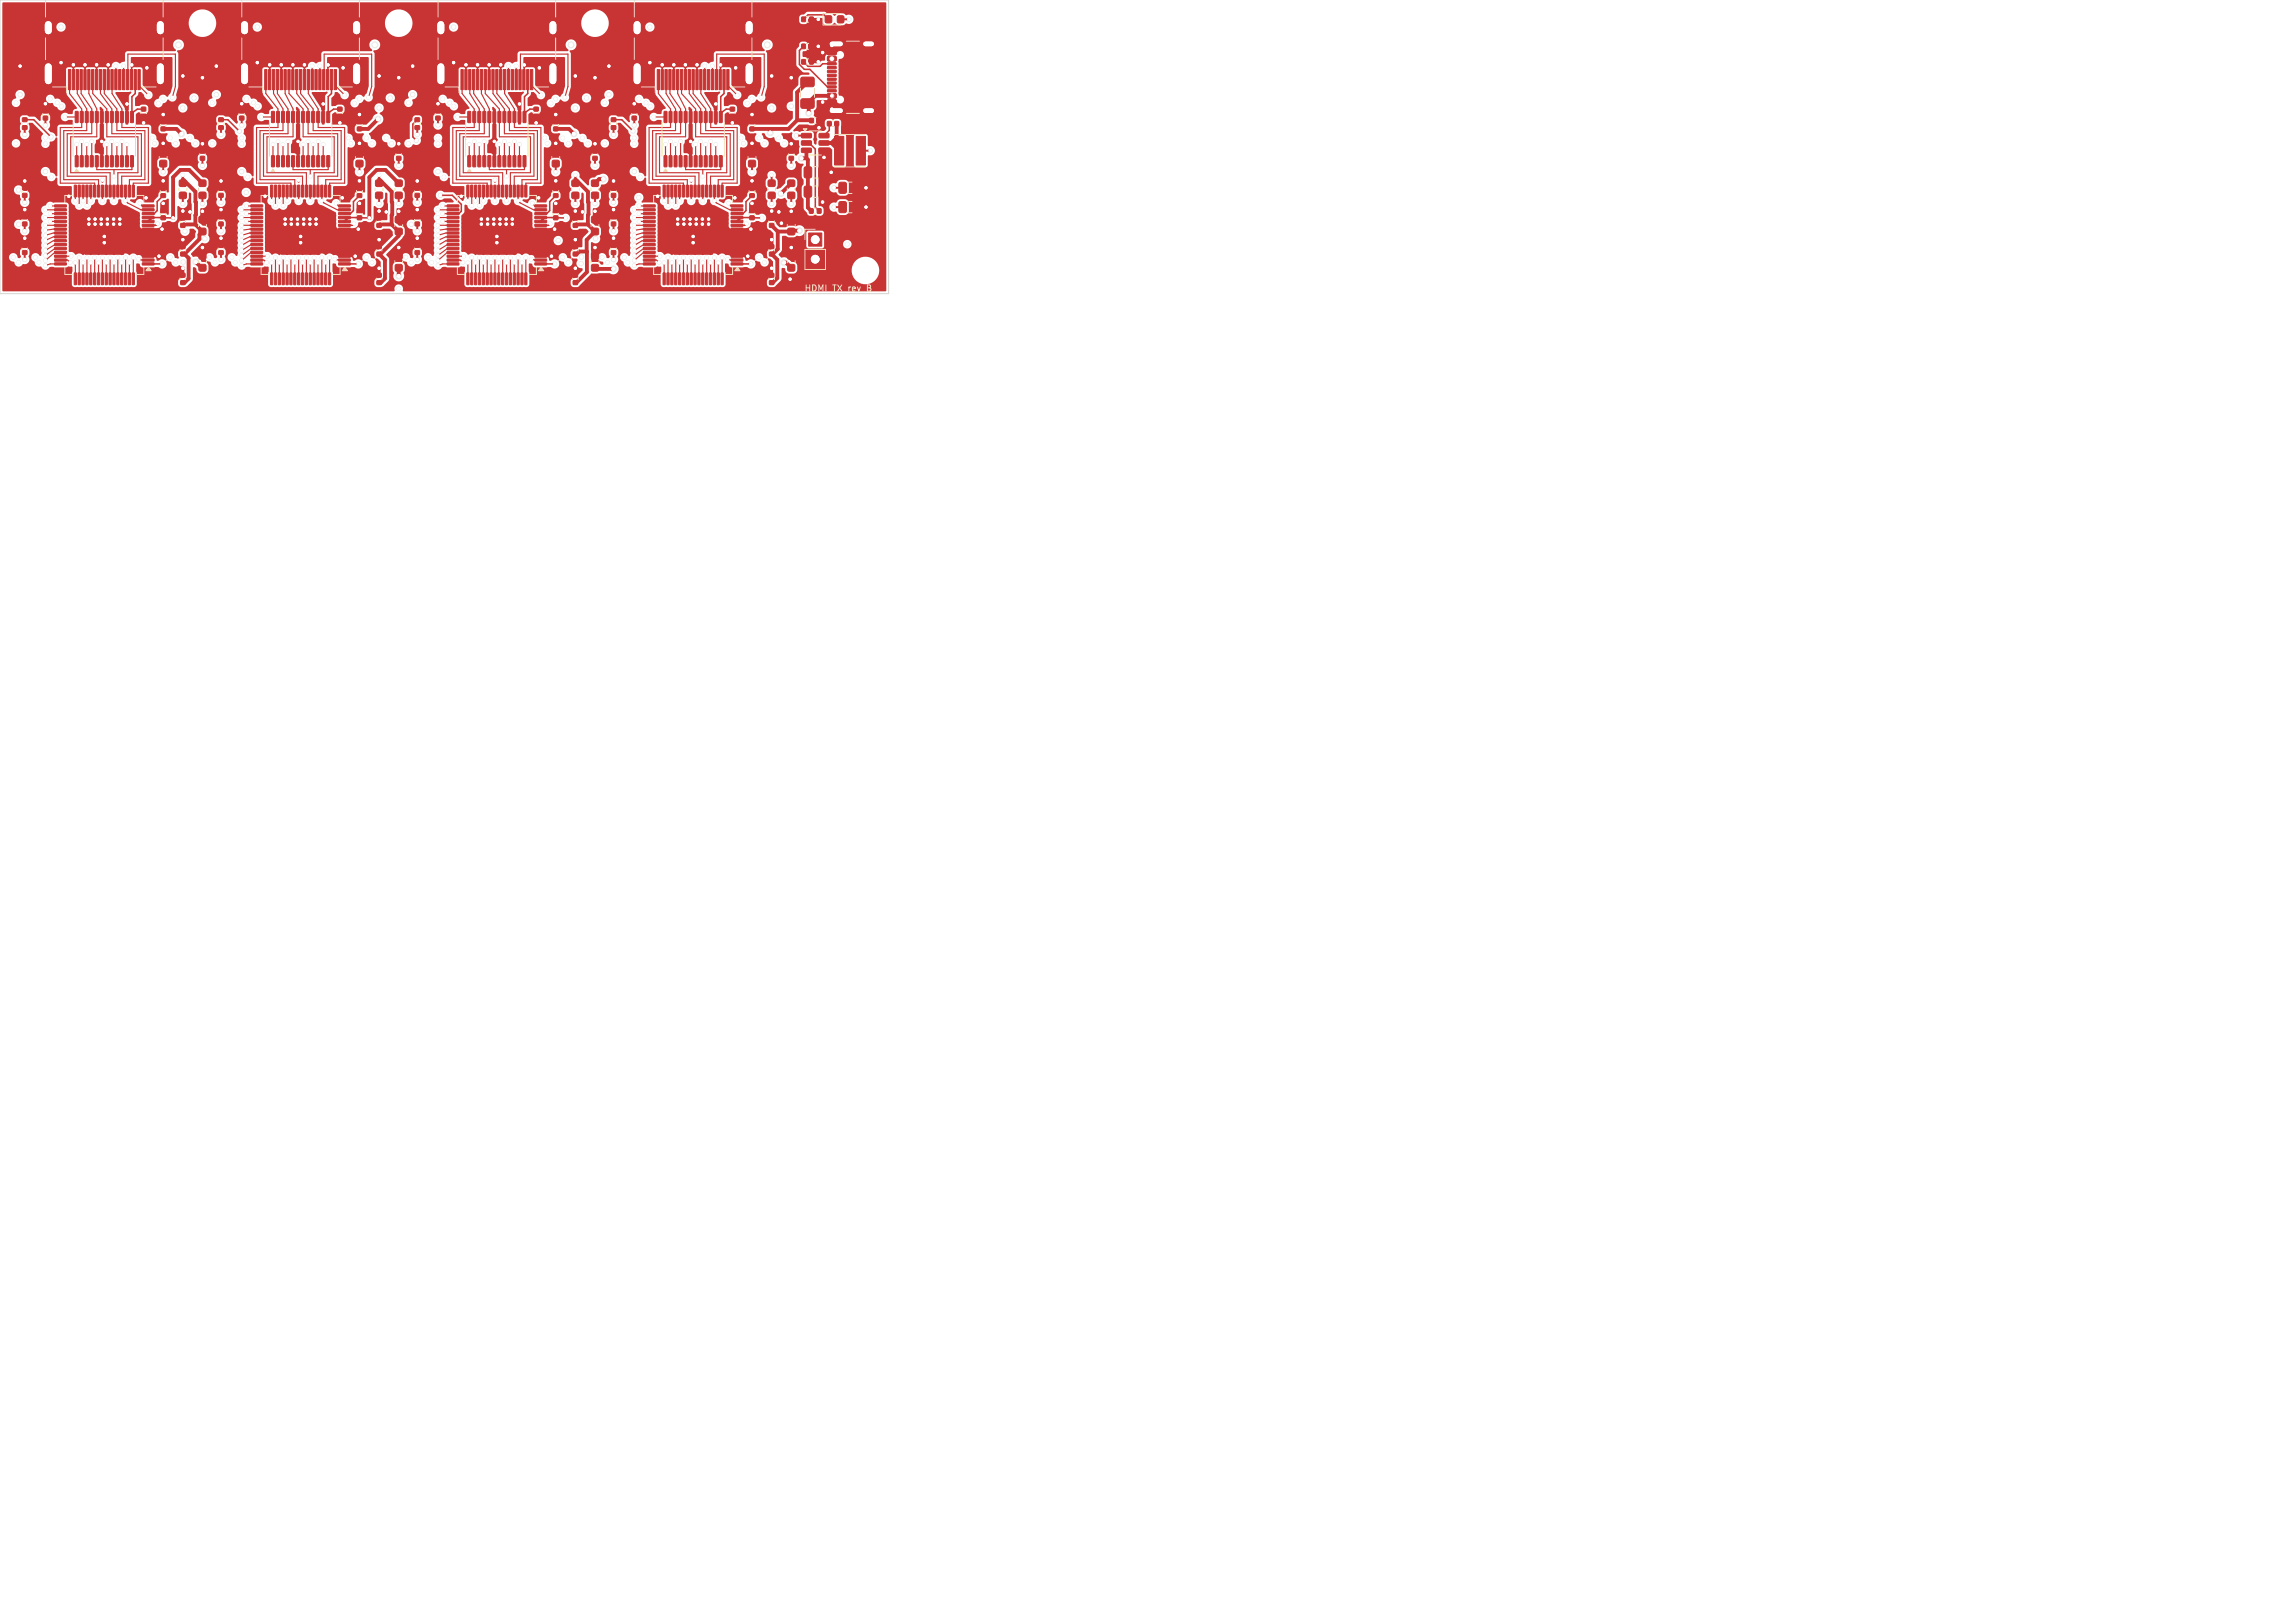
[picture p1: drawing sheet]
<svg xmlns="http://www.w3.org/2000/svg" width="297mm" height="210mm" viewBox="0 0 297 210" stroke-linecap="round" stroke-linejoin="round" font-family="sans-serif">
<defs><g id="words">
<g font-size="1.1" fill="#f2eda1">
<text x="104" y="37.9">HDMI</text>
<text x="107.8" y="37.9">TX rev</text>
<text x="112.6" y="37.9">B</text>
</g>
</g></defs>
<g fill="#c83434" stroke="#c83434" stroke-width=".13">
<path d="M108.6 26.1h.7l.2 .1v1.1l-.1 .2h-.6l-.2-.1-.1-1.1z"/>
<path d="M110.5 26.1h.7l.2 .1 .1 1.1-.2 .2h-.6l-.2-.1v-1.1z"/>
<path d="M2.9 28.7h.6v.5h-.6z"/>
<path d="M2.9 27.8h.6v.5h-.6z"/>
<path d="M31 15h.5v.5h-.5z"/>
<path d="M31 14.1h.5v.5h-.5z"/>
<path d="M96.9 20.8l.2-.1 .6 .1 .1 .1-.1 .7h-.1h-.7l-.1-.2z"/>
<path d="M96.9 19.2h.2h.6l.1 .2-.1 .6-.1 .1-.7-.1-.1-.2z"/>
<path d="M81.8 15h.5v.5h-.5z"/>
<path d="M81.8 14.1h.5v.5h-.5z"/>
<path d="M18.3 13.9h.5v.5h-.5z"/>
<path d="M18.3 14.8h.5v.5h-.5z"/>
<path d="M71.5 20.8l.2-.1 .6 .1 .1 .1-.1 .7h-.1h-.7l-.1-.2z"/>
<path d="M71.5 19.2h.2h.6l.1 .2-.1 .6-.1 .1-.7-.1-.1-.2z"/>
<path d="M48.8 28.9h.5v.5h-.5z"/>
<path d="M48.8 28h.5v.4h-.5z"/>
<path d="M79.1 25h.6v.5h-.6z"/>
<path d="M79.1 24.1h.6v.5h-.6z"/>
<path d="M104.7 30.2h1.7v1.7h-1.7z"/>
<path d="M104.8 27h.4v.6h-.4z"/>
<path d="M105.8 27h.4v.6h-.4z"/>
<path d="M85.1 9h.3v2.6h-.3z"/>
<path d="M85.5 9h.3v2.6h-.3z"/>
<path d="M86.1 9h.3v2.6h-.3z"/>
<path d="M86.5 9h.3v2.6h-.3z"/>
<path d="M87.1 9h.3v2.6h-.3z"/>
<path d="M87.5 9h.3v2.6h-.3z"/>
<path d="M88.1 9h.3v2.6h-.3z"/>
<path d="M88.5 9h.3v2.6h-.3z"/>
<path d="M89.1 9h.3v2.6h-.3z"/>
<path d="M89.5 9h.3v2.6h-.3z"/>
<path d="M90.1 9h.3v2.6h-.3z"/>
<path d="M90.5 9h.3v2.6h-.3z"/>
<path d="M91.1 9h.3v2.6h-.3z"/>
<path d="M91.5 9h.3v2.6h-.3z"/>
<path d="M92.1 9h.3v2.6h-.3z"/>
<path d="M92.5 9h.3v2.6h-.3z"/>
<path d="M93.1 9h.3v2.6h-.3z"/>
<path d="M93.5 9h.3v2.6h-.3z"/>
<path d="M94.1 9h.3v2.6h-.3z"/>
<path d="M23.4 36.3h.5v.5h-.5z"/>
<path d="M23.4 35.4h.5v.4h-.5z"/>
<path d="M103.8 7.7h.4v.6h-.4z"/>
<path d="M104.8 7.7h.4v.6h-.4z"/>
<path d="M76.6 34.3l.1-.1 .7 .1 .1 .1-.1 .6-.1 .1-.7-.1-.1-.1z"/>
<path d="M76.6 32.7l.1-.1 .7 .1 .1 .2-.1 .6-.1 .1-.7-.1-.1-.2z"/>
<path d="M103.8 5.7h.4v.6h-.4z"/>
<path d="M104.8 5.7h.4v.6h-.4z"/>
<path d="M20.8 25.1h.6v.4h-.6z"/>
<path d="M20.8 24.1h.6v.4h-.6z"/>
<path d="M74.2 36.3h.5v.5h-.5z"/>
<path d="M74.2 35.4h.5v.4h-.5z"/>
<path d="M94.5 13.9h.5v.5h-.5z"/>
<path d="M94.5 14.8h.5v.5h-.5z"/>
<path d="M76.7 20.2h.6v.5h-.6z"/>
<path d="M76.7 19.3h.6v.5h-.6z"/>
<path d="M51.2 34.3l.1-.1 .7 .1 .1 .1-.1 .6-.1 .1-.7-.1-.1-.1z"/>
<path d="M51.2 32.7l.1-.1 .7 .1 .1 .2-.1 .6-.1 .1-.7-.1-.1-.2z"/>
<path d="M5.6 15h.5v.5h-.5z"/>
<path d="M5.6 14.1h.5v.5h-.5z"/>
<path d="M79.1 32.4h.6v.5h-.6z"/>
<path d="M79.1 31.5h.6v.5h-.6z"/>
<path d="M20.9 16.4h.5v.5h-.5z"/>
<path d="M20.9 15.5h.5v.5h-.5z"/>
<path d="M53.7 32.4h.6v.5h-.6z"/>
<path d="M53.7 31.5h.6v.5h-.6z"/>
<path d="M108.6 23.6h.7l.2 .1v1.1l-.1 .2h-.6l-.2-.1-.1-1.1z"/>
<path d="M110.5 23.6h.7l.2 .1 .1 1.1-.2 .2h-.6l-.2-.1v-1.1z"/>
<path d="M79.1 28.7h.6v.5h-.6z"/>
<path d="M79.1 27.8h.6v.5h-.6z"/>
<path d="M69.2 34h1.5v.2v.1h-1.4z"/>
<path d="M69.2 33.5h1.5v.2v.1h-1.4z"/>
<path d="M69.2 33h1.5v.2v.1h-1.4z"/>
<path d="M69.2 32.5h1.5v.2v.1h-1.4z"/>
<path d="M69.2 32h1.5v.2v.1h-1.4z"/>
<path d="M69.2 31.5h1.5v.2v.1h-1.4z"/>
<path d="M69.2 31h1.5v.2v.1h-1.4z"/>
<path d="M69.2 30.5h1.5v.2v.1h-1.4z"/>
<path d="M69.2 30h1.5v.2v.1h-1.4z"/>
<path d="M69.2 29.5h1.5v.2v.1h-1.4z"/>
<path d="M69.2 29h1.5v.2v.1h-1.4z"/>
<path d="M69.2 28.5h1.5v.2v.1h-1.4z"/>
<path d="M69.2 28h1.5v.2v.1h-1.4z"/>
<path d="M69.2 27.5h1.5v.2v.1h-1.4z"/>
<path d="M69.2 27h1.5v.2v.1h-1.4z"/>
<path d="M69.2 26.5h1.5v.2v.1h-1.4z"/>
<path d="M67.9 24h.3v1.4l-.1 .1-.2-.1z"/>
<path d="M67.4 24h.3v1.4l-.1 .1-.2-.1z"/>
<path d="M66.9 24h.3v1.4l-.1 .1-.2-.1z"/>
<path d="M66.4 24h.3v1.4l-.1 .1-.2-.1z"/>
<path d="M65.9 24h.3v1.4l-.1 .1-.2-.1z"/>
<path d="M65.4 24h.3v1.4l-.1 .1-.2-.1z"/>
<path d="M64.9 24h.3v1.4l-.1 .1-.2-.1z"/>
<path d="M64.4 24h.3v1.4l-.1 .1-.2-.1z"/>
<path d="M63.9 24h.3v1.4l-.1 .1-.2-.1z"/>
<path d="M63.4 24h.3v1.4l-.1 .1-.2-.1z"/>
<path d="M62.9 24h.3v1.4l-.1 .1-.2-.1z"/>
<path d="M62.4 24h.3v1.4l-.1 .1-.2-.1z"/>
<path d="M61.9 24h.3v1.4l-.1 .1-.2-.1z"/>
<path d="M61.4 24h.3v1.4l-.1 .1-.2-.1z"/>
<path d="M60.9 24h.3v1.4l-.1 .1-.2-.1z"/>
<path d="M60.4 24h.3v1.4l-.1 .1-.2-.1z"/>
<path d="M57.9 26.5h1.4l.1 .2-.1 .1h-1.4z"/>
<path d="M57.9 27h1.4l.1 .2-.1 .1h-1.4z"/>
<path d="M57.9 27.5h1.4l.1 .2-.1 .1h-1.4z"/>
<path d="M57.9 28h1.4l.1 .2-.1 .1h-1.4z"/>
<path d="M57.9 28.5h1.4l.1 .2-.1 .1h-1.4z"/>
<path d="M57.9 29h1.4l.1 .2-.1 .1h-1.4z"/>
<path d="M57.9 29.5h1.4l.1 .2-.1 .1h-1.4z"/>
<path d="M57.9 30h1.4l.1 .2-.1 .1h-1.4z"/>
<path d="M57.9 30.5h1.4l.1 .2-.1 .1h-1.4z"/>
<path d="M57.9 31h1.4l.1 .2-.1 .1h-1.4z"/>
<path d="M57.9 31.5h1.4l.1 .2-.1 .1h-1.4z"/>
<path d="M57.9 32h1.4l.1 .2-.1 .1h-1.4z"/>
<path d="M57.9 32.5h1.4l.1 .2-.1 .1h-1.4z"/>
<path d="M57.9 33h1.4l.1 .2-.1 .1h-1.4z"/>
<path d="M57.9 33.5h1.4l.1 .2-.1 .1h-1.4z"/>
<path d="M57.9 34h1.4l.1 .2-.1 .1h-1.4z"/>
<path d="M60.4 35.3l.3 .1v1.4l-.1 .1-.2-.1z"/>
<path d="M60.9 35.3l.3 .1v1.4l-.1 .1-.2-.1z"/>
<path d="M61.4 35.3l.3 .1v1.4l-.1 .1-.2-.1z"/>
<path d="M61.9 35.3l.3 .1v1.4l-.1 .1-.2-.1z"/>
<path d="M62.4 35.3l.3 .1v1.4l-.1 .1-.2-.1z"/>
<path d="M62.9 35.3l.3 .1v1.4l-.1 .1-.2-.1z"/>
<path d="M63.4 35.3l.3 .1v1.4l-.1 .1-.2-.1z"/>
<path d="M63.9 35.3l.3 .1v1.4l-.1 .1-.2-.1z"/>
<path d="M64.4 35.3l.3 .1v1.4l-.1 .1-.2-.1z"/>
<path d="M64.9 35.3l.3 .1v1.4l-.1 .1-.2-.1z"/>
<path d="M65.4 35.3l.3 .1v1.4l-.1 .1-.2-.1z"/>
<path d="M65.9 35.3l.3 .1v1.4l-.1 .1-.2-.1z"/>
<path d="M66.4 35.3l.3 .1v1.4l-.1 .1-.2-.1z"/>
<path d="M66.9 35.3l.3 .1v1.4l-.1 .1-.2-.1z"/>
<path d="M67.4 35.3l.3 .1v1.4l-.1 .1-.2-.1z"/>
<path d="M67.9 35.3l.3 .1v1.4l-.1 .1-.2-.1z"/>
<path d="M61.8 27.9h5v5h-5z"/>
<path d="M48.6 24.9h.9v.8h-.9z"/>
<path d="M48.6 23.3h.9v.8h-.9z"/>
<path d="M46.2 25.1h.6v.4h-.6z"/>
<path d="M46.2 24.1h.6v.4h-.6z"/>
<path d="M34.3 9h.3v2.6h-.3z"/>
<path d="M34.7 9h.3v2.6h-.3z"/>
<path d="M35.3 9h.3v2.6h-.3z"/>
<path d="M35.7 9h.3v2.6h-.3z"/>
<path d="M36.3 9h.3v2.6h-.3z"/>
<path d="M36.7 9h.3v2.6h-.3z"/>
<path d="M37.3 9h.3v2.6h-.3z"/>
<path d="M37.7 9h.3v2.6h-.3z"/>
<path d="M38.3 9h.3v2.6h-.3z"/>
<path d="M38.7 9h.3v2.6h-.3z"/>
<path d="M39.3 9h.3v2.6h-.3z"/>
<path d="M39.7 9h.3v2.6h-.3z"/>
<path d="M40.3 9h.3v2.6h-.3z"/>
<path d="M40.7 9h.3v2.6h-.3z"/>
<path d="M41.3 9h.3v2.6h-.3z"/>
<path d="M41.7 9h.3v2.6h-.3z"/>
<path d="M42.3 9h.3v2.6h-.3z"/>
<path d="M42.7 9h.3v2.6h-.3z"/>
<path d="M43.3 9h.3v2.6h-.3z"/>
<path d="M104.1 21.6h.7l.2 .1 .1 1.1-.2 .2h-.6l-.2-.1v-1.1z"/>
<path d="M106 21.6h.7l.2 .1 .1 1.1-.2 .2h-.6l-.2-.1v-1.1z"/>
<path d="M2.9 25h.6v.5h-.6z"/>
<path d="M2.9 24.1h.6v.5h-.6z"/>
<path d="M25.9 20.2h.6v.5h-.6z"/>
<path d="M25.9 19.3h.6v.5h-.6z"/>
<path d="M23.4 28.9h.5v.5h-.5z"/>
<path d="M23.4 28h.5v.4h-.5z"/>
<path d="M23.2 24.9h.9v.8h-.9z"/>
<path d="M23.2 23.3h.9v.8h-.9z"/>
<path d="M28.3 16.3h.6v.4h-.6z"/>
<path d="M28.3 15.3h.6v.4h-.6z"/>
<path d="M43.8 34h1.5v.2v.1h-1.4z"/>
<path d="M43.8 33.5h1.5v.2v.1h-1.4z"/>
<path d="M43.8 33h1.5v.2v.1h-1.4z"/>
<path d="M43.8 32.5h1.5v.2v.1h-1.4z"/>
<path d="M43.8 32h1.5v.2v.1h-1.4z"/>
<path d="M43.8 31.5h1.5v.2v.1h-1.4z"/>
<path d="M43.8 31h1.5v.2v.1h-1.4z"/>
<path d="M43.8 30.5h1.5v.2v.1h-1.4z"/>
<path d="M43.8 30h1.5v.2v.1h-1.4z"/>
<path d="M43.8 29.5h1.5v.2v.1h-1.4z"/>
<path d="M43.8 29h1.5v.2v.1h-1.4z"/>
<path d="M43.8 28.5h1.5v.2v.1h-1.4z"/>
<path d="M43.8 28h1.5v.2v.1h-1.4z"/>
<path d="M43.8 27.5h1.5v.2v.1h-1.4z"/>
<path d="M43.8 27h1.5v.2v.1h-1.4z"/>
<path d="M43.8 26.5h1.5v.2v.1h-1.4z"/>
<path d="M42.5 24h.3v1.4l-.1 .1-.2-.1z"/>
<path d="M42 24h.3v1.4l-.1 .1-.2-.1z"/>
<path d="M41.5 24h.3v1.4l-.1 .1-.2-.1z"/>
<path d="M41 24h.3v1.4l-.1 .1-.2-.1z"/>
<path d="M40.5 24h.3v1.4l-.1 .1-.2-.1z"/>
<path d="M40 24h.3v1.4l-.1 .1-.2-.1z"/>
<path d="M39.5 24h.3v1.4l-.1 .1-.2-.1z"/>
<path d="M39 24h.3v1.4l-.1 .1-.2-.1z"/>
<path d="M38.5 24h.3v1.4l-.1 .1-.2-.1z"/>
<path d="M38 24h.3v1.4l-.1 .1-.2-.1z"/>
<path d="M37.5 24h.3v1.4l-.1 .1-.2-.1z"/>
<path d="M37 24h.3v1.4l-.1 .1-.2-.1z"/>
<path d="M36.5 24h.3v1.4l-.1 .1-.2-.1z"/>
<path d="M36 24h.3v1.4l-.1 .1-.2-.1z"/>
<path d="M35.5 24h.3v1.4l-.1 .1-.2-.1z"/>
<path d="M35 24h.3v1.4l-.1 .1-.2-.1z"/>
<path d="M32.5 26.5h1.4l.1 .2-.1 .1h-1.4z"/>
<path d="M32.5 27h1.4l.1 .2-.1 .1h-1.4z"/>
<path d="M32.5 27.5h1.4l.1 .2-.1 .1h-1.4z"/>
<path d="M32.5 28h1.4l.1 .2-.1 .1h-1.4z"/>
<path d="M32.5 28.5h1.4l.1 .2-.1 .1h-1.4z"/>
<path d="M32.5 29h1.4l.1 .2-.1 .1h-1.4z"/>
<path d="M32.5 29.5h1.4l.1 .2-.1 .1h-1.4z"/>
<path d="M32.5 30h1.4l.1 .2-.1 .1h-1.4z"/>
<path d="M32.5 30.5h1.4l.1 .2-.1 .1h-1.4z"/>
<path d="M32.5 31h1.4l.1 .2-.1 .1h-1.4z"/>
<path d="M32.5 31.5h1.4l.1 .2-.1 .1h-1.4z"/>
<path d="M32.5 32h1.4l.1 .2-.1 .1h-1.4z"/>
<path d="M32.5 32.5h1.4l.1 .2-.1 .1h-1.4z"/>
<path d="M32.5 33h1.4l.1 .2-.1 .1h-1.4z"/>
<path d="M32.5 33.5h1.4l.1 .2-.1 .1h-1.4z"/>
<path d="M32.5 34h1.4l.1 .2-.1 .1h-1.4z"/>
<path d="M35 35.3l.3 .1v1.4l-.1 .1-.2-.1z"/>
<path d="M35.5 35.3l.3 .1v1.4l-.1 .1-.2-.1z"/>
<path d="M36 35.3l.3 .1v1.4l-.1 .1-.2-.1z"/>
<path d="M36.5 35.3l.3 .1v1.4l-.1 .1-.2-.1z"/>
<path d="M37 35.3l.3 .1v1.4l-.1 .1-.2-.1z"/>
<path d="M37.5 35.3l.3 .1v1.4l-.1 .1-.2-.1z"/>
<path d="M38 35.3l.3 .1v1.4l-.1 .1-.2-.1z"/>
<path d="M38.5 35.3l.3 .1v1.4l-.1 .1-.2-.1z"/>
<path d="M39 35.3l.3 .1v1.4l-.1 .1-.2-.1z"/>
<path d="M39.5 35.3l.3 .1v1.4l-.1 .1-.2-.1z"/>
<path d="M40 35.3l.3 .1v1.4l-.1 .1-.2-.1z"/>
<path d="M40.5 35.3l.3 .1v1.4l-.1 .1-.2-.1z"/>
<path d="M41 35.3l.3 .1v1.4l-.1 .1-.2-.1z"/>
<path d="M41.5 35.3l.3 .1v1.4l-.1 .1-.2-.1z"/>
<path d="M42 35.3l.3 .1v1.4l-.1 .1-.2-.1z"/>
<path d="M42.5 35.3l.3 .1v1.4l-.1 .1-.2-.1z"/>
<path d="M36.4 27.9h5v5h-5z"/>
<path d="M76.6 24.9h.8v.8h-.8z"/>
<path d="M76.6 23.3h.8v.8h-.8z"/>
<path d="M2.9 16.3h.6v.4h-.6z"/>
<path d="M2.9 15.3h.6v.4h-.6z"/>
<path d="M35.2 20.2h.3v1.4l-.4-.1z"/>
<path d="M35.8 20.2h.4l-.1 1.4-.3-.1z"/>
<path d="M36.5 20.2h.3v1.4l-.4-.1z"/>
<path d="M37.1 20.2h.4l-.1 1.4-.3-.1z"/>
<path d="M37.8 20.2h.3v1.4l-.4-.1z"/>
<path d="M38.4 20.2h.4l-.1 1.4-.3-.1z"/>
<path d="M39.1 20.2h.3v1.4l-.4-.1z"/>
<path d="M39.7 20.2h.4l-.1 1.4-.3-.1z"/>
<path d="M40.4 20.2h.3v1.4l-.4-.1z"/>
<path d="M41 20.2h.4l-.1 1.4-.3-.1z"/>
<path d="M41.7 20.2h.3v1.4l-.4-.1z"/>
<path d="M42.3 20.2h.4l-.1 1.4-.3-.1z"/>
<path d="M42.3 14.4l.4 .1-.1 1.4-.3-.1z"/>
<path d="M41.7 14.4l.3 .1v1.4l-.4-.1z"/>
<path d="M41 14.4l.4 .1-.1 1.4-.3-.1z"/>
<path d="M40.4 14.4l.3 .1v1.4l-.4-.1z"/>
<path d="M39.7 14.4l.4 .1-.1 1.4-.3-.1z"/>
<path d="M39.1 14.4l.3 .1v1.4l-.4-.1z"/>
<path d="M38.4 14.4l.4 .1-.1 1.4-.3-.1z"/>
<path d="M37.8 14.4l.3 .1v1.4l-.4-.1z"/>
<path d="M37.1 14.4l.4 .1-.1 1.4-.3-.1z"/>
<path d="M36.5 14.4l.3 .1v1.4l-.4-.1z"/>
<path d="M35.8 14.4l.4 .1-.1 1.4-.3-.1z"/>
<path d="M35.2 14.4l.3 .1v1.4l-.4-.1z"/>
<path d="M69.1 13.9h.5v.5h-.5z"/>
<path d="M69.1 14.8h.5v.5h-.5z"/>
<path d="M53.7 16.3h.6v.4h-.6z"/>
<path d="M53.7 15.3h.6v.4h-.6z"/>
<path d="M104.8 15.3h.5v.6h-.5z"/>
<path d="M105.7 15.3h.5v.6h-.5z"/>
<path d="M23.4 32.6h.5v.5h-.5z"/>
<path d="M23.4 31.7h.5v.4h-.5z"/>
<path d="M102.1 20.2h.6v.5h-.6z"/>
<path d="M102.1 19.3h.6v.5h-.6z"/>
<path d="M103.7 17.3h1.2l.1 .1v.4l-.1 .1-1.1-.1-.1-.1z"/>
<path d="M103.7 18.2h1.2l.1 .1v.4l-.1 .1h-1.1l-.1-.2z"/>
<path d="M103.7 19.2h1.2l.1 .1v.4l-.1 .1-1.1-.1-.1-.1z"/>
<path d="M106 19.2h1.2l.1 .1v.4l-.2 .1-1-.1-.1-.1z"/>
<path d="M106 18.2h1.2l.1 .1v.4l-.2 .1h-1l-.1-.2z"/>
<path d="M106 17.3h1.2l.1 .1v.4l-.2 .1-1-.1-.1-.1z"/>
<path d="M79.1 16.3h.6v.4h-.6z"/>
<path d="M79.1 15.3h.6v.4h-.6z"/>
<path d="M102 24.9h.8v.8h-.8z"/>
<path d="M102 23.3h.8v.8h-.8z"/>
<path d="M43.7 13.9h.5v.5h-.5z"/>
<path d="M43.7 14.8h.5v.5h-.5z"/>
<path d="M53.7 25h.6v.5h-.6z"/>
<path d="M53.7 24.1h.6v.5h-.6z"/>
<path d="M71.6 25.1h.6v.4h-.6z"/>
<path d="M71.6 24.1h.6v.4h-.6z"/>
<path d="M48.8 32.6h.5v.5h-.5z"/>
<path d="M48.8 31.7h.5v.4h-.5z"/>
<path d="M74.2 32.6h.5v.5h-.5z"/>
<path d="M74.2 31.7h.5v.4h-.5z"/>
<path d="M9.8 20.2h.3v1.4l-.4-.1z"/>
<path d="M10.4 20.2h.4l-.1 1.4-.3-.1z"/>
<path d="M11.1 20.2h.3v1.4l-.4-.1z"/>
<path d="M11.7 20.2h.4l-.1 1.4-.3-.1z"/>
<path d="M12.4 20.2h.3v1.4l-.4-.1z"/>
<path d="M13 20.2h.4l-.1 1.4-.3-.1z"/>
<path d="M13.7 20.2h.3v1.4l-.4-.1z"/>
<path d="M14.3 20.2h.4l-.1 1.4-.3-.1z"/>
<path d="M15 20.2h.3v1.4l-.4-.1z"/>
<path d="M15.6 20.2h.4l-.1 1.4-.3-.1z"/>
<path d="M16.3 20.2h.3v1.4l-.4-.1z"/>
<path d="M16.9 20.2h.4l-.1 1.4-.3-.1z"/>
<path d="M16.9 14.4l.4 .1-.1 1.4-.3-.1z"/>
<path d="M16.3 14.4l.3 .1v1.4l-.4-.1z"/>
<path d="M15.6 14.4l.4 .1-.1 1.4-.3-.1z"/>
<path d="M15 14.4l.3 .1v1.4l-.4-.1z"/>
<path d="M14.3 14.4l.4 .1-.1 1.4-.3-.1z"/>
<path d="M13.7 14.4l.3 .1v1.4l-.4-.1z"/>
<path d="M13 14.4l.4 .1-.1 1.4-.3-.1z"/>
<path d="M12.4 14.4l.3 .1v1.4l-.4-.1z"/>
<path d="M11.7 14.4l.4 .1-.1 1.4-.3-.1z"/>
<path d="M11.1 14.4l.3 .1v1.4l-.4-.1z"/>
<path d="M10.4 14.4l.4 .1-.1 1.4-.3-.1z"/>
<path d="M9.8 14.4l.3 .1v1.4l-.4-.1z"/>
<path d="M8.8 9h.3v2.6h-.3z"/>
<path d="M9.3 9h.3v2.6h-.3z"/>
<path d="M9.8 9h.3v2.6h-.3z"/>
<path d="M10.3 9h.3v2.6h-.3z"/>
<path d="M10.8 9h.3v2.6h-.3z"/>
<path d="M11.3 9h.3v2.6h-.3z"/>
<path d="M11.8 9h.3v2.6h-.3z"/>
<path d="M12.3 9h.3v2.6h-.3z"/>
<path d="M12.9 9h.3v2.6h-.3z"/>
<path d="M13.4 9h.3v2.6h-.3z"/>
<path d="M13.9 9h.3v2.6h-.3z"/>
<path d="M14.4 9h.3v2.6h-.3z"/>
<path d="M14.9 9h.3v2.6h-.3z"/>
<path d="M15.4 9h.3v2.6h-.3z"/>
<path d="M15.9 9h.3v2.6h-.3z"/>
<path d="M16.4 9h.3v2.6h-.3z"/>
<path d="M16.9 9h.3v2.6h-.3z"/>
<path d="M17.4 9h.3v2.6h-.3z"/>
<path d="M17.9 9h.3v2.6h-.3z"/>
<path d="M99.4 24.9h.9v.8h-.9z"/>
<path d="M99.4 23.3h.9v.8h-.9z"/>
<path d="M51.2 29.6l.1-.1 .7 .1 .1 .1-.1 .6-.1 .1-.7-.1-.1-.1z"/>
<path d="M51.2 28h.1h.7l.1 .2-.1 .6-.1 .1-.7-.1-.1-.2z"/>
<path d="M94.6 34h1.5v.2v.1h-1.4z"/>
<path d="M94.6 33.5h1.5v.2v.1h-1.4z"/>
<path d="M94.6 33h1.5v.2v.1h-1.4z"/>
<path d="M94.6 32.5h1.5v.2v.1h-1.4z"/>
<path d="M94.6 32h1.5v.2v.1h-1.4z"/>
<path d="M94.6 31.5h1.5v.2v.1h-1.4z"/>
<path d="M94.6 31h1.5v.2v.1h-1.4z"/>
<path d="M94.6 30.5h1.5v.2v.1h-1.4z"/>
<path d="M94.6 30h1.5v.2v.1h-1.4z"/>
<path d="M94.6 29.5h1.5v.2v.1h-1.4z"/>
<path d="M94.6 29h1.5v.2v.1h-1.4z"/>
<path d="M94.6 28.5h1.5v.2v.1h-1.4z"/>
<path d="M94.6 28h1.5v.2v.1h-1.4z"/>
<path d="M94.6 27.5h1.5v.2v.1h-1.4z"/>
<path d="M94.6 27h1.5v.2v.1h-1.4z"/>
<path d="M94.6 26.5h1.5v.2v.1h-1.4z"/>
<path d="M93.3 24h.3v1.4l-.1 .1-.2-.1z"/>
<path d="M92.8 24h.3v1.4l-.1 .1-.2-.1z"/>
<path d="M92.3 24h.3v1.4l-.1 .1-.2-.1z"/>
<path d="M91.8 24h.3v1.4l-.1 .1-.2-.1z"/>
<path d="M91.3 24h.3v1.4l-.1 .1-.2-.1z"/>
<path d="M90.8 24h.3v1.4l-.1 .1-.2-.1z"/>
<path d="M90.3 24h.3v1.4l-.1 .1-.2-.1z"/>
<path d="M89.8 24h.3v1.4l-.1 .1-.2-.1z"/>
<path d="M89.3 24h.3v1.4l-.1 .1-.2-.1z"/>
<path d="M88.8 24h.3v1.4l-.1 .1-.2-.1z"/>
<path d="M88.3 24h.3v1.4l-.1 .1-.2-.1z"/>
<path d="M87.8 24h.3v1.4l-.1 .1-.2-.1z"/>
<path d="M87.3 24h.3v1.4l-.1 .1-.2-.1z"/>
<path d="M86.8 24h.3v1.4l-.1 .1-.2-.1z"/>
<path d="M86.3 24h.3v1.4l-.1 .1-.2-.1z"/>
<path d="M85.8 24h.3v1.4l-.1 .1-.2-.1z"/>
<path d="M83.3 26.5h1.4l.1 .2-.1 .1h-1.4z"/>
<path d="M83.3 27h1.4l.1 .2-.1 .1h-1.4z"/>
<path d="M83.3 27.5h1.4l.1 .2-.1 .1h-1.4z"/>
<path d="M83.3 28h1.4l.1 .2-.1 .1h-1.4z"/>
<path d="M83.3 28.5h1.4l.1 .2-.1 .1h-1.4z"/>
<path d="M83.3 29h1.4l.1 .2-.1 .1h-1.4z"/>
<path d="M83.3 29.5h1.4l.1 .2-.1 .1h-1.4z"/>
<path d="M83.3 30h1.4l.1 .2-.1 .1h-1.4z"/>
<path d="M83.3 30.5h1.4l.1 .2-.1 .1h-1.4z"/>
<path d="M83.3 31h1.4l.1 .2-.1 .1h-1.4z"/>
<path d="M83.3 31.5h1.4l.1 .2-.1 .1h-1.4z"/>
<path d="M83.3 32h1.4l.1 .2-.1 .1h-1.4z"/>
<path d="M83.3 32.5h1.4l.1 .2-.1 .1h-1.4z"/>
<path d="M83.3 33h1.4l.1 .2-.1 .1h-1.4z"/>
<path d="M83.3 33.5h1.4l.1 .2-.1 .1h-1.4z"/>
<path d="M83.3 34h1.4l.1 .2-.1 .1h-1.4z"/>
<path d="M85.8 35.3l.3 .1v1.4l-.1 .1-.2-.1z"/>
<path d="M86.3 35.3l.3 .1v1.4l-.1 .1-.2-.1z"/>
<path d="M86.8 35.3l.3 .1v1.4l-.1 .1-.2-.1z"/>
<path d="M87.3 35.3l.3 .1v1.4l-.1 .1-.2-.1z"/>
<path d="M87.8 35.3l.3 .1v1.4l-.1 .1-.2-.1z"/>
<path d="M88.3 35.3l.3 .1v1.4l-.1 .1-.2-.1z"/>
<path d="M88.8 35.3l.3 .1v1.4l-.1 .1-.2-.1z"/>
<path d="M89.3 35.3l.3 .1v1.4l-.1 .1-.2-.1z"/>
<path d="M89.8 35.3l.3 .1v1.4l-.1 .1-.2-.1z"/>
<path d="M90.3 35.3l.3 .1v1.4l-.1 .1-.2-.1z"/>
<path d="M90.8 35.3l.3 .1v1.4l-.1 .1-.2-.1z"/>
<path d="M91.3 35.3l.3 .1v1.4l-.1 .1-.2-.1z"/>
<path d="M91.8 35.3l.3 .1v1.4l-.1 .1-.2-.1z"/>
<path d="M92.3 35.3l.3 .1v1.4l-.1 .1-.2-.1z"/>
<path d="M92.8 35.3l.3 .1v1.4l-.1 .1-.2-.1z"/>
<path d="M93.3 35.3l.3 .1v1.4l-.1 .1-.2-.1z"/>
<path d="M87.2 27.9h5v5h-5z"/>
<path d="M71.7 16.4h.5v.5h-.5z"/>
<path d="M71.7 15.5h.5v.5h-.5z"/>
<path d="M74.2 28.9h.5v.5h-.5z"/>
<path d="M74.2 28h.5v.4h-.5z"/>
<path d="M46.1 20.8l.2-.1 .6 .1 .1 .1-.1 .7h-.1h-.7l-.1-.2z"/>
<path d="M46.1 19.2h.2h.6l.1 .2-.1 .6-.1 .1-.7-.1-.1-.2z"/>
<path d="M46.3 27.9h.5v.5h-.5z"/>
<path d="M46.3 27h.5v.5h-.5z"/>
<path d="M18.4 34h1.5v.2v.1h-1.4z"/>
<path d="M18.4 33.5h1.5v.2v.1h-1.4z"/>
<path d="M18.4 33h1.5v.2v.1h-1.4z"/>
<path d="M18.4 32.5h1.5v.2v.1h-1.4z"/>
<path d="M18.4 32h1.5v.2v.1h-1.4z"/>
<path d="M18.4 31.5h1.5v.2v.1h-1.4z"/>
<path d="M18.4 31h1.5v.2v.1h-1.4z"/>
<path d="M18.4 30.5h1.5v.2v.1h-1.4z"/>
<path d="M18.4 30h1.5v.2v.1h-1.4z"/>
<path d="M18.4 29.5h1.5v.2v.1h-1.4z"/>
<path d="M18.4 29h1.5v.2v.1h-1.4z"/>
<path d="M18.4 28.5h1.5v.2v.1h-1.4z"/>
<path d="M18.4 28h1.5v.2v.1h-1.4z"/>
<path d="M18.4 27.5h1.5v.2v.1h-1.4z"/>
<path d="M18.4 27h1.5v.2v.1h-1.4z"/>
<path d="M18.4 26.5h1.5v.2v.1h-1.4z"/>
<path d="M17.1 24h.3v1.4l-.1 .1-.2-.1z"/>
<path d="M16.6 24h.3v1.4l-.1 .1-.2-.1z"/>
<path d="M16.1 24h.3v1.4l-.1 .1-.2-.1z"/>
<path d="M15.6 24h.3v1.4l-.1 .1-.2-.1z"/>
<path d="M15.1 24h.3v1.4l-.1 .1-.2-.1z"/>
<path d="M14.6 24h.3v1.4l-.1 .1-.2-.1z"/>
<path d="M14.1 24h.3v1.4l-.1 .1-.2-.1z"/>
<path d="M13.6 24h.3v1.4l-.1 .1-.2-.1z"/>
<path d="M13.1 24h.3v1.4l-.1 .1-.2-.1z"/>
<path d="M12.6 24h.3v1.4l-.1 .1-.2-.1z"/>
<path d="M12.1 24h.3v1.4l-.1 .1-.2-.1z"/>
<path d="M11.6 24h.3v1.4l-.1 .1-.2-.1z"/>
<path d="M11.1 24h.3v1.4l-.1 .1-.2-.1z"/>
<path d="M10.6 24h.3v1.4l-.1 .1-.2-.1z"/>
<path d="M10.1 24h.3v1.4l-.1 .1-.2-.1z"/>
<path d="M9.6 24h.3v1.4l-.1 .1-.2-.1z"/>
<path d="M7.1 26.5h1.4l.1 .2-.1 .1h-1.4z"/>
<path d="M7.1 27h1.4l.1 .2-.1 .1h-1.4z"/>
<path d="M7.1 27.5h1.4l.1 .2-.1 .1h-1.4z"/>
<path d="M7.1 28h1.4l.1 .2-.1 .1h-1.4z"/>
<path d="M7.1 28.5h1.4l.1 .2-.1 .1h-1.4z"/>
<path d="M7.1 29h1.4l.1 .2-.1 .1h-1.4z"/>
<path d="M7.1 29.5h1.4l.1 .2-.1 .1h-1.4z"/>
<path d="M7.1 30h1.4l.1 .2-.1 .1h-1.4z"/>
<path d="M7.1 30.5h1.4l.1 .2-.1 .1h-1.4z"/>
<path d="M7.1 31h1.4l.1 .2-.1 .1h-1.4z"/>
<path d="M7.1 31.5h1.4l.1 .2-.1 .1h-1.4z"/>
<path d="M7.1 32h1.4l.1 .2-.1 .1h-1.4z"/>
<path d="M7.1 32.5h1.4l.1 .2-.1 .1h-1.4z"/>
<path d="M7.1 33h1.4l.1 .2-.1 .1h-1.4z"/>
<path d="M7.1 33.5h1.4l.1 .2-.1 .1h-1.4z"/>
<path d="M7.1 34h1.4l.1 .2-.1 .1h-1.4z"/>
<path d="M9.6 35.3l.3 .1v1.4l-.1 .1-.2-.1z"/>
<path d="M10.1 35.3l.3 .1v1.4l-.1 .1-.2-.1z"/>
<path d="M10.6 35.3l.3 .1v1.4l-.1 .1-.2-.1z"/>
<path d="M11.1 35.3l.3 .1v1.4l-.1 .1-.2-.1z"/>
<path d="M11.6 35.3l.3 .1v1.4l-.1 .1-.2-.1z"/>
<path d="M12.1 35.3l.3 .1v1.4l-.1 .1-.2-.1z"/>
<path d="M12.6 35.3l.3 .1v1.4l-.1 .1-.2-.1z"/>
<path d="M13.1 35.3l.3 .1v1.4l-.1 .1-.2-.1z"/>
<path d="M13.6 35.3l.3 .1v1.4l-.1 .1-.2-.1z"/>
<path d="M14.1 35.3l.3 .1v1.4l-.1 .1-.2-.1z"/>
<path d="M14.6 35.3l.3 .1v1.4l-.1 .1-.2-.1z"/>
<path d="M15.1 35.3l.3 .1v1.4l-.1 .1-.2-.1z"/>
<path d="M15.6 35.3l.3 .1v1.4l-.1 .1-.2-.1z"/>
<path d="M16.1 35.3l.3 .1v1.4l-.1 .1-.2-.1z"/>
<path d="M16.6 35.3l.3 .1v1.4l-.1 .1-.2-.1z"/>
<path d="M17.1 35.3l.3 .1v1.4l-.1 .1-.2-.1z"/>
<path d="M11 27.9h5v5h-5z"/>
<path d="M28.3 28.7h.6v.5h-.6z"/>
<path d="M28.3 27.8h.6v.5h-.6z"/>
<path d="M99.6 28.9h.5v.5h-.5z"/>
<path d="M99.6 28h.5v.4h-.5z"/>
<path d="M46.3 16.4h.5v.5h-.5z"/>
<path d="M46.3 15.5h.5v.5h-.5z"/>
<path d="M104.1 24.1h.7l.2 .1 .1 1.1-.2 .2h-.6l-.2-.1v-1.1z"/>
<path d="M106 24.1h.7l.2 .1 .1 1.1-.2 .2h-.6l-.2-.1v-1.1z"/>
<path d="M97.1 16.4h.5v.5h-.5z"/>
<path d="M97.1 15.5h.5v.5h-.5z"/>
<path d="M103.8 2.2h.4v.6h-.4z"/>
<path d="M104.8 2.2h.4v.6h-.4z"/>
<path d="M76.6 29.6l.1-.1 .7 .1 .1 .1-.1 .6-.1 .1-.7-.1-.1-.1z"/>
<path d="M76.6 28h.1h.7l.1 .2-.1 .6-.1 .1-.7-.1-.1-.2z"/>
<path d="M97 25.1h.6v.4h-.6z"/>
<path d="M97 24.1h.6v.4h-.6z"/>
<path d="M99.6 32.6h.5v.5h-.5z"/>
<path d="M99.6 31.7h.5v.4h-.5z"/>
<path d="M60.6 20.2h.3v1.4l-.4-.1z"/>
<path d="M61.2 20.2h.4l-.1 1.4-.3-.1z"/>
<path d="M61.9 20.2h.3v1.4l-.4-.1z"/>
<path d="M62.5 20.2h.4l-.1 1.4-.3-.1z"/>
<path d="M63.2 20.2h.3v1.4l-.4-.1z"/>
<path d="M63.8 20.2h.4l-.1 1.4-.3-.1z"/>
<path d="M64.5 20.2h.3v1.4l-.4-.1z"/>
<path d="M65.1 20.2h.4l-.1 1.4-.3-.1z"/>
<path d="M65.8 20.2h.3v1.4l-.4-.1z"/>
<path d="M66.4 20.2h.4l-.1 1.4-.3-.1z"/>
<path d="M67.1 20.2h.3v1.4l-.4-.1z"/>
<path d="M67.7 20.2h.4l-.1 1.4-.3-.1z"/>
<path d="M67.7 14.4l.4 .1-.1 1.4-.3-.1z"/>
<path d="M67.1 14.4l.3 .1v1.4l-.4-.1z"/>
<path d="M66.4 14.4l.4 .1-.1 1.4-.3-.1z"/>
<path d="M65.8 14.4l.3 .1v1.4l-.4-.1z"/>
<path d="M65.1 14.4l.4 .1-.1 1.4-.3-.1z"/>
<path d="M64.5 14.4l.3 .1v1.4l-.4-.1z"/>
<path d="M63.8 14.4l.4 .1-.1 1.4-.3-.1z"/>
<path d="M63.2 14.4l.3 .1v1.4l-.4-.1z"/>
<path d="M62.5 14.4l.4 .1-.1 1.4-.3-.1z"/>
<path d="M61.9 14.4l.3 .1v1.4l-.4-.1z"/>
<path d="M61.2 14.4l.4 .1-.1 1.4-.3-.1z"/>
<path d="M60.6 14.4l.3 .1v1.4l-.4-.1z"/>
<path d="M25.8 34.3l.1-.1 .7 .1 .1 .1-.1 .6-.1 .1-.7-.1-.1-.1z"/>
<path d="M25.8 32.7l.1-.1 .7 .1 .1 .2-.1 .6-.1 .1-.7-.1-.1-.2z"/>
<path d="M25.8 29.6l.1-.1 .7 .1 .1 .1-.1 .6-.1 .1-.7-.1-.1-.1z"/>
<path d="M25.8 28h.1h.7l.1 .2-.1 .6-.1 .1-.7-.1-.1-.2z"/>
<path d="M20.7 20.8l.2-.1 .6 .1 .1 .1-.1 .7h-.1h-.7l-.1-.2z"/>
<path d="M20.7 19.2h.2h.6l.1 .2-.1 .6-.1 .1-.7-.1-.1-.2z"/>
<path d="M108 17.6h1.2v3.7h-1.2z"/>
<path d="M110.8 17.6h1.2v3.7h-1.2z"/>
<path d="M107.1 15.7h.5v.6h-.5z"/>
<path d="M108 15.7h.5v.6h-.5z"/>
<path d="M102 34.3l.1-.1 .7 .1 .1 .1-.1 .6-.1 .1-.7-.1-.1-.1z"/>
<path d="M102 32.7l.1-.1 .7 .1 .1 .2-.1 .6-.1 .1-.7-.1-.1-.2z"/>
<path d="M102 29.6l.1-.1 .7 .1 .1 .1-.1 .6-.1 .1-.7-.1-.1-.1z"/>
<path d="M102 28h.1h.7l.1 .2-.1 .6-.1 .1-.7-.1-.1-.2z"/>
<path d="M99.6 36.3h.5v.5h-.5z"/>
<path d="M99.6 35.4h.5v.4h-.5z"/>
<path d="M71.7 27.9h.5v.5h-.5z"/>
<path d="M71.7 27h.5v.5h-.5z"/>
<path d="M53.7 28.7h.6v.5h-.6z"/>
<path d="M53.7 27.8h.6v.5h-.6z"/>
<path d="M48.8 36.3h.5v.5h-.5z"/>
<path d="M48.8 35.4h.5v.4h-.5z"/>
<path d="M2.9 32.4h.6v.5h-.6z"/>
<path d="M2.9 31.5h.6v.5h-.6z"/>
<path d="M28.3 25h.6v.5h-.6z"/>
<path d="M28.3 24.1h.6v.5h-.6z"/>
<path d="M97.1 27.9h.5v.5h-.5z"/>
<path d="M97.1 27h.5v.5h-.5z"/>
<path d="M56.4 15h.5v.5h-.5z"/>
<path d="M56.4 14.1h.5v.5h-.5z"/>
<path d="M25.8 24.9h.8v.8h-.8z"/>
<path d="M25.8 23.3h.8v.8h-.8z"/>
<path d="M74 24.9h.9v.8h-.9z"/>
<path d="M74 23.3h.9v.8h-.9z"/>
<path d="M86 20.2h.3v1.4l-.4-.1z"/>
<path d="M86.6 20.2h.4l-.1 1.4-.3-.1z"/>
<path d="M87.3 20.2h.3v1.4l-.4-.1z"/>
<path d="M87.9 20.2h.4l-.1 1.4-.3-.1z"/>
<path d="M88.6 20.2h.3v1.4l-.4-.1z"/>
<path d="M89.2 20.2h.4l-.1 1.4-.3-.1z"/>
<path d="M89.9 20.2h.3v1.4l-.4-.1z"/>
<path d="M90.5 20.2h.4l-.1 1.4-.3-.1z"/>
<path d="M91.2 20.2h.3v1.4l-.4-.1z"/>
<path d="M91.8 20.2h.4l-.1 1.4-.3-.1z"/>
<path d="M92.5 20.2h.3v1.4l-.4-.1z"/>
<path d="M93.1 20.2h.4l-.1 1.4-.3-.1z"/>
<path d="M93.1 14.4l.4 .1-.1 1.4-.3-.1z"/>
<path d="M92.5 14.4l.3 .1v1.4l-.4-.1z"/>
<path d="M91.8 14.4l.4 .1-.1 1.4-.3-.1z"/>
<path d="M91.2 14.4l.3 .1v1.4l-.4-.1z"/>
<path d="M90.5 14.4l.4 .1-.1 1.4-.3-.1z"/>
<path d="M89.9 14.4l.3 .1v1.4l-.4-.1z"/>
<path d="M89.2 14.4l.4 .1-.1 1.4-.3-.1z"/>
<path d="M88.6 14.4l.3 .1v1.4l-.4-.1z"/>
<path d="M87.9 14.4l.4 .1-.1 1.4-.3-.1z"/>
<path d="M87.3 14.4l.3 .1v1.4l-.4-.1z"/>
<path d="M86.6 14.4l.4 .1-.1 1.4-.3-.1z"/>
<path d="M86 14.4l.3 .1v1.4l-.4-.1z"/>
<path d="M51.3 20.2h.6v.5h-.6z"/>
<path d="M51.3 19.3h.6v.5h-.6z"/>
<path d="M107.1 12.9h1l.1 .2v.3l-.1 .1h-.9l-.1-.2z"/>
<path d="M107.1 12.1h1l.1 .1v.4l-.1 .1h-.9l-.1-.2z"/>
<path d="M107.1 11.1h1l.1 .2-.1 .1h-1z"/>
<path d="M107.1 10.1h1l.1 .2-.1 .1h-1z"/>
<path d="M107.1 9.6h1l.1 .2-.1 .1h-1z"/>
<path d="M107.1 8.6h1l.1 .2-.1 .1h-1z"/>
<path d="M107.1 7.3h1l.1 .2v.3l-.1 .1h-.9l-.1-.1z"/>
<path d="M107.1 6.5h1l.1 .1v.4l-.1 .1h-.9l-.1-.2z"/>
<path d="M107.1 8.1h1l.1 .2-.1 .1h-1z"/>
<path d="M107.1 9.1h1l.1 .2-.1 .1h-1z"/>
<path d="M107.1 10.6h1l.1 .2-.1 .1h-1z"/>
<path d="M107.1 11.6h1l.1 .2-.1 .1h-1z"/>
<path d="M20.9 27.9h.5v.5h-.5z"/>
<path d="M20.9 27h.5v.5h-.5z"/>
<path d="M103.7 12.8h.2h1.3l.2 .2v.9l-.3 .1h-1.3l-.2-.2z"/>
<path d="M103.7 10h.2h1.3l.2 .2v.9l-.3 .1h-1.3l-.2-.2z"/>
<path d="M59.7 9h.3v2.6h-.3z"/>
<path d="M60.1 9h.3v2.6h-.3z"/>
<path d="M60.7 9h.3v2.6h-.3z"/>
<path d="M61.1 9h.3v2.6h-.3z"/>
<path d="M61.7 9h.3v2.6h-.3z"/>
<path d="M62.1 9h.3v2.6h-.3z"/>
<path d="M62.7 9h.3v2.6h-.3z"/>
<path d="M63.1 9h.3v2.6h-.3z"/>
<path d="M63.7 9h.3v2.6h-.3z"/>
<path d="M64.1 9h.3v2.6h-.3z"/>
<path d="M64.7 9h.3v2.6h-.3z"/>
<path d="M65.1 9h.3v2.6h-.3z"/>
<path d="M65.7 9h.3v2.6h-.3z"/>
<path d="M66.1 9h.3v2.6h-.3z"/>
<path d="M66.7 9h.3v2.6h-.3z"/>
<path d="M67.1 9h.3v2.6h-.3z"/>
<path d="M67.7 9h.3v2.6h-.3z"/>
<path d="M68.1 9h.3v2.6h-.3z"/>
<path d="M68.7 9h.3v2.6h-.3z"/>
<path d="M51.2 24.9h.8v.8h-.8z"/>
<path d="M51.2 23.3h.8v.8h-.8z"/>
<path d="M106.8 2.1h.8v.8h-.8z"/>
<path d="M108.4 2.1h.8v.8h-.8z"/>
<path d="M28.3 32.4h.6v.5h-.6z"/>
<path d="M28.3 31.5h.6v.5h-.6z"/>
<circle cx="105.5" cy="33.5" r=".85"/>
</g>
<g fill="none" stroke="#c83434" stroke-width="1.5">
<path d="M6.2 3.2v.8M6.2 8.6v1.8M20.7 3.2v.8M20.7 8.6v1.8M31.6 3.2v.8M31.6 8.6v1.8M46.2 3.2v.8M46.2 8.6v1.8M57 3.2v.8M57 8.6v1.8M71.6 3.2v.8M71.6 8.6v1.8"/>
<path d="M82.4 3.2v.8M82.4 8.6v1.8M97 3.2v.8M97 8.6v1.8"/>
</g>
<path d="M107.7 14.3h1.1M107.7 5.7h1.1M112 14.3h.8M112 5.7h.8" fill="none" stroke="#c83434" stroke-width="1"/>
<g fill="#ececec" stroke="#ececec" stroke-width=".13">
<circle cx="23.5" cy="17.3" r=".4"/>
<circle cx="16.4" cy="18.7" r=".25"/>
<circle cx="48.9" cy="15.4" r=".4"/>
<circle cx="67.2" cy="18.7" r=".25"/>
<circle cx="74.3" cy="17.3" r=".4"/>
<circle cx="99.7" cy="17.2" r=".4"/>
<circle cx="92.6" cy="18.7" r=".25"/>
<circle cx="41.8" cy="18.7" r=".25"/>
<circle cx="103.7" cy="20.5" r=".4"/>
<circle cx="88.5" cy="28.3" r=".25"/>
<circle cx="46" cy="33.2" r=".3"/>
<circle cx="49.1" cy="9.8" r=".3"/>
<circle cx="66.3" cy="29" r=".25"/>
<circle cx="102.3" cy="36.1" r=".3"/>
<circle cx="106.6" cy="20.4" r=".3"/>
<circle cx="9.5" cy="8.4" r=".3"/>
<circle cx="61.8" cy="8.4" r=".3"/>
<circle cx="64.3" cy="31.4" r=".25"/>
<circle cx="54" cy="23.4" r=".3"/>
<circle cx="46.5" cy="18.6" r=".3"/>
<circle cx="59.7" cy="25.4" r=".3"/>
<circle cx="20.6" cy="33.2" r=".3"/>
<circle cx="46.4" cy="29.6" r=".3"/>
<circle cx="88.7" cy="8.4" r=".3"/>
<circle cx="14.7" cy="28.3" r=".25"/>
<circle cx="90.9" cy="29" r=".25"/>
<circle cx="38.6" cy="23.3" r=".25"/>
<circle cx="40.1" cy="28.3" r=".25"/>
<circle cx="13.2" cy="23.3" r=".25"/>
<circle cx="40.1" cy="29" r=".25"/>
<circle cx="63.9" cy="29" r=".25"/>
<circle cx="26.2" cy="32" r=".3"/>
<circle cx="18.6" cy="15.9" r=".3"/>
<circle cx="69.4" cy="15.9" r=".3"/>
<circle cx="21.1" cy="26.3" r=".3"/>
<circle cx="99.9" cy="34.7" r=".3"/>
<circle cx="13.9" cy="29" r=".25"/>
<circle cx="99.9" cy="9.8" r=".3"/>
<circle cx="15.5" cy="29" r=".25"/>
<circle cx="54" cy="27.1" r=".3"/>
<circle cx="105.9" cy="8" r=".3"/>
<circle cx="89.4" cy="18.3" r=".25"/>
<circle cx="97.2" cy="29.6" r=".3"/>
<circle cx="36.4" cy="8.4" r=".3"/>
<circle cx="38.5" cy="28.3" r=".25"/>
<circle cx="46.5" cy="23.4" r=".3"/>
<circle cx="13.1" cy="29" r=".25"/>
<circle cx="96.8" cy="33.2" r=".3"/>
<circle cx="67.8" cy="8.4" r=".25"/>
<circle cx="7.9" cy="8.1" r=".3"/>
<circle cx="39.3" cy="28.4" r=".25"/>
<circle cx="44.3" cy="25.6" r=".3"/>
<circle cx="88.5" cy="29" r=".25"/>
<circle cx="62.3" cy="29" r=".25"/>
<circle cx="23.7" cy="31" r=".3"/>
<circle cx="11.5" cy="29" r=".25"/>
<circle cx="34.9" cy="8.4" r=".3"/>
<circle cx="41.8" cy="13.5" r=".25"/>
<circle cx="23.7" cy="27.3" r=".3"/>
<circle cx="78.8" cy="8.6" r=".3"/>
<circle cx="26.2" cy="27.3" r=".3"/>
<circle cx="64" cy="23.3" r=".25"/>
<circle cx="3.2" cy="27.1" r=".3"/>
<circle cx="63.3" cy="8.4" r=".3"/>
<circle cx="99.9" cy="31" r=".3"/>
<circle cx="17" cy="8.4" r=".25"/>
<circle cx="77" cy="18.6" r=".3"/>
<circle cx="13.5" cy="30.6" r=".25"/>
<circle cx="8.9" cy="25.4" r=".3"/>
<circle cx="65.5" cy="29" r=".25"/>
<circle cx="66.3" cy="28.4" r=".25"/>
<circle cx="79.4" cy="27.1" r=".3"/>
<circle cx="24.6" cy="27.4" r=".3"/>
<circle cx="14.7" cy="29" r=".25"/>
<circle cx="95.1" cy="25.6" r=".3"/>
<circle cx="33.3" cy="8.1" r=".3"/>
<circle cx="77" cy="27.3" r=".3"/>
<circle cx="74.5" cy="31" r=".3"/>
<circle cx="75.4" cy="27.4" r=".3"/>
<circle cx="37.7" cy="29" r=".25"/>
<circle cx="106.5" cy="6.8" r=".3"/>
<circle cx="13.5" cy="31.4" r=".25"/>
<circle cx="28.6" cy="27.1" r=".3"/>
<circle cx="63.1" cy="28.3" r=".25"/>
<circle cx="97.3" cy="18.6" r=".3"/>
<circle cx="3.2" cy="30.8" r=".3"/>
<circle cx="90.1" cy="29" r=".25"/>
<circle cx="79.4" cy="23.4" r=".3"/>
<circle cx="63.9" cy="28.3" r=".25"/>
<circle cx="77" cy="10.1" r=".3"/>
<circle cx="62.3" cy="28.4" r=".25"/>
<circle cx="2.6" cy="8.6" r=".3"/>
<circle cx="71.8" cy="29.6" r=".3"/>
<circle cx="49.1" cy="34.7" r=".3"/>
<circle cx="51.6" cy="18.6" r=".3"/>
<circle cx="21.1" cy="18.6" r=".3"/>
<circle cx="74.5" cy="9.8" r=".3"/>
<circle cx="90.9" cy="28.3" r=".25"/>
<circle cx="77" cy="32" r=".3"/>
<circle cx="38.9" cy="30.6" r=".25"/>
<circle cx="11.5" cy="28.3" r=".25"/>
<circle cx="112.1" cy="26.8" r=".3"/>
<circle cx="102.4" cy="10.1" r=".3"/>
<circle cx="102.4" cy="27.3" r=".3"/>
<circle cx="56.7" cy="13.4" r=".3"/>
<circle cx="64.7" cy="29" r=".25"/>
<circle cx="42.4" cy="8.4" r=".25"/>
<circle cx="12.3" cy="29" r=".25"/>
<circle cx="28" cy="8.6" r=".3"/>
<circle cx="46.5" cy="14.8" r=".3"/>
<circle cx="49.1" cy="31" r=".3"/>
<circle cx="49.1" cy="27.3" r=".3"/>
<circle cx="71.9" cy="14.8" r=".3"/>
<circle cx="89.4" cy="23.3" r=".25"/>
<circle cx="85.1" cy="25.4" r=".3"/>
<circle cx="46.5" cy="26.3" r=".3"/>
<circle cx="39.3" cy="29" r=".25"/>
<circle cx="16.4" cy="13.5" r=".25"/>
<circle cx="90.2" cy="8.4" r=".3"/>
<circle cx="19" cy="8.8" r=".3"/>
<circle cx="3.2" cy="23.4" r=".3"/>
<circle cx="13.9" cy="28.3" r=".25"/>
<circle cx="36.9" cy="28.4" r=".25"/>
<circle cx="53.4" cy="8.6" r=".3"/>
<circle cx="69.7" cy="25.6" r=".3"/>
<circle cx="107.7" cy="5.9" r=".3"/>
<circle cx="21.1" cy="14.8" r=".3"/>
<circle cx="21" cy="29.6" r=".3"/>
<circle cx="37.7" cy="28.3" r=".25"/>
<circle cx="28.6" cy="30.8" r=".3"/>
<circle cx="54" cy="30.8" r=".3"/>
<circle cx="90.1" cy="28.4" r=".25"/>
<circle cx="105.9" cy="2.5" r=".3"/>
<circle cx="13.1" cy="28.3" r=".25"/>
<circle cx="63.1" cy="29" r=".25"/>
<circle cx="44.4" cy="8.8" r=".3"/>
<circle cx="106.5" cy="13.2" r=".3"/>
<circle cx="40.9" cy="29" r=".25"/>
<circle cx="13.2" cy="18.3" r=".25"/>
<circle cx="97.3" cy="26.3" r=".3"/>
<circle cx="36.9" cy="29" r=".25"/>
<circle cx="12.5" cy="8.4" r=".3"/>
<circle cx="51.6" cy="32" r=".3"/>
<circle cx="74.5" cy="34.7" r=".3"/>
<circle cx="79.4" cy="30.8" r=".3"/>
<circle cx="38.6" cy="18.3" r=".25"/>
<circle cx="82.1" cy="13.4" r=".3"/>
<circle cx="12.3" cy="28.3" r=".25"/>
<circle cx="11" cy="8.4" r=".3"/>
<circle cx="28.6" cy="23.4" r=".3"/>
<circle cx="91.7" cy="28.4" r=".25"/>
<circle cx="21.1" cy="23.4" r=".3"/>
<circle cx="60.3" cy="8.4" r=".3"/>
<circle cx="40.9" cy="28.4" r=".25"/>
<circle cx="91.7" cy="29" r=".25"/>
<circle cx="34.3" cy="25.4" r=".3"/>
<circle cx="99.9" cy="27.3" r=".3"/>
<circle cx="65.5" cy="28.3" r=".25"/>
<circle cx="89.7" cy="30.6" r=".25"/>
<circle cx="26.2" cy="10.1" r=".3"/>
<circle cx="31.3" cy="13.4" r=".3"/>
<circle cx="64.7" cy="28.4" r=".25"/>
<circle cx="97.3" cy="14.8" r=".3"/>
<circle cx="102.4" cy="32" r=".3"/>
<circle cx="26.2" cy="18.6" r=".3"/>
<circle cx="38.9" cy="31.4" r=".25"/>
<circle cx="69.8" cy="8.8" r=".3"/>
<circle cx="71.9" cy="26.3" r=".3"/>
<circle cx="18.9" cy="25.6" r=".3"/>
<circle cx="101.1" cy="28.9" r=".3"/>
<circle cx="95.2" cy="8.8" r=".3"/>
<circle cx="85.7" cy="8.4" r=".3"/>
<circle cx="112.1" cy="24.3" r=".3"/>
<circle cx="94.8" cy="15.9" r=".3"/>
<circle cx="100.8" cy="27.4" r=".3"/>
<circle cx="87.7" cy="29" r=".25"/>
<circle cx="38.5" cy="29" r=".25"/>
<circle cx="89.3" cy="28.3" r=".25"/>
<circle cx="93.2" cy="8.4" r=".25"/>
<circle cx="44" cy="15.9" r=".3"/>
<circle cx="107.6" cy="22.3" r=".3"/>
<circle cx="23.7" cy="9.8" r=".3"/>
<circle cx="102.4" cy="18.6" r=".3"/>
<circle cx="97.3" cy="23.4" r=".3"/>
<circle cx="105.9" cy="6" r=".3"/>
<circle cx="74.5" cy="27.3" r=".3"/>
<circle cx="58.7" cy="8.1" r=".3"/>
<circle cx="51.6" cy="27.3" r=".3"/>
<circle cx="92.6" cy="13.5" r=".25"/>
<circle cx="67.2" cy="13.5" r=".25"/>
<circle cx="51.6" cy="10.1" r=".3"/>
<circle cx="71.9" cy="23.4" r=".3"/>
<circle cx="84.1" cy="8.1" r=".3"/>
<circle cx="15.5" cy="28.3" r=".25"/>
<circle cx="87.2" cy="8.4" r=".3"/>
<circle cx="89.3" cy="29" r=".25"/>
<circle cx="5.9" cy="13.4" r=".3"/>
<circle cx="89.7" cy="31.4" r=".25"/>
<circle cx="71.9" cy="18.6" r=".3"/>
<circle cx="106.4" cy="26.1" r=".3"/>
<circle cx="37.9" cy="8.4" r=".3"/>
<circle cx="50" cy="27.4" r=".3"/>
<circle cx="39.4" cy="8.4" r=".3"/>
<circle cx="64" cy="18.3" r=".25"/>
<circle cx="23.7" cy="34.7" r=".3"/>
<circle cx="64.8" cy="8.4" r=".3"/>
<circle cx="107.7" cy="14.1" r=".3"/>
<circle cx="64.3" cy="30.6" r=".25"/>
<circle cx="14" cy="8.4" r=".3"/>
<circle cx="87.7" cy="28.4" r=".25"/>
<circle cx="71.4" cy="33.2" r=".3"/>
<circle cx="106" cy="16.5" r=".3"/>
<circle cx="40.2" cy="22.8" r=".25"/>
<circle cx="5.9" cy="22.2" r=".3"/>
<circle cx="8.4" cy="15.1" r=".25"/>
<circle cx="71.9" cy="22.2" r=".3"/>
<circle cx="11.3" cy="26.6" r=".25"/>
<circle cx="84.1" cy="3.5" r=".3"/>
<circle cx="78.8" cy="12.2" r=".3"/>
<circle cx="109.8" cy="2.5" r=".3"/>
<circle cx="7.9" cy="3.5" r=".3"/>
<circle cx="59.2" cy="15.1" r=".25"/>
<circle cx="5.9" cy="16.2" r=".3"/>
<circle cx="33.8" cy="15.1" r=".25"/>
<circle cx="107.9" cy="26.8" r=".3"/>
<circle cx="28" cy="12.2" r=".3"/>
<circle cx="65.6" cy="22.8" r=".25"/>
<circle cx="54" cy="17.4" r=".3"/>
<circle cx="91" cy="22.8" r=".25"/>
<circle cx="3.2" cy="17.4" r=".3"/>
<circle cx="107.9" cy="24.3" r=".3"/>
<circle cx="28.6" cy="17.4" r=".3"/>
<circle cx="31.3" cy="16.2" r=".3"/>
<circle cx="33.3" cy="3.5" r=".3"/>
<circle cx="58.7" cy="3.5" r=".3"/>
<circle cx="84.6" cy="15.1" r=".25"/>
<circle cx="103.1" cy="17.6" r=".3"/>
<circle cx="87.4" cy="26.6" r=".25"/>
<circle cx="79.4" cy="17.4" r=".3"/>
<circle cx="14.7" cy="22.8" r=".25"/>
<circle cx="2.6" cy="12.2" r=".3"/>
<circle cx="82.1" cy="16.2" r=".3"/>
<circle cx="53.4" cy="12.2" r=".3"/>
<circle cx="46.5" cy="22.2" r=".3"/>
<circle cx="97.3" cy="22.2" r=".3"/>
<circle cx="62" cy="26.6" r=".25"/>
<circle cx="112.6" cy="19.5" r=".3"/>
<circle cx="82.1" cy="22.2" r=".3"/>
<circle cx="56.7" cy="16.2" r=".3"/>
<circle cx="56.7" cy="22.2" r=".3"/>
<circle cx="36.6" cy="26.6" r=".25"/>
<circle cx="21.1" cy="22.2" r=".3"/>
<circle cx="31.3" cy="22.2" r=".3"/>
<circle cx="104.7" cy="14.6" r=".4"/>
<circle cx="107.7" cy="7.6" r=".25"/>
<circle cx="107.6" cy="12.4" r=".25"/>
<circle cx="2.1" cy="13.3" r=".25"/>
<circle cx="5.9" cy="31.8" r=".25"/>
<circle cx="5.9" cy="31.1" r=".25"/>
<circle cx="2.1" cy="18.5" r=".25"/>
<circle cx="5.9" cy="17.8" r=".25"/>
<circle cx="6.5" cy="28.6" r=".25"/>
<circle cx="5.9" cy="18.6" r=".25"/>
<circle cx="5.9" cy="32.4" r=".25"/>
<circle cx="7.4" cy="13.3" r=".25"/>
<circle cx="9.1" cy="33.9" r=".25"/>
<circle cx="6.7" cy="22.9" r=".25"/>
<circle cx="5.9" cy="33.7" r=".25"/>
<circle cx="9.2" cy="33.2" r=".25"/>
<circle cx="7.9" cy="13.8" r=".25"/>
<circle cx="6.5" cy="12.8" r=".25"/>
<circle cx="5.9" cy="29.2" r=".25"/>
<circle cx="21.1" cy="12.8" r=".25"/>
<circle cx="5.9" cy="33" r=".25"/>
<circle cx="5.9" cy="30.5" r=".25"/>
<circle cx="20.5" cy="13.4" r=".25"/>
<circle cx="5.9" cy="29.8" r=".25"/>
<circle cx="19.7" cy="17.8" r=".25"/>
<circle cx="10.2" cy="33.3" r=".25"/>
<circle cx="20" cy="18.5" r=".25"/>
<circle cx="22" cy="17.8" r=".25"/>
<circle cx="15.2" cy="33.3" r=".25"/>
<circle cx="22.7" cy="18.5" r=".25"/>
<circle cx="15.7" cy="34" r=".25"/>
<circle cx="13.7" cy="34" r=".25"/>
<circle cx="24.6" cy="17.8" r=".25"/>
<circle cx="14.2" cy="33.3" r=".25"/>
<circle cx="25.3" cy="18.5" r=".25"/>
<circle cx="31.3" cy="31.8" r=".25"/>
<circle cx="27.5" cy="13.3" r=".25"/>
<circle cx="27.5" cy="18.6" r=".25"/>
<circle cx="31.3" cy="31.1" r=".25"/>
<circle cx="31.3" cy="17.8" r=".25"/>
<circle cx="31.9" cy="28.7" r=".25"/>
<circle cx="31.3" cy="18.6" r=".25"/>
<circle cx="31.3" cy="32.4" r=".25"/>
<circle cx="34.5" cy="33.9" r=".25"/>
<circle cx="32.8" cy="13.3" r=".25"/>
<circle cx="31.3" cy="33.7" r=".25"/>
<circle cx="32.1" cy="22.9" r=".25"/>
<circle cx="33.3" cy="13.8" r=".25"/>
<circle cx="34.6" cy="33.2" r=".25"/>
<circle cx="31.3" cy="29.2" r=".25"/>
<circle cx="31.9" cy="12.8" r=".25"/>
<circle cx="31.3" cy="33.1" r=".25"/>
<circle cx="46.5" cy="12.8" r=".25"/>
<circle cx="45.9" cy="13.4" r=".25"/>
<circle cx="31.3" cy="30.5" r=".25"/>
<circle cx="31.3" cy="29.8" r=".25"/>
<circle cx="45.1" cy="17.8" r=".25"/>
<circle cx="35.6" cy="33.3" r=".25"/>
<circle cx="45.4" cy="18.5" r=".25"/>
<circle cx="47.4" cy="17.8" r=".25"/>
<circle cx="40.6" cy="33.3" r=".25"/>
<circle cx="41.2" cy="34" r=".25"/>
<circle cx="48.1" cy="18.6" r=".25"/>
<circle cx="50" cy="17.8" r=".25"/>
<circle cx="39.2" cy="34" r=".25"/>
<circle cx="39.6" cy="33.3" r=".25"/>
<circle cx="50.7" cy="18.6" r=".25"/>
<circle cx="52.9" cy="13.3" r=".25"/>
<circle cx="56.7" cy="31.8" r=".25"/>
<circle cx="52.9" cy="18.6" r=".25"/>
<circle cx="56.7" cy="31.1" r=".25"/>
<circle cx="56.7" cy="17.8" r=".25"/>
<circle cx="57.3" cy="28.7" r=".25"/>
<circle cx="56.7" cy="18.6" r=".25"/>
<circle cx="56.7" cy="32.4" r=".25"/>
<circle cx="59.9" cy="33.9" r=".25"/>
<circle cx="58.2" cy="13.3" r=".25"/>
<circle cx="57.5" cy="22.9" r=".25"/>
<circle cx="56.7" cy="33.7" r=".25"/>
<circle cx="60" cy="33.2" r=".25"/>
<circle cx="58.7" cy="13.8" r=".25"/>
<circle cx="57.3" cy="12.8" r=".25"/>
<circle cx="56.7" cy="29.2" r=".25"/>
<circle cx="71.9" cy="12.8" r=".25"/>
<circle cx="56.7" cy="33.1" r=".25"/>
<circle cx="56.7" cy="30.5" r=".25"/>
<circle cx="71.3" cy="13.4" r=".25"/>
<circle cx="56.7" cy="29.8" r=".25"/>
<circle cx="70.5" cy="17.8" r=".25"/>
<circle cx="70.8" cy="18.5" r=".25"/>
<circle cx="61" cy="33.3" r=".25"/>
<circle cx="66" cy="33.3" r=".25"/>
<circle cx="72.8" cy="17.8" r=".25"/>
<circle cx="73.5" cy="18.6" r=".25"/>
<circle cx="66.6" cy="34" r=".25"/>
<circle cx="64.6" cy="34" r=".25"/>
<circle cx="75.4" cy="17.8" r=".25"/>
<circle cx="65" cy="33.3" r=".25"/>
<circle cx="76.1" cy="18.6" r=".25"/>
<circle cx="78.3" cy="13.3" r=".25"/>
<circle cx="82.1" cy="31.8" r=".25"/>
<circle cx="82.1" cy="31.1" r=".25"/>
<circle cx="78.3" cy="18.6" r=".25"/>
<circle cx="82.7" cy="28.7" r=".25"/>
<circle cx="82.1" cy="17.8" r=".25"/>
<circle cx="82.1" cy="32.4" r=".25"/>
<circle cx="82.1" cy="18.6" r=".25"/>
<circle cx="83.6" cy="13.3" r=".25"/>
<circle cx="85.3" cy="33.9" r=".25"/>
<circle cx="82.1" cy="33.7" r=".25"/>
<circle cx="82.9" cy="22.9" r=".25"/>
<circle cx="84.1" cy="13.8" r=".25"/>
<circle cx="85.4" cy="33.2" r=".25"/>
<circle cx="82.7" cy="12.8" r=".25"/>
<circle cx="82.1" cy="29.2" r=".25"/>
<circle cx="97.3" cy="12.8" r=".25"/>
<circle cx="82.1" cy="33.1" r=".25"/>
<circle cx="82.1" cy="30.5" r=".25"/>
<circle cx="96.7" cy="13.4" r=".25"/>
<circle cx="95.9" cy="17.8" r=".25"/>
<circle cx="82.1" cy="29.8" r=".25"/>
<circle cx="96.2" cy="18.5" r=".25"/>
<circle cx="86.4" cy="33.3" r=".25"/>
<circle cx="91.4" cy="33.3" r=".25"/>
<circle cx="98.2" cy="17.8" r=".25"/>
<circle cx="92" cy="34" r=".25"/>
<circle cx="98.9" cy="18.6" r=".25"/>
<circle cx="90" cy="34" r=".25"/>
<circle cx="100.8" cy="17.8" r=".25"/>
<circle cx="90.4" cy="33.3" r=".25"/>
<circle cx="101.5" cy="18.6" r=".25"/>
<circle cx="13.2" cy="33.3" r=".25"/>
<circle cx="1.7" cy="33.3" r=".25"/>
<circle cx="12.7" cy="34" r=".25"/>
<circle cx="2.4" cy="33.9" r=".25"/>
<circle cx="4.6" cy="33.3" r=".25"/>
<circle cx="11.7" cy="34" r=".25"/>
<circle cx="11.2" cy="33.3" r=".25"/>
<circle cx="5" cy="33.9" r=".25"/>
<circle cx="11.7" cy="26" r=".25"/>
<circle cx="6.6" cy="17.7" r=".3"/>
<circle cx="5.9" cy="34.3" r=".25"/>
<circle cx="9.7" cy="34" r=".25"/>
<circle cx="12.2" cy="33.3" r=".25"/>
<circle cx="14.7" cy="34" r=".25"/>
<circle cx="17.2" cy="33.3" r=".25"/>
<circle cx="11.9" cy="18.3" r=".25"/>
<circle cx="18.1" cy="26.3" r=".25"/>
<circle cx="18" cy="33.5" r=".25"/>
<circle cx="22" cy="33.3" r=".25"/>
<circle cx="16.7" cy="34" r=".25"/>
<circle cx="22.7" cy="33.9" r=".25"/>
<circle cx="16.2" cy="33.3" r=".25"/>
<circle cx="31.9" cy="27.7" r=".25"/>
<circle cx="2.4" cy="24.6" r=".3"/>
<circle cx="6.5" cy="27.6" r=".25"/>
<circle cx="23.9" cy="29.9" r=".3"/>
<circle cx="2.4" cy="29" r=".3"/>
<circle cx="31.3" cy="28.2" r=".25"/>
<circle cx="23.7" cy="33.9" r=".3"/>
<circle cx="5.9" cy="28.2" r=".25"/>
<circle cx="26.5" cy="30.9" r=".3"/>
<circle cx="38.6" cy="33.3" r=".25"/>
<circle cx="27.1" cy="33.3" r=".25"/>
<circle cx="27.8" cy="34" r=".25"/>
<circle cx="38.2" cy="34" r=".25"/>
<circle cx="37.2" cy="34" r=".25"/>
<circle cx="30" cy="33.3" r=".25"/>
<circle cx="36.6" cy="33.3" r=".25"/>
<circle cx="30.5" cy="33.9" r=".25"/>
<circle cx="31" cy="17" r=".3"/>
<circle cx="37.2" cy="26" r=".25"/>
<circle cx="31.9" cy="24.9" r=".3"/>
<circle cx="31.3" cy="34.4" r=".25"/>
<circle cx="35.2" cy="34" r=".25"/>
<circle cx="37.6" cy="33.3" r=".25"/>
<circle cx="40.2" cy="34" r=".25"/>
<circle cx="42.6" cy="33.3" r=".25"/>
<circle cx="37.3" cy="18.3" r=".25"/>
<circle cx="43.5" cy="26.3" r=".25"/>
<circle cx="43.4" cy="33.5" r=".25"/>
<circle cx="47.4" cy="33.3" r=".25"/>
<circle cx="42.2" cy="34" r=".25"/>
<circle cx="41.6" cy="33.3" r=".25"/>
<circle cx="48.1" cy="34" r=".25"/>
<circle cx="51.6" cy="37.3" r=".25"/>
<circle cx="109.7" cy="31.6" r=".25"/>
<circle cx="52.5" cy="33.3" r=".25"/>
<circle cx="64" cy="33.3" r=".25"/>
<circle cx="63.6" cy="34" r=".25"/>
<circle cx="53.2" cy="34" r=".25"/>
<circle cx="55.4" cy="33.3" r=".25"/>
<circle cx="62.6" cy="34" r=".25"/>
<circle cx="62" cy="33.3" r=".25"/>
<circle cx="55.9" cy="33.9" r=".25"/>
<circle cx="62.6" cy="26" r=".25"/>
<circle cx="53.9" cy="18.2" r=".3"/>
<circle cx="56.7" cy="34.4" r=".25"/>
<circle cx="60.6" cy="34" r=".25"/>
<circle cx="63" cy="33.3" r=".25"/>
<circle cx="65.6" cy="34" r=".25"/>
<circle cx="68" cy="33.3" r=".25"/>
<circle cx="68.9" cy="26.3" r=".25"/>
<circle cx="62.7" cy="18.3" r=".25"/>
<circle cx="68.8" cy="33.5" r=".25"/>
<circle cx="72.8" cy="33.3" r=".25"/>
<circle cx="67.6" cy="34" r=".25"/>
<circle cx="73.5" cy="34" r=".25"/>
<circle cx="67" cy="33.3" r=".25"/>
<circle cx="75.3" cy="33.2" r=".3"/>
<circle cx="72.2" cy="31.1" r=".3"/>
<circle cx="82.7" cy="27.7" r=".25"/>
<circle cx="57.3" cy="27.7" r=".25"/>
<circle cx="57" cy="25.3" r=".3"/>
<circle cx="82.1" cy="28.2" r=".25"/>
<circle cx="77.1" cy="30.9" r=".3"/>
<circle cx="53.2" cy="29" r=".3"/>
<circle cx="75.2" cy="34.1" r=".3"/>
<circle cx="56.7" cy="28.2" r=".25"/>
<circle cx="77.9" cy="33.3" r=".25"/>
<circle cx="89.4" cy="33.3" r=".25"/>
<circle cx="89" cy="34" r=".25"/>
<circle cx="78.6" cy="34" r=".25"/>
<circle cx="88" cy="34" r=".25"/>
<circle cx="80.8" cy="33.3" r=".25"/>
<circle cx="81.3" cy="33.9" r=".25"/>
<circle cx="87.4" cy="33.3" r=".25"/>
<circle cx="81.9" cy="16.9" r=".3"/>
<circle cx="82.7" cy="25.6" r=".3"/>
<circle cx="88" cy="26" r=".25"/>
<circle cx="82.1" cy="34.4" r=".25"/>
<circle cx="86" cy="34" r=".25"/>
<circle cx="88.4" cy="33.3" r=".25"/>
<circle cx="91" cy="34" r=".25"/>
<circle cx="93.4" cy="33.3" r=".25"/>
<circle cx="94.3" cy="26.3" r=".25"/>
<circle cx="88.1" cy="18.3" r=".25"/>
<circle cx="94.2" cy="33.5" r=".25"/>
<circle cx="93" cy="34" r=".25"/>
<circle cx="98.2" cy="33.3" r=".25"/>
<circle cx="92.4" cy="33.3" r=".25"/>
<circle cx="98.9" cy="34" r=".25"/>
<circle cx="10.3" cy="26.6" r=".25"/>
<circle cx="21" cy="34.2" r=".3"/>
<circle cx="10.7" cy="34" r=".25"/>
<circle cx="3.2" cy="33.6" r=".3"/>
<circle cx="23.7" cy="14" r=".3"/>
<circle cx="26.2" cy="26.3" r=".3"/>
<circle cx="3.2" cy="26.2" r=".3"/>
<circle cx="23.7" cy="26.3" r=".3"/>
<circle cx="20.4" cy="28.9" r=".25"/>
<circle cx="26.2" cy="21.4" r=".3"/>
<circle cx="23.1" cy="5.8" r=".4"/>
<circle cx="25.1" cy="12.7" r=".3"/>
<circle cx="3.2" cy="29.9" r=".3"/>
<circle cx="13.2" cy="26" r=".25"/>
<circle cx="23.7" cy="22.7" r=".25"/>
<circle cx="16.2" cy="26" r=".25"/>
<circle cx="22.4" cy="28.2" r=".25"/>
<circle cx="25.3" cy="33.9" r=".4"/>
<circle cx="15" cy="8.5" r=".25"/>
<circle cx="13.8" cy="18.7" r=".25"/>
<circle cx="16" cy="8.5" r=".25"/>
<circle cx="14.5" cy="18.3" r=".25"/>
<circle cx="22.3" cy="12.6" r=".25"/>
<circle cx="15.1" cy="18.7" r=".25"/>
<circle cx="19.2" cy="12.3" r=".25"/>
<circle cx="15.8" cy="18.3" r=".25"/>
<circle cx="14.7" cy="26" r=".25"/>
<circle cx="9.7" cy="26" r=".25"/>
<circle cx="9.9" cy="18.7" r=".25"/>
<circle cx="10.7" cy="26" r=".25"/>
<circle cx="6.5" cy="26.6" r=".25"/>
<circle cx="10.6" cy="18.3" r=".25"/>
<circle cx="11.2" cy="18.7" r=".25"/>
<circle cx="5.9" cy="27.2" r=".25"/>
<circle cx="28.6" cy="33.6" r=".3"/>
<circle cx="48.5" cy="5.8" r=".4"/>
<circle cx="49.1" cy="26.3" r=".3"/>
<circle cx="45.8" cy="28.9" r=".25"/>
<circle cx="36.2" cy="34" r=".25"/>
<circle cx="28.6" cy="29.9" r=".3"/>
<circle cx="51.6" cy="26.3" r=".3"/>
<circle cx="51.6" cy="21.4" r=".3"/>
<circle cx="28.6" cy="26.2" r=".3"/>
<circle cx="49.1" cy="14" r=".3"/>
<circle cx="35.6" cy="26.6" r=".25"/>
<circle cx="46.4" cy="34.2" r=".3"/>
<circle cx="50.5" cy="12.7" r=".3"/>
<circle cx="38.6" cy="26" r=".25"/>
<circle cx="49.1" cy="22.7" r=".25"/>
<circle cx="41.6" cy="26" r=".25"/>
<circle cx="47.8" cy="28.2" r=".25"/>
<circle cx="51.6" cy="35.7" r=".4"/>
<circle cx="40.4" cy="8.5" r=".25"/>
<circle cx="39.2" cy="18.7" r=".25"/>
<circle cx="41.4" cy="8.5" r=".25"/>
<circle cx="39.9" cy="18.3" r=".25"/>
<circle cx="40.5" cy="18.7" r=".25"/>
<circle cx="47.7" cy="12.6" r=".25"/>
<circle cx="44.6" cy="12.3" r=".25"/>
<circle cx="41.2" cy="18.3" r=".25"/>
<circle cx="40.2" cy="26" r=".25"/>
<circle cx="35.2" cy="26" r=".25"/>
<circle cx="35.3" cy="18.7" r=".25"/>
<circle cx="36.2" cy="26" r=".25"/>
<circle cx="36" cy="18.3" r=".25"/>
<circle cx="31.9" cy="26.7" r=".25"/>
<circle cx="31.3" cy="27.2" r=".25"/>
<circle cx="36.6" cy="18.7" r=".25"/>
<circle cx="73.9" cy="5.8" r=".4"/>
<circle cx="74.5" cy="26.3" r=".3"/>
<circle cx="61" cy="26.6" r=".25"/>
<circle cx="54" cy="29.9" r=".3"/>
<circle cx="71.2" cy="28.9" r=".25"/>
<circle cx="77" cy="26.3" r=".3"/>
<circle cx="61.6" cy="34" r=".25"/>
<circle cx="74.5" cy="14" r=".3"/>
<circle cx="75.9" cy="12.7" r=".3"/>
<circle cx="54" cy="33.6" r=".3"/>
<circle cx="77" cy="21.4" r=".3"/>
<circle cx="54" cy="26.2" r=".3"/>
<circle cx="71.8" cy="34.2" r=".3"/>
<circle cx="74.5" cy="22.7" r=".25"/>
<circle cx="64" cy="26" r=".25"/>
<circle cx="67" cy="26" r=".25"/>
<circle cx="78" cy="23.2" r=".4"/>
<circle cx="73.2" cy="28.2" r=".25"/>
<circle cx="79.4" cy="34.8" r=".4"/>
<circle cx="65.8" cy="8.5" r=".25"/>
<circle cx="64.6" cy="18.7" r=".25"/>
<circle cx="66.8" cy="8.5" r=".25"/>
<circle cx="65.3" cy="18.3" r=".25"/>
<circle cx="65.9" cy="18.7" r=".25"/>
<circle cx="73.1" cy="12.6" r=".25"/>
<circle cx="70" cy="12.3" r=".25"/>
<circle cx="66.6" cy="18.3" r=".25"/>
<circle cx="65.6" cy="26" r=".25"/>
<circle cx="60.6" cy="26" r=".25"/>
<circle cx="60.7" cy="18.7" r=".25"/>
<circle cx="61.6" cy="26" r=".25"/>
<circle cx="57.3" cy="26.7" r=".25"/>
<circle cx="61.4" cy="18.3" r=".25"/>
<circle cx="62" cy="18.7" r=".25"/>
<circle cx="56.7" cy="27.2" r=".25"/>
<circle cx="99.9" cy="26.3" r=".3"/>
<circle cx="102.4" cy="26.3" r=".3"/>
<circle cx="99.3" cy="5.8" r=".4"/>
<circle cx="79.4" cy="26.2" r=".3"/>
<circle cx="87" cy="34" r=".25"/>
<circle cx="79.4" cy="33.6" r=".3"/>
<circle cx="102.4" cy="21.4" r=".3"/>
<circle cx="96.6" cy="28.9" r=".25"/>
<circle cx="86.4" cy="26.6" r=".25"/>
<circle cx="79.4" cy="29.9" r=".3"/>
<circle cx="97.2" cy="34.2" r=".3"/>
<circle cx="102.4" cy="13.7" r=".3"/>
<circle cx="99.9" cy="14" r=".3"/>
<circle cx="99.9" cy="22.7" r=".25"/>
<circle cx="103.5" cy="29.8" r=".4"/>
<circle cx="92.4" cy="26" r=".25"/>
<circle cx="89.4" cy="26" r=".25"/>
<circle cx="101.5" cy="34" r=".4"/>
<circle cx="101.1" cy="25" r=".4"/>
<circle cx="98.6" cy="28.2" r=".25"/>
<circle cx="91.2" cy="8.5" r=".25"/>
<circle cx="90" cy="18.7" r=".25"/>
<circle cx="90.7" cy="18.3" r=".25"/>
<circle cx="92.2" cy="8.5" r=".25"/>
<circle cx="91.3" cy="18.7" r=".25"/>
<circle cx="98.5" cy="12.6" r=".25"/>
<circle cx="92" cy="18.3" r=".25"/>
<circle cx="95.4" cy="12.3" r=".25"/>
<circle cx="91" cy="26" r=".25"/>
<circle cx="86" cy="26" r=".25"/>
<circle cx="86.1" cy="18.7" r=".25"/>
<circle cx="87" cy="26" r=".25"/>
<circle cx="82.7" cy="26.7" r=".25"/>
<circle cx="86.8" cy="18.3" r=".25"/>
<circle cx="82.1" cy="27.2" r=".25"/>
<circle cx="87.4" cy="18.7" r=".25"/>
</g>
<g fill="none" stroke="#c83434" stroke-width=".2">
<path d="M3.2 15.5h1.2l2.2 2.2M9.5 8.4v1.9M11 8.4v1.9M12.5 8.4v1.9M14 8.4v1.9M15 10.3h.1M16 10.3h.1M16.4 14.3h.1M16.4 13.5v1.6M16.6 9.4l-.1 .9M17.1 8.4l-.1 1.9M17.5 10.3v1.8l-.4 .4v2.6"/>
<path d="M18.6 14.1h-.8l-.7 .5M28.6 15.5h.9l1.5 1.5M34.9 8.4v1.9M36.4 8.4v1.9M37.9 8.4v1.9M39.4 8.4v1.9M40.4 10.3h.1M41.4 10.3h.1M41.8 14.3h.1M41.8 13.5v1.6M41.9 9.4v.9M42.5 8.4l-.1 1.9"/>
<path d="M42.9 10.3v1.8l-.4 .4v2.6M44 14.1h-.8l-.7 .5M54 15.5l-.6 .6v1.6l.5 .5M60.3 8.4v1.9M61.8 8.4v1.9M63.3 8.4v1.9M64.8 8.4v1.9M65.8 10.3h.1M66.8 10.3h.1M67.2 13.5v1.6M67.2 14.3h.1M67.3 9.4v.9"/>
<path d="M67.9 8.4l-.1 1.9M68.3 10.3v1.8l-.4 .4v2.6M69.4 14.1h-.8l-.7 .5M79.4 15.5h1.1l1.4 1.4M85.7 8.4v1.9M87.2 8.4v1.9M88.7 8.4v1.9M90.2 8.4v1.9M91.2 10.3h.1M92.2 10.3h.1M92.6 13.5v1.6M92.6 14.3h.1"/>
<path d="M92.7 9.4v.9M93.3 8.4l-.1 1.9M93.7 10.3v1.8l-.4 .4v2.6M94.8 14.1h-.8l-.7 .5M104 2.5l.6-.6h2l.6 .6M104 6l-.5 .5v1.8l.6 .7h.7l2.3 2.2h.6M104 8l.6 .6h1.5l.4-.4h1.2M104.4 18.5h.3l.8 .8v7.5l.5 .5M106.6 19.9h.1M106.6 19.5v.4M107.3 16v.9l-.7 .6M13.5 30.4v.2"/>
<path d="M19.2 34.2h1.8M19.2 28.2h3.2M20.4 28.9l-.2 .3h-1M21 29.6h-1.8v3.6h1.4M21.1 25.3l-.8 .8v1.2l-.4 .3h-.7M38.9 30.4v.2M44.6 34.2h1.8M44.6 28.2h3.2M45.8 28.9l-.2 .3h-1M46.4 29.6h-1.8v3.6h1.4M46.5 25.3l-.8 .8v1.2l-.4 .3h-.7M57 25.3h1.5l1.2 1.1v.9l-.3 .3h-.8"/>
<path d="M64.3 30.4v.2M70 34.2h1.8M70 28.2h3.2M71.2 28.9l-.2 .3h-1M71.8 29.6h-1.8v3.6h1.4M71.9 25.3l-.8 .8v1.2l-.4 .3h-.7M89.7 30.4v.2M95.4 34.2h1.8M95.4 28.2h3.2M96.6 28.9l-.2 .3h-1M97.2 29.6h-1.8v3.6h1.4M97.3 25.3l-.8 .8v1.2l-.4 .3h-.7"/>
</g>
<g fill="none" stroke="#c83434" stroke-width=".5">
<path d="M21.1 16.7h1.7l.7 .6M48.9 15.4l-1.2 1.3h-1.2M71.9 16.7h1.7l.7 .6M99.7 16.7v.5M103.2 15.6l-1.2 1.1h-4.7M103.2 15.6h1.8M104.4 17.5h.1M104.4 19.5v1M104.5 10.6l-1.3 1.3v3.7M106.6 18.5h1M107.6 18.5l1 1M107.7 12.4h-2.2l-1 1 .2 .2v1"/>
<path d="M108.3 16v1.8l-.7 .7M108.8 2.5h.1M23.7 23.2l1.6 1.6 .1 3h-.1v1.2M23.7 32.9h.2M23.9 32.9l.5 .5v2.6l-.5 .6h-.2M25.3 29h-1.5l-.1 .2M25.3 29l.9 1-.4 .3v.6l-1.9 2M25.3 33.9l.8 .7h.1M26.2 23.7l-1.7-1.7h-1.2l-.9 .9v5.3M49.1 23.2l1.6 1.6 .1 3h-.1v1.2M50.7 29h-1.5l-.1 .2M50.7 29l.9 1v.5l-2.4 2.4h-.1l.7 .7v2.4l-.5 .6h-.2"/>
<path d="M51.6 23.7l-1.7-1.7h-1.2l-.9 .9v5.3M51.6 34.6v1.1M74.5 23.2l1.6 1.6 .1 3h-.1v1.2M75.9 32.5h-.9l-.4 .4h-.1M75.9 32.5l.1 2.7-1.4 1.4h-.1M76.1 29h-1.5l-.1 .2M76.1 29l.9 1-1.1 1v1.5M77 34.6l.1 .2h2.3M78 23.2h-.5l-.5 .5M99.9 32.9h.1M99.9 29.2l.8 .8M99.9 32.9l.7 .7v2.4l-.6 .6h-.1"/>
<path d="M100.7 30v2.2l-.8 .7M101.5 34h.2l.7 .6M102.4 23.7l-1.3 1.3M103.5 29.8h-1l-.1 .2h-1.7M103.7 20.5h.7M104.4 20.5l.1 .2v6.2l.5 .4"/>
</g>
<g fill="none" stroke="#c83434" stroke-width=".15">
<path d="M8.4 15.1h1.5M9 10.3v1.8l1.6 2v2.4h-2.8v7.2h4.4v1M9.9 18.7v2.2M10 10.3v1.8l1.2 2v2.8h-3v6.3h4.6v1.5M10.5 10.3v1.8l1.4 2v3.2h-3.2v5.5h5.1v1.9M10.6 18.3v2.6M11.2 18.7v2.2M11.5 10.3v1.8l1 2v3.6h-3.4v4.6h5.2v2.4M11.9 18.3v2.6M12 10.3v1.8l1.8 2v3.6h4.1v4.6h-2.6v2.4M13 10.3v1.8l1.5 2v3.2h3.8v5.5h-2.5v1.9M13.2 15.1v5.8"/>
<path d="M13.5 10.3v1.8l1.6 2v2.8h3.7v6.3h-2v1.5M13.8 18.7v2.2M14.5 18.3v2.6M14.5 10.3v1.8l1.3 2v2.4h3.4v7.2h-1.9v1M15 8.5v1.8M15.1 18.7v2.2M15.8 18.3v2.6M16 8.5v1.8M16.4 18.7v2.2M16.6 10.3v-3.3h6.1v4.2l-.4 1.4M18 10.3v.8l1.2 1.2M33.8 15.1h1.5"/>
<path d="M34.4 10.3v1.8l1.6 2v2.4h-2.8v7.2h4.4v1M35.3 18.7v2.2M35.4 10.3v1.8l1.2 2v2.8h-3v6.3h4.6v1.5M35.9 10.3v1.8l1.4 2v3.2h-3.2v5.5h5.1v1.9M36 18.3v2.6M36.6 18.7v2.2M36.9 10.3v1.8l1 2v3.6h-3.3v4.6h5v2.4M37.3 18.3v2.6M37.4 10.3v1.8l1.8 2v3.6h4.1v4.6h-2.7v2.4M38.4 10.3v1.8l1.5 2v3.2h3.8v5.5h-2.5v1.9M38.6 15.1v5.8M38.9 10.3v1.8l1.6 2v2.8h3.7v6.3h-2v1.5"/>
<path d="M39.2 18.7v2.2M39.9 18.3v2.6M39.9 10.3v1.8l1.3 2v2.4h3.4v7.2h-2v1M40.4 8.5v1.8M40.5 18.7v2.2M41.2 18.3v2.6M41.4 8.5v1.8M41.8 18.7v2.2M41.9 10.3v-3.3h6.2v4.2l-.4 1.4M43.4 10.3v.8l1.2 1.2M59.2 15.1h1.5M59.8 10.3v1.8l1.6 2v2.4h-2.8v7.2h4.4v1"/>
<path d="M60.7 18.7v2.2M60.8 10.3v1.8l1.2 2v2.8h-3v6.3h4.6v1.5M61.3 10.3v1.8l1.4 2v3.2h-3.2v5.5h5.1v1.9M61.4 18.3v2.6M62 18.7v2.2M62.3 10.3v1.8l1 2v3.6h-3.3v4.6h5v2.4M62.7 18.3v2.6M62.8 10.3v1.8l1.8 2v3.6h4.1v4.6h-2.7v2.4M63.8 10.3v1.8l1.5 2v3.2h3.8v5.5h-2.5v1.9M64 15.1v5.8M64.3 10.3v1.8l1.6 2v2.8h3.7v6.3h-2v1.5M64.6 18.7v2.2"/>
<path d="M65.3 18.3v2.6M65.3 10.3v1.8l1.3 2v2.4h3.4v7.2h-2v1M65.8 8.5v1.8M65.9 18.7v2.2M66.6 18.3v2.6M66.8 8.5v1.8M67.2 18.7v2.2M67.3 10.3v-3.3h6.2v4.2l-.4 1.4M68.8 10.3v.8l1.2 1.2M84.6 15.1h1.5M85.2 10.3v1.8l1.6 2v2.4h-2.8v7.2h4.4v1M86.1 18.7v2.2"/>
<path d="M86.2 10.3v1.8l1.2 2v2.8h-3v6.3h4.6v1.5M86.7 10.3v1.8l1.4 2v3.2h-3.2v5.5h5.1v1.9M86.8 18.3v2.6M87.4 18.7v2.2M87.7 10.3v1.8l1 2v3.6h-3.3v4.6h5v2.4M88.1 18.3v2.6M88.2 10.3v1.8l1.8 2v3.6h4.1v4.6h-2.7v2.4M89.2 10.3v1.8l1.5 2v3.2h3.8v5.5h-2.5v1.9M89.4 15.1v5.8M89.7 10.3v1.8l1.6 2v2.8h3.7v6.3h-2v1.5M90 18.7v2.2M90.7 18.3v2.6"/>
<path d="M90.7 10.3v1.8l1.3 2v2.4h3.4v7.2h-2v1M91.2 8.5v1.8M91.3 18.7v2.2M92 18.3v2.6M92.2 8.5v1.8M92.6 18.7v2.2M92.7 10.3v-3.3h6.2v4.2l-.4 1.4M94.2 10.3v.8l1.2 1.2M5.9 29.2h1.9M5.9 28.2h1.9M5.9 27.2h1.9M6.5 28.6h1.3"/>
<path d="M6.5 26.6h1.3M6.5 27.6h1.3M7.8 31.2h-.9l-1 .6M7.8 30.6h-.9l-1 .5M7.8 31.6h-.7l-1.2 .8M7.8 33.6h.9l.4 .3M7.8 32.6h-.7l-1.2 1.1M7.8 33.2h1.4M7.8 32.2h-.7l-1.2 .8M7.8 30.2h-.9l-1 .3M7.8 29.6h-.9l-1 .2M7.8 34.2h-1.3l-.6 .1"/>
<path d="M9.7 24.7v1.3M9.7 34v2.1M10.2 24.7v1.9M10.2 33.3v2.8M10.7 24.7v1.3M10.7 34v2.1M11.2 24.7v1.9M11.2 33.3v2.8M11.7 24.7v1.3M11.7 34v2.1M12.2 33.3v2.8M12.5 20.9v1h4.6v-1"/>
<path d="M12.8 34v2.1M13.3 24.7v1.3M13.3 33.3v2.8M13.8 34v2.1M14.3 33.3v2.8M14.8 21.9v.9M14.8 24.7v1.3M14.8 34v2.1M15.3 33.3v2.8M15.8 34v2.1M16.3 24.7v1.3l.2 .2 1.8 1h.9M16.3 33.3v2.8"/>
<path d="M16.8 34v2.1M17.3 33.3v2.8M18 33.6h1.2M18.1 26.3l.3 .3h.8M31.3 29.2h1.9M31.3 28.2h1.9M31.3 27.2h1.9M31.9 28.6h1.3M31.9 26.6h1.3M31.9 27.6h1.3M33.2 31.2h-.9l-1 .6M33.2 30.6h-.9l-1 .5"/>
<path d="M33.2 31.6h-.7l-1.2 .8M33.2 33.6h1l.3 .3M33.2 32.6h-.7l-1.2 1.1M33.2 33.2h1.4M33.2 32.2h-.7l-1.2 .8M33.2 30.2h-.9l-1 .3M33.2 29.6h-.9l-1 .2M33.2 34.2h-1.3l-.6 .1M35.2 24.7v1.3M35.2 34v2.1M35.6 24.7v1.9M35.6 33.3v2.8"/>
<path d="M36.2 24.7v1.3M36.2 34v2.1M36.6 24.7v1.9M36.6 33.3v2.8M37.2 24.7v1.3M37.2 34v2.1M37.6 33.3v2.8M37.9 20.9v1h4.6v-1M38.2 34v2.1M38.6 24.7v1.3M38.6 33.3v2.8M39.2 34v2.1"/>
<path d="M39.6 33.3v2.8M40.2 21.9v.9M40.2 24.7v1.3M40.2 34v2.1M40.6 33.3v2.8M41.2 34v2.1M41.6 24.7v1.3l.3 .2 1.7 1h1M41.6 33.3v2.8M42.2 34v2.1M42.6 33.3v2.8M43.3 33.6h1.3M43.5 26.3l.3 .3h.8"/>
<path d="M56.7 29.2h1.9M56.7 28.2h1.9M56.7 27.2h1.9M57.3 28.6h1.3M57.3 26.6h1.3M57.3 27.6h1.3M58.6 31.2h-.9l-1 .6M58.6 30.6h-.9l-1 .5M58.6 31.6h-.7l-1.2 .8M58.6 33.6h1l.3 .3M58.6 32.6h-.7l-1.2 1.1M58.6 33.2h1.4"/>
<path d="M58.6 32.2h-.7l-1.2 .8M58.6 30.2h-.9l-1 .3M58.6 29.6h-.9l-1 .2M58.6 34.2h-1.3l-.6 .1M60.6 24.7v1.3M60.6 34v2.1M61 24.7v1.9M61 33.3v2.8M61.6 24.7v1.3M61.6 34v2.1M62 24.7v1.9M62 33.3v2.8"/>
<path d="M62.6 24.7v1.3M62.6 34v2.1M63 33.3v2.8M63.3 20.9v1h4.6v-1M63.6 34v2.1M64 24.7v1.3M64 33.3v2.8M64.6 34v2.1M65 33.3v2.8M65.6 21.9v.9M65.6 24.7v1.3M65.6 34v2.1"/>
<path d="M66 33.3v2.8M66.6 34v2.1M67 24.7v1.3l.3 .2 1.7 1h1M67 33.3v2.8M67.6 34v2.1M68 33.3v2.8M68.7 33.6h1.3M68.9 26.3l.3 .3h.8M82.1 29.2h1.9M82.1 28.2h1.9M82.1 27.2h1.9M82.7 28.6h1.3"/>
<path d="M82.7 26.6h1.3M82.7 27.6h1.3M84 31.2h-.9l-1 .6M84 30.6h-.9l-1 .5M84 31.6h-.7l-1.2 .8M84 33.6h1l.3 .3M84 32.6h-.7l-1.2 1.1M84 33.2h1.4M84 32.2h-.7l-1.2 .8M84 30.2h-.9l-1 .3M84 29.6h-.9l-1 .2M84 34.2h-1.3l-.6 .1"/>
<path d="M86 24.7v1.3M86 34v2.1M86.4 24.7v1.9M86.4 33.3v2.8M87 24.7v1.3M87 34v2.1M87.4 24.7v1.9M87.4 33.3v2.8M88 24.7v1.3M88 34v2.1M88.4 33.3v2.8M88.7 20.9v1h4.6v-1"/>
<path d="M89 34v2.1M89.4 24.7v1.3M89.4 33.3v2.8M90 34v2.1M90.4 33.3v2.8M91 21.9v.9M91 24.7v1.3M91 34v2.1M91.4 33.3v2.8M92 34v2.1M92.4 24.7v1.3l.3 .2 1.7 1h1M92.4 33.3v2.8"/>
<path d="M93 34v2.1M93.4 33.3v2.8M94.1 33.6h1.3M94.3 26.3l.3 .3h.8"/>
</g>
<g fill="none" stroke="#c83434" stroke-width=".25">
<path d="M3.2 16.5v.9M5.9 13.4v.9M5.9 15.3v.9M18.6 15.1v.8M21.1 14.8v.9M21.1 18.5v1.1M26.2 18.6v.9M28.6 16.5v.9M31.3 13.4v.9M31.3 15.3v.9M44 15.1v.8M46.5 14.8v.9"/>
<path d="M46.5 18.5v1.1M51.6 18.6v.9M54 16.5v.9M56.7 13.4v.9M56.7 15.3v.9M69.4 15.1v.8M71.9 14.8v.9M71.9 18.5v1.1M77 18.6v.9M79.4 16.5v.9M82.1 13.4v.9M82.1 15.3v.9"/>
<path d="M94.8 15.1v.8M97.3 14.8v.9M97.3 18.5v1.1M102.4 18.6v.9M103.1 17.5h1.3M105 2.5h.9M105 8h.9M105 6h.9M106 15.6v.9M106.5 13.2h1.2v.9M106.6 19.5v.9M107.7 5.9v.9h-1.2"/>
<path d="M108.8 2.5h1M111.4 19.5h1.2M3.2 23.4v.9M3.2 25.3v.9M3.2 27.1v.9M3.2 29v.9M3.2 30.8v.9M3.2 32.7v.9M21.1 21.2v1M21.1 23.4v.9M21.1 26.3v.9M23.7 22.7v1"/>
<path d="M23.7 25.3v1M23.7 27.3v.9M23.7 31v.9M23.7 34.7v.9M26.2 20.5v.9M26.2 25.3v1M26.2 27.3v1.1M26.2 32v1.1M28.6 23.4v.9M28.6 25.3v.9M28.6 27.1v.9M28.6 29v.9"/>
<path d="M28.6 30.8v.9M28.6 32.7v.9M46.5 21.2v1M46.5 23.4v.9M46.5 26.3v.9M49.1 22.7v1M49.1 25.3v1M49.1 27.3v.9M49.1 31v.9M49.1 34.7v.9M51.6 20.5v.9M51.6 25.3v1"/>
<path d="M51.6 27.3v1.1M51.6 32v1.1M54 23.4v.9M54 25.3v.9M54 27.1v.9M54 29v.9M54 30.8v.9M54 32.7v.9M71.9 21.2v1M71.9 23.4v.9M71.9 26.3v.9M74.5 22.7v1"/>
<path d="M74.5 25.3v1M74.5 27.3v.9M74.5 31v.9M74.5 34.7v.9M77 20.5v.9M77 25.3v1M77 27.3v1.1M77 32v1.1M79.4 23.4v.9M79.4 25.3v.9M79.4 27.1v.9M79.4 29v.9"/>
<path d="M79.4 30.8v.9M79.4 32.7v.9M97.3 21.2v1M97.3 23.4v.9M97.3 26.3v.9M99.9 22.7v1M99.9 25.3v1M99.9 27.3v.9M99.9 31v.9M99.9 34.7v.9M102.4 20.5v.9M102.4 25.3v1"/>
<path d="M102.4 27.3v1.1M102.4 32v1.1M106.4 24.8v1.3M106.4 22.3h1.2M107.9 24.3h1.2M107.9 26.8h1.2M110.9 24.3h1.2M110.9 26.8h1.2"/>
</g>
<path d="M19.6 28.2l-.4 .4M45 28.2l-.4 .4M70.4 28.2l-.4 .4M95.8 28.2l-.4 .4" fill="none" stroke="#c83434" stroke-width=".3"/>
<g fill="#c83434">
<path d="M21.1 25.9l.4-.1 .2-.1 .1 .1v1.9v.1l-.4-.2h-.6l-.1-.1v-1.2z"/>
<path d="M13.1 23.2h.3l-.1 .4h-.2z"/>
<path d="M12.9 13.9h.2l.3 .3-.1 1.6 .1 .3v1.6l.2 .4v.1a.6 .6 0 0 0-.2 1v.7l-.1 .3v1.3l-.2 .1-.1-.1v-1.4l-.1-.2-.6-.1v-.1v-.9l.1-.4v-.3l.4-.1 .1-.2v-1.7l.1-.3v-1.3l-.1-.3z"/>
<path d="M14.9 12l2-.2 .1 .1-.3 .5v1.8l-.1 .3v1.5l-.1 .1h-.3l.1-1.6-.2-.5-1.2-1.9z"/>
<path d="M46.5 25.9l.4-.1 .2-.1 .1 .1v1.9v.1l-.4-.2h-.6l-.1-.1v-1.2z"/>
<path d="M38.5 23.2h.3l-.1 .4h-.2z"/>
<path d="M38.3 13.9h.2l.3 .3-.1 1.6 .1 .3v1.6l.2 .4v.1a.6 .6 0 0 0-.2 1v.7l-.1 .3v1.3l-.2 .1-.1-.1v-1.4l-.1-.2-.6-.1v-.1v-.9l.1-.4v-.3l.4-.1 .1-.2v-1.7l.1-.3v-1.3l-.1-.3z"/>
<path d="M40.3 12l2-.2 .1 .1-.3 .5v1.8l-.1 .3v1.5l-.1 .1h-.3l.1-1.6-.2-.5-1.2-1.9z"/>
<path d="M63.9 23.2h.3l-.1 .4h-.2z"/>
<path d="M63.7 13.9h.2l.3 .3-.1 1.6 .1 .3v1.6l.2 .4v.1a.6 .6 0 0 0-.2 1v.7l-.1 .3v1.3l-.2 .1-.1-.1v-1.4l-.1-.2-.6-.1v-.1v-.9l.1-.4v-.3l.4-.1 .1-.2v-1.7l.1-.3v-1.3l-.1-.3z"/>
<path d="M65.7 12l2-.2 .1 .1-.3 .5v1.8l-.1 .3v1.5l-.1 .1h-.3l.1-1.6-.2-.5-1.2-1.9z"/>
<path d="M89.3 23.2h.3l-.1 .4h-.2z"/>
<path d="M89.1 13.9h.2l.3 .3-.1 1.6 .1 .3v1.6l.2 .4v.1a.6 .6 0 0 0-.2 1v.7l-.1 .3v1.3l-.2 .1-.1-.1v-1.4l-.1-.2-.6-.1v-.1v-.9l.1-.4v-.3l.4-.1 .1-.2v-1.7l.1-.3v-1.3l-.1-.3z"/>
<path d="M91.1 12l2-.2 .1 .1-.3 .5v1.8l-.1 .3v1.5l-.1 .1h-.3l.1-1.6-.2-.5-1.2-1.9z"/>
<path d="M.3 .4l114.3-.1 .1 .1v37.2l-.1 .1h-62.4l-.1-.1a.56 .56 0 0 0-.5-.8 .56 .56 0 0 0-.5 .8l-.1 .1h-50.6l-.1-.1v-4.3h.9v.1a.82 .82 0 0 0 .6 .5 .58 .58 0 0 0 .5 .6 .58 .58 0 0 0 .7-.3 .68 .68 0 0 0 .7-.3 .68 .68 0 0 0 0-.8l.1-.2v-.4l-.1-.3-.3-.1h-.5l-.2 .1-.1 .3v.5a.23 .23 0 0 1 0 .4 .23 .23 0 0 1-.3-.2 .56 .56 0 0 0-.7-.5 .56 .56 0 0 0-.4 .6h-.9v-4.3h1.5v.2a.84 .84 0 0 0 .8 .5 .62 .62 0 0 0 .7 .8 .62 .62 0 0 0 .4-1l.1-.3v-.4l-.1-.3-.3-.1-.6 .1a.69 .69 0 0 0-1 .5h-1.5v-4.4h1.5v.1a.84 .84 0 0 0 .8 .5v.3a.39 .39 0 0 1 0 .5 .61 .61 0 0 0 .7 .8 .61 .61 0 0 0 .4-1l.1-.3v-.6l-.2-.2h-.5l-.1-.2a.6 .6 0 0 0-.7-.5 .6 .6 0 0 0-.5 .6h-1.5v-6.1h1.2v.2a.56 .56 0 0 0 .9 .3 .56 .56 0 0 0-.1-1 .56 .56 0 0 0-.8 .5h-1.2v-1.8h2.3a.35 .35 0 0 1 0 .5 .61 .61 0 0 0 .7 .8 .61 .61 0 0 0 .4-1l.1-.3-.1-.7 .5-.1 1.3 1.3 .1 .2-.1 .1a.9 .9 0 0 0-.1 .8 .57 .57 0 0 0 .5 .9 .57 .57 0 0 0 .5-.8l.1-.1a.73 .73 0 0 0 .8-.5l.1 .1v4.8l-.1 .1a.88 .88 0 0 0-.8-.5 .62 .62 0 0 0-.6-.7 .62 .62 0 0 0-.6 .7 .62 .62 0 0 0 .7 .5l.1 .1a.57 .57 0 0 0 .5 .6 .57 .57 0 0 0 .6-.5h.2v.7l.2 .3 1.6 .1h.1v1.4a.63 .63 0 0 0 .3 1 .66 .66 0 0 0 1 .5h.3a.57 .57 0 0 0 .6 .1 .57 .57 0 0 0 .3-.5 .73 .73 0 0 0 .6-.8h.1a.24 .24 0 0 1 .2 .3 .56 .56 0 0 0 .7 .4 .56 .56 0 0 0 .4-.6l.1-.1a.24 .24 0 0 1 .3 .1 .24 .24 0 0 1 0 .2 .56 .56 0 0 0 .7 .4 .56 .56 0 0 0 .4-.6l.1-.1a.24 .24 0 0 1 .3 .1 .24 .24 0 0 1 0 .2 .76 .76 0 0 0 .6 .5l1.8 .9v1.4a.52 .52 0 0 0 .3 .7h1.5l.5-.1a.65 .65 0 0 0 .6-.7h.4l.3-.2 .7 .2 .4-.2 .2-.3v-1.5l.1-.2a.64 .64 0 0 0 .9 .3 .64 .64 0 0 0 .2-.9l.2-.4v-.6l.2-.1 .1 .2 .1 1.3-.1 2-.1 .1h-1l-.4 .2-.1 .2v.5l.2 .4a.61 .61 0 0 0 .7 .7 .61 .61 0 0 0 .5-.8l.1-.1h.4l.3 .3-.1 .8-1.5 1.6a.62 .62 0 0 0-.7 .4l.1 .5a.15 .15 0 0 1 0 .2 .15 .15 0 0 1-.2 0 .31 .31 0 0 1-.4-.4 .57 .57 0 0 0-.8-.2 .57 .57 0 0 0-.1 .8l-.2 .1a.69 .69 0 0 0-.9 0 .34 .34 0 0 1-.3-.3l-.3-.2h-1.5l-.3-.2h-.3a.82 .82 0 0 0-1 0 .78 .78 0 0 0-1.1 0 .65 .65 0 0 0-1 0 .65 .65 0 0 0-1 0 .65 .65 0 0 0-1 0 .65 .65 0 0 0-1 0 .65 .65 0 0 0-1 0 .6 .6 0 0 0-.9 0l-.1-.1a.75 .75 0 0 0-.8-.3v-5.8a.46 .46 0 0 0-.3-.6h-1.6a.72 .72 0 0 0-1.1 .4 .61 .61 0 0 0-.6 .4 .61 .61 0 0 0 .2 .7 .68 .68 0 0 0 0 1 .68 .68 0 0 0-.1 .8l-.1 .3 .1 .3-.1 .4 .1 .3-.1 .3 .1 .3-.1 1.1a.48 .48 0 0 1-.1 .6 .58 .58 0 0 0-1-.2 .58 .58 0 0 0 .3 1 .66 .66 0 0 0 .8 .6 .59 .59 0 0 0 .6 .4 .59 .59 0 0 0 .5-.3h2.2l.2-.1h.5l.1 .6-.1 1.7a.46 .46 0 0 0 .6 .3l7.2 .1a.42 .42 0 0 0 .6-.4l-.1-2.6 .2-.1a.29 .29 0 0 1 .4 .3l.2 .2h2.1a.64 .64 0 0 0 .8 0 .64 .64 0 0 0 .2-.8l.1-.1a.76 .76 0 0 1 .7 .6 .6 .6 0 0 0 .9 0l.6 .3 .1 1.2-.2 .2a.62 .62 0 0 0-.7 .4l.1 .4 .2 .3h.6l.4-.2 .6-.7 .1-1.6a.32 .32 0 0 1 .3 .1 .32 .32 0 0 1 .1 .3l.2 .3 .2 .1h.7l.3-.1 .2-.4a.92 .92 0 0 0-.2-.9l-.1-.1h-.6l-.4-.6h.9l.2 .5 .4 .1 .1 .1a.57 .57 0 0 0 .4 .5 .57 .57 0 0 0 .7-.3 .63 .63 0 0 0 .6-.2 .63 .63 0 0 0 .1-.7h.3l.1 .3 .4 .3a.63 .63 0 0 0 .8 .6 .59 .59 0 0 0 .6 .4 .59 .59 0 0 0 .5-.3h2.2l.2-.1h.5l.1 .6-.1 1.7a.46 .46 0 0 0 .6 .3l7.2 .1a.42 .42 0 0 0 .6-.4l-.1-2.6 .2-.1a.29 .29 0 0 1 .4 .3l.2 .2h2.1a.64 .64 0 0 0 .8 0 .64 .64 0 0 0 .2-.8l.1-.1a.76 .76 0 0 1 .7 .6 .57 .57 0 0 0 .8 0 .57 .57 0 0 0 0-.8 .21 .21 0 0 1 .4 0l.4 .4v1.9a.5 .5 0 0 1-.6 .2l-.2 .3v.6l.3 .2h.5l.3-.1 .7-.7 .1-1.4h.4l.2 .4a.72 .72 0 0 0 .6 1.1 .72 .72 0 0 0 .6-1.1v-.1a.92 .92 0 0 0 .2-.8l-.3-.5h-.9l-.3 .3-.1 .7h-.4v-1.3l-.1-.3h1.7l.2 .5 .4 .1 .1 .1a.57 .57 0 0 0 .4 .5 .57 .57 0 0 0 .7-.3 .63 .63 0 0 0 .6-.2 .63 .63 0 0 0 .1-.7h.3l.1 .3 .4 .3a.66 .66 0 0 0 .8 .6 .59 .59 0 0 0 .6 .4 .59 .59 0 0 0 .5-.3h2.2l.2-.1h.5l.1 .6-.1 1.7a.46 .46 0 0 0 .6 .3l7.2 .1a.42 .42 0 0 0 .6-.4l-.1-2.6 .2-.1a.29 .29 0 0 1 .4 .3l.2 .2h2.1a.64 .64 0 0 0 .8 0 .64 .64 0 0 0 .2-.8l.2-.1 .5 .2a.57 .57 0 0 0 .7 .6 .57 .57 0 0 0 .2-1l.2-.1 .5 .1 .2 .1a.64 .64 0 0 0-.1 .8 .64 .64 0 0 0 .6 .3l.1 .3-1 1a.6 .6 0 0 0-.6 .4l.1 .4 .1 .2 .2 .1h.5l.2-.1 1.6-1.6 2.4-.1a.73 .73 0 0 0 1-.1 .73 .73 0 0 0-.2-1l.1-.2a.6 .6 0 0 0 .1-.7h.3l.1 .3 .4 .3a.63 .63 0 0 0 .8 .6 .59 .59 0 0 0 .6 .4 .59 .59 0 0 0 .5-.3h2.2l.2-.1h.5l.1 .6-.1 1.7a.46 .46 0 0 0 .6 .3l7.2 .1a.42 .42 0 0 0 .6-.4l-.1-2.6 .2-.1a.29 .29 0 0 1 .4 .3l.2 .2h2.1a.64 .64 0 0 0 .8 0 .64 .64 0 0 0 .2-.8l.1-.1a.76 .76 0 0 1 .7 .6 .57 .57 0 0 0 .8 0 .57 .57 0 0 0 0-.8 .21 .21 0 0 1 .4 0l.3 .4v1.8l-.2 .3a.46 .46 0 0 0-.6 .4l.1 .4 .2 .3 .6 .1 .2-.2 .8-.8v-1.4a.27 .27 0 0 1 .4-.1 .27 .27 0 0 1 .1 .3l.2 .3 .3 .1h.7l.3-.3h7.1a1.79 1.79 0 0 0 2.7 1.4 1.79 1.79 0 0 0 0-3 1.79 1.79 0 0 0-2.7 1.4v.2h-7.1l.1-.2a.92 .92 0 0 0-.2-.9l-.2-.1h-.4l-.4-.4a1.01 1.01 0 0 0-.9-.2l-.3-.3 .4-.7v-1.7l.5-.1 .3 .2h.7l.5-.2a.72 .72 0 0 0 .9-.4h.2l.1 1.8 .2 .2h1.8l.2-.2 .1-.3h2.4a.56 .56 0 0 0 .8 .5 .56 .56 0 0 0 .1-.9 .56 .56 0 0 0-.9 .3v.1h-2.4l-.1-1.5-.2-.2-1.8-.1-.3 .3h-.2a.72 .72 0 0 0-.3-.8 .72 .72 0 0 0-.8 0l-.9-.1-.4 .2h-.8l-.4-.4-.3-.4h-.6l-.3 .2-.1 .6a.51 .51 0 0 0 .5 .4l.4 .4v1.7l-.3 .4a.6 .6 0 0 0-.6 .4l.1 .5a.15 .15 0 0 1 0 .2 .15 .15 0 0 1-.2 0 .31 .31 0 0 1-.4-.4 .57 .57 0 0 0-.8-.2 .57 .57 0 0 0-.1 .8l-.2 .1a.69 .69 0 0 0-.9 0 .33 .33 0 0 1-.3-.3l-.3-.2h-1.5l-.3-.2h-.3a.79 .79 0 0 0-1.1 0 .65 .65 0 0 0-1 0 .65 .65 0 0 0-1 0 .65 .65 0 0 0-1 0 .65 .65 0 0 0-1 0 .65 .65 0 0 0-1 0 .65 .65 0 0 0-1 0 .6 .6 0 0 0-.9 0l-.1-.1a.75 .75 0 0 0-.8-.3v-5.8a.46 .46 0 0 0-.3-.6h-1.6a.13 .13 0 0 1-.2 0 .13 .13 0 0 1 .1-.2 .61 .61 0 0 0-.1-.9 .61 .61 0 0 0-.9 .1 .61 .61 0 0 0 .3 .9l-.3 .5a.63 .63 0 0 0-.6 .4 .63 .63 0 0 0 .2 .7 .68 .68 0 0 0 0 1 .69 .69 0 0 0-.1 .8l-.1 .3 .1 .3-.1 .4 .1 .3-.1 .3 .1 .3-.1 1.1a.48 .48 0 0 1-.1 .6l-.1-.1a.55 .55 0 0 0-.6-.2 .55 .55 0 0 0-.5 .5h-.3l.1-.8-.1-.3-.2-.1h-.6l-.2 .1-.1 .3v.5a.23 .23 0 0 1 0 .4 .23 .23 0 0 1-.3-.2 .56 .56 0 0 0-.7-.4 .56 .56 0 0 0-.4 .6 .56 .56 0 0 0 .6 .5v.3a.4 .4 0 0 1-.5-.2l-1-.2v-2.4l.1-.1a.65 .65 0 0 0 .9 .1 .65 .65 0 0 0 .1-.9 .92 .92 0 0 0 .2-.8 .69 .69 0 0 0-.8-.5h1.8a.36 .36 0 0 1 0 .5 .61 .61 0 0 0 .7 .8 .61 .61 0 0 0 .4-1l.1-.3v-.4l-.1-.3-.2-.1h-.6l-.2 .1-.1 .3v.4h-1.8l-.4-.4 .1-1.8 .2-.1a.63 .63 0 0 0 .6-.2 .63 .63 0 0 0 0-.7l.2-.2 .1-.3h1a.39 .39 0 0 1 0 .5 .61 .61 0 0 0 .7 .8 .61 .61 0 0 0 .4-1l.1-.3v-.4l-.2-.4h-.8l-.2 .4v.4h-1l-.1-.7a.33 .33 0 0 1-.2-.4l.2-.2 .1-.3a.74 .74 0 0 0 .9-.4 .74 .74 0 0 0-.3-.9 .83 .83 0 0 0-.8 0l-.4 .1-.2 .2a.68 .68 0 0 0-.8 .5v.5l-.1 .1-1.1-1v-.5l-.2-.3h6.7a.78 .78 0 0 0 .8 .7 .58 .58 0 0 0 .5 .6 .58 .58 0 0 0 .6-.5h.2v.7l.2 .3 1.6 .1h.1v1.4a.63 .63 0 0 0 .3 1 .66 .66 0 0 0 1 .5h.3a.57 .57 0 0 0 .6 .1 .57 .57 0 0 0 .3-.5 .73 .73 0 0 0 .6-.8h.1a.24 .24 0 0 1 .2 .3 .56 .56 0 0 0 .7 .4 .56 .56 0 0 0 .4-.6l.1-.1a.24 .24 0 0 1 .3 .1 .24 .24 0 0 1 0 .2 .56 .56 0 0 0 .7 .4 .56 .56 0 0 0 .4-.6l.1-.1a.24 .24 0 0 1 .3 .1 .24 .24 0 0 1 0 .2 .76 .76 0 0 0 .6 .5l1.8 .9v1.4a.52 .52 0 0 0 .3 .7h1.5l.5-.1a.65 .65 0 0 0 .6-.7h.4l.3-.2h.3a.56 .56 0 0 0 .8-.1 .56 .56 0 0 0 0-.7 .56 .56 0 0 0-.8 0h-.4l-.2-.2h-.6l-.1-.1v-1.2l.4-.4a.63 .63 0 0 0 .6-.4h1.2l.2 .5a.62 .62 0 0 0 .6 .9 .62 .62 0 0 0 .5-.9l.3-.4 .5 .1a.44 .44 0 0 1 .6 0 .44 .44 0 0 1 0 .6 .62 .62 0 0 0 .8 .6 .62 .62 0 0 0 .3-.9l.3-.4v-.6l-.4-.5 .4-.4v-.7l-.2-.3-.2-.1h-.8a.71 .71 0 0 0-.4 .7l-.6 .6-.5 .2v-.2l.1-.3v-.8a.39 .39 0 0 1-.2-.5 .56 .56 0 0 0-.7-.6 .56 .56 0 0 0-.3 .9l-.3 .4v.7l.3 .4-.2 .2a.91 .91 0 0 0-.1 .8h-1.2v-.4l-.1-.2-.2-.2h-.5a.55 .55 0 0 0-.4 .7l-.5 .5-.1 .3h-1.2a.62 .62 0 0 0-.7-.4 .62 .62 0 0 0-.5 .5l-.6-.3-.1-.1 .1-.1h.5l.2-.2 .1-1.5h1.5l.3-.2 .1-2.5h.7l.3 .5a.62 .62 0 0 0 .6 .9 .62 .62 0 0 0 .4-.9l.3-.5a.92 .92 0 0 0-.2-.8l-.3-.2-.8 .1-.2 .3-.1 .6h-.7v-2.2v-.2a.59 .59 0 0 0 .9-.2 .59 .59 0 0 0-.3-.8 .58 .58 0 0 0-.5-.7l-.1-.1v-.3h.9l.2 .3 .7 .1a.19 .19 0 0 1 .2-.1 .19 .19 0 0 1 .1 .2 .6 .6 0 0 0-.1 .7 .6 .6 0 0 0 .6 .4 .57 .57 0 0 0 .5 .6 .57 .57 0 0 0 .6-.6 .57 .57 0 0 0-.6-.5l-.3-.7 .1-.1 .3 .1a.73 .73 0 0 0 1.1 .4l.1 .1a.66 .66 0 0 0 .7 .7 .57 .57 0 0 0 .5 .6 .57 .57 0 0 0 .6-.6 .57 .57 0 0 0-.6-.5l-.3-.6 .1-.1 1.1-.1a.13 .13 0 0 1 .2-.1 .13 .13 0 0 1 0 .2 .68 .68 0 0 0 .9 .9l.1 .8-.1 .2v.6l-.3 .3-.5-.2h-.5l-.2 .1-.1 .3 .1 .8a.61 .61 0 0 0 .1 .8 .61 .61 0 0 0 .8-.1 .61 .61 0 0 0 .1-.8l.1-.2 .1 .1a.89 .89 0 0 0 .9 .3l-.3 .6 .1 1.1 .2 .4v.5l-.2 .4-.1 1.1 .3 .5v1.1l.1 .2 .5 .8h.6l.3-.1 .3 .1h.4l.3-.1 .1-.2v-.6l-.1-.2h.8v.2a.77 .77 0 0 0 .9 .4l.2 .3 .3 .1h.9l.2-.4 .1-1.1a.54 .54 0 0 0-.6-.5h-.6l-.3 .1-.2 .3a.69 .69 0 0 0-.9 .6h-.8l-.6-.2v-2.3h1.4v.2a.77 .77 0 0 0 .9 .4l.2 .3 .3 .1h.9l.2-.4 .1-1.1-.2-.4-.4-.1h-.6l-.3 .1-.2 .3a.62 .62 0 0 0-.9 .6h-1.4l.1-5.2h1.4l.3 .2v2.1l.2 .2h1.4l.2-.2h1l.3 .3 1.3-.1 .2-.2v-1.2l.1-.1a.62 .62 0 0 0 .8-.6 .62 .62 0 0 0-.8-.6l-.1-.1v-1.2l-.1-.2h-1.6l-.1 .2v3.8h-1v-3.8l-.1-.2-.6-.1v-1.7l-.3-.2h-.4a.42 .42 0 0 1-.6 0h-.4l-.3 .2-.1 .6 .2 .3v.2l-.3 .2-.6 .1-.3 .2v.6l.1 .2-.2 .7-.3-.2-.1-.5 .1-.7-.1-.2-.3-.2h-1.1a.39 .39 0 0 1-.6 .1h-.4l-.1-.1 .7-.8h1.2l.6 .1 .4-.2v-.7l-.3-.3v-.7l.4-.4v-.9l2.5 .1a.51 .51 0 0 0 .7 .3 .51 .51 0 0 0 .3-.7 .51 .51 0 0 0-.6-.3l-.1-.4v-4.2a.23 .23 0 0 1 .1-.2 .23 .23 0 0 1 .3 0 .51 .51 0 0 0 .2-.9 .51 .51 0 0 0-.9 .3h-1.2l-.2 .4v.4l-.5 .1-.4 .3h-1.1l-.2-.2a.51 .51 0 0 0-.7-.6v-.7a.56 .56 0 0 0 .7-.5v-.5l-.2-.2-.2-.1h-.4a.55 .55 0 0 0-.4 .6l-.3 .5v2l.8 .8 .7 .1 .2 .1-.1 .2h-.9a.54 .54 0 0 0-.5 .5v.8l-.7 .8v1.3a.67 .67 0 0 0-.7 .9l.2 .3 .5 .1v.9l-.8 .8h-4.7l-.3 .2-.1 .6h-.9v-.5l-.2-.2-1.8-.1h-.1l.1-1.3 .3-.3 .4 .2h.7l.2-.4v-.3h3.9a.61 .61 0 0 0 .8 .5 .61 .61 0 0 0 .1-1 .61 .61 0 0 0-.9 .3v.2h-3.9a.43 .43 0 0 0-.4-.5h-.5l-.3 .2h-.4l-.1-.1v-.9l.4-.4v-.3l.4-.1 .3 .3a.58 .58 0 0 0 .6 .7 .58 .58 0 0 0 .6-.6 .58 .58 0 0 0-.7-.6l-.6-.7-.1-2.2-.2-.1-1.2 .1-.1-1.4h5.4v3.7l-.2 1-.4 .4a.65 .65 0 0 0-.7-.2 .65 .65 0 0 0-.5 .5 .56 .56 0 0 0-.5 .6 .56 .56 0 0 0 .5 .5 .56 .56 0 0 0 .6-.5 .9 .9 0 0 0 .6-.5 .6 .6 0 0 0 .9 .2 .6 .6 0 0 0 .2-.8l.3-1.1v-4.2l-.2-.4 .1-.1a.71 .71 0 0 0 .7-.9 .71 .71 0 0 0-1.1-.3 .71 .71 0 0 0 .2 1.1v.2h-.2h-6.2l-.2 .3v1l-.7 .3h-.1a.6 .6 0 0 0-.7-.1 .6 .6 0 0 0-.3 .6l-.4 .2-.3-.2h-.9l-.3 .2-.3-.2h-.9l-.3 .2-.3-.2h-.9l-.3 .2-.3-.2h-.4l-.2 .1-.1 2.8 .1 .6 1.3 1.7 .1 .1-.2 .1a.47 .47 0 0 0-.4 .6h-.6a.56 .56 0 0 0-.8 .1 .56 .56 0 0 0 .1 .8 .56 .56 0 0 0 .8-.1h.5v.6h-1.6l-.2 .1-.2 .2v6.3v.1h-.2a.83 .83 0 0 0-.7-.5 .62 .62 0 0 0-.6-.7 .62 .62 0 0 0-.6 .6h-6.8a.62 .62 0 0 0-.6 .1 .62 .62 0 0 0-.2 .7l-.2 .4v.7l.3 .4-.2 .2a.91 .91 0 0 0-.1 .8v.2a.46 .46 0 0 1 .2 .6 .62 .62 0 0 0 .8 .6 .62 .62 0 0 0 .3-.9l.2-.4v-.6l.2-.1 .1 .2 .1 1.3-.1 2-1 .1-.4 .1-.2 .3v.5l.1 .2 .2 .1h.5l.3-.1h.8l.4 .4-.8 .8v1.1l-.6 .1-.3 .3a.6 .6 0 0 0-.7 .4l.2 .6-.1 .2-.2-.1a.31 .31 0 0 1-.4-.4 .57 .57 0 0 0-.8-.2 .57 .57 0 0 0-.1 .8l-.2 .1a.69 .69 0 0 0-.9 0 .33 .33 0 0 1-.3-.3l-.3-.2h-1.5l-.3-.2h-.3a.79 .79 0 0 0-1.1 0 .65 .65 0 0 0-1 0 .65 .65 0 0 0-1 0 .65 .65 0 0 0-1 0 .65 .65 0 0 0-1 0 .65 .65 0 0 0-1 0 .65 .65 0 0 0-1 0 .6 .6 0 0 0-.9 0l-.1-.1a.75 .75 0 0 0-.8-.3v-1.5h11.9l.1 .2a.61 .61 0 0 0 .9 .3 .61 .61 0 0 0-.1-1 .61 .61 0 0 0-.9 .5h-11.9v-3.2l.4-.5v-.9h.2l.2 .1a.61 .61 0 0 0 .4 .5 .61 .61 0 0 0 .7-.2v.1a.57 .57 0 0 0 .7 .1 .57 .57 0 0 0 .3-.5 .73 .73 0 0 0 .6-.8h.1a.24 .24 0 0 1 .2 .3 .56 .56 0 0 0 .7 .4 .56 .56 0 0 0 .4-.6l.1-.1a.24 .24 0 0 1 .3 .1 .24 .24 0 0 1 0 .2 .56 .56 0 0 0 .7 .4 .56 .56 0 0 0 .4-.6l.1-.1a.24 .24 0 0 1 .3 .1 .24 .24 0 0 1 0 .2 .76 .76 0 0 0 .6 .5l1.8 .9v1.4a.52 .52 0 0 0 .3 .7h1.5l.5-.1a.65 .65 0 0 0 .6-.7h.4l.3-.2h.3a.56 .56 0 0 0 .8-.1 .56 .56 0 0 0 0-.7 .56 .56 0 0 0-.8 0h-.4l-.2-.2h-.6l-.1-.1v-1.2l.4-.4a.56 .56 0 0 0 .6-.4v-.4l-.1-.2-.2-.2h-.5a.63 .63 0 0 0-.4 .7l-.5 .5-.1 .3h-1.2a.62 .62 0 0 0-.7-.4 .62 .62 0 0 0-.5 .5l-.6-.3-.1-.1 .1-.1h.5l.2-.2 .1-1.5h1.5l.3-.2 .1-2.5h.7l.3 .5a.62 .62 0 0 0 .6 .9 .62 .62 0 0 0 .4-.9l.3-.4-.1-.8h3.8a.36 .36 0 0 1 0 .5 .61 .61 0 0 0 .7 .8 .61 .61 0 0 0 .4-1l.1-.3v-.4l-.1-.3-.2-.1h-.6l-.2 .1-.1 .3v.4h-3.8l-.3-.3h-.7a.52 .52 0 0 0-.5 .5v.5h-.7v-2.2l.1-.2a.57 .57 0 0 0 .8-.2 .57 .57 0 0 0-.3-.8 .58 .58 0 0 0-.5-.7l-.1-.1v-.3h.9l.2 .3 .7 .1a.19 .19 0 0 1 .2-.1 .19 .19 0 0 1 .1 .2 .6 .6 0 0 0-.1 .7 .6 .6 0 0 0 .6 .4 .57 .57 0 0 0 .7 .6 .57 .57 0 0 0 .2-1l.1-.1 .8-.1a.74 .74 0 0 0 .7 .6 .57 .57 0 0 0 .5 .6 .57 .57 0 0 0 .6-.6h1.1v.2a.56 .56 0 0 0 .9 .3 .56 .56 0 0 0-.1-1 .56 .56 0 0 0-.8 .5h-1.1a.68 .68 0 0 0-.6-.6 .6 .6 0 0 0-.9-.5l-.2-.4-.3-.3h4.2l.1 .4a.61 .61 0 0 0 .5 .9 .61 .61 0 0 0 .5-1l.1-.3-.1-.7 .3-.1 1.1 1 .1 .3a.4 .4 0 0 1 .1 .7l.1 .4a.56 .56 0 0 0 .1 .7 .56 .56 0 0 0 .8 0 .56 .56 0 0 0 0-.8v-.1a.69 .69 0 0 0-.1-.8l.1-.2v-.4a1.12 1.12 0 0 0 .1-1l.1-.2v-.4l-.1-.3-.3-.1h-.5l-.2 .1-.1 .3v.6v.1h-.2l-.7-.7h-.6l-.4-.2h-.5l-.2 .1-.1 .3v.4a.44 .44 0 0 1 0 .6v.4h-4.2l-.8-.6h-2.1l-.3 .2-.1 .6h-.9v-.5l-.2-.2-1.8-.1h-.1l.1-1.3 .3-.3 .4 .2h.7l.2-.4v-.3h3.9v.1a.61 .61 0 0 0 .9 .3 .61 .61 0 0 0-.1-1 .61 .61 0 0 0-.8 .6h-3.9l-.1-.3-.3-.2h-.5l-.3 .2h-.5v-1l.4-.4v-.3l.4-.1 .3 .3a.58 .58 0 0 0 .6 .7 .58 .58 0 0 0 .6-.6 .58 .58 0 0 0-.7-.6l-.6-.7-.1-2.2-.2-.1-1.2 .1-.1-1.4h5.4v3.7l-.2 1-.4 .4a.65 .65 0 0 0-.7-.2 .65 .65 0 0 0-.5 .5 .56 .56 0 0 0-.5 .6 .56 .56 0 0 0 .5 .5 .56 .56 0 0 0 .6-.5l.2-.1h5.6v.1a.57 .57 0 0 0 .8 .4 .57 .57 0 0 0 .2-.9l.3-.1h3.1a.65 .65 0 0 0 .9 .5l.1 .1a.61 .61 0 0 0 .5 .5 .57 .57 0 0 0 .6 .4 .57 .57 0 0 0 .5-.6 .57 .57 0 0 0-.5-.5 .7 .7 0 0 0-.9-.4 .57 .57 0 0 0-.6-.5 .57 .57 0 0 0-.6 .5h-3.1h.1a.61 .61 0 0 0 .2-.9 .61 .61 0 0 0-.9-.1 .61 .61 0 0 0-.1 .8l-.4 .3-.2 .4h-5.6l.4-.4h.1a.55 .55 0 0 0 .6 .2 .55 .55 0 0 0 .4-.4h1.7v.1a.6 .6 0 0 0 1 .3 .6 .6 0 0 0-.1-1 .6 .6 0 0 0-.9 .6h-1.7v-.4l.3-1.1v-4.2l-.2-.4 .1-.1a.71 .71 0 0 0 .7-.9 .71 .71 0 0 0-1.1-.3 .71 .71 0 0 0 .2 1.1v.2h-.2h-6.2l-.2 .3v1l-.7 .3h-.1a.6 .6 0 0 0-.7-.1 .6 .6 0 0 0-.3 .6l-.4 .2-.3-.2h-.9l-.3 .2-.3-.2h-.9l-.3 .2-.3-.2h-.9l-.3 .2-.3-.2h-.4l-.2 .1-.1 2.8 .1 .6 1.3 1.7 .1 .1-.2 .1a.47 .47 0 0 0-.4 .6h-.6a.56 .56 0 0 0-.8 .1 .56 .56 0 0 0 .1 .8 .56 .56 0 0 0 .8-.1h.5v.6h-1.6l-.2 .1-.2 .2v6.3v.1h-.2a.83 .83 0 0 0-.7-.5 .62 .62 0 0 0-.6-.7 .62 .62 0 0 0-.6 .7 .62 .62 0 0 0 .7 .5l.1 .1a.57 .57 0 0 0 .5 .6 .57 .57 0 0 0 .6-.5h.2v.7l.2 .3 1.6 .1h.1v1.5l-.1 .4h-.1l-1.2-1.1h-1.3a.62 .62 0 0 0-.8 0 .62 .62 0 0 0 0 .9 .62 .62 0 0 0 .9-.1h.9l.3 .3-.1 .2h-.8a.72 .72 0 0 0-1.1 .4 .61 .61 0 0 0-.6 .4 .61 .61 0 0 0 .2 .7 .68 .68 0 0 0 0 1 .69 .69 0 0 0-.1 .8l-.1 .3 .1 .3-.1 .4 .1 .3-.1 .3 .1 .3-.1 1.1a.48 .48 0 0 1-.1 .6l-.1-.1a.55 .55 0 0 0-.6-.2 .55 .55 0 0 0-.5 .5h-.3l.1-.8-.1-.3-.2-.1h-.6l-.2 .1-.1 .3v.5a.23 .23 0 0 1 0 .4 .23 .23 0 0 1-.3-.2 .56 .56 0 0 0-.7-.5 .56 .56 0 0 0-.4 .6h-1.7l-.3-.4 2-2 .2-.3a.92 .92 0 0 0 .2-.9 .69 .69 0 0 0-.8-.5l-.2-.2h1.2a.73 .73 0 0 0 .8 .7 .62 .62 0 0 0 .7 .8 .62 .62 0 0 0 .4-1l.1-.3v-.4l-.1-.3-.3-.1-.6 .1a.69 .69 0 0 0-1 .5h-1.2l-.1-.2v-1.8l.2-.1a.63 .63 0 0 0 .6-.2 .63 .63 0 0 0 0-.7l.2-.2 .1-.3h1a.39 .39 0 0 1 0 .5 .61 .61 0 0 0 .7 .8 .61 .61 0 0 0 .4-1l.1-.3v-.4l-.2-.4h-.8l-.2 .4v.4h-1l-.1-.7a.33 .33 0 0 1-.2-.4l.1-.1a.91 .91 0 0 0 .2-.9 .64 .64 0 0 0-.8-.5l-1.5-1.4h-1.6l-1.2 1.2-.1 2.2h-.1l-.3-.2h-.5a.63 .63 0 0 0-.4 .7l-.5 .5-.1 .3h-1.2a.62 .62 0 0 0-.7-.4 .62 .62 0 0 0-.5 .5l-.6-.3-.1-.1 .1-.1h.5l.2-.2 .1-1.5h1.5l.3-.2 .1-2.5h.7l.3 .5a.62 .62 0 0 0 .6 .9 .62 .62 0 0 0 .4-.9l.3-.4-.1-.8h3.8a.36 .36 0 0 1 0 .5 .61 .61 0 0 0 .7 .8 .61 .61 0 0 0 .4-1l.1-.3v-.4l-.1-.3-.2-.1h-.6l-.2 .1-.1 .3v.4h-3.8l-.3-.3h-.7a.52 .52 0 0 0-.5 .5v.5h-.7v-2.2l.1-.2a.57 .57 0 0 0 .8-.2 .57 .57 0 0 0-.3-.8 .58 .58 0 0 0-.5-.7l-.1-.1v-.3h.9l.2 .3 .7 .1a.19 .19 0 0 1 .2-.1 .19 .19 0 0 1 .1 .2 .6 .6 0 0 0-.1 .7 .6 .6 0 0 0 .6 .4 .57 .57 0 0 0 .5 .6 .57 .57 0 0 0 .6-.6 .57 .57 0 0 0-.6-.5l-.1-.1h1.4v.1a.71 .71 0 0 0 .7 .5 .57 .57 0 0 0 .5 .6 .57 .57 0 0 0 .6-.6h1.1v.2a.57 .57 0 0 0 .6 .4 .57 .57 0 0 0 .5-.4h.2a.6 .6 0 0 0 .7-.1h1.8v.1a.56 .56 0 0 0 .8 .4 .56 .56 0 0 0 .2-.9 .57 .57 0 0 0 0-.7 .57 .57 0 0 0-.8-.1 .57 .57 0 0 0-.1 .8l-.1 .4h-1.8a.84 .84 0 0 0 .1-.8 .94 .94 0 0 0 .1-.9l.1-.2v-.4a.47 .47 0 0 1 0-.6v-.2h1.5l.1 .3a.61 .61 0 0 0 .1 .8 .61 .61 0 0 0 .8 0 .61 .61 0 0 0 .1-.8l.1-.3v-.4l-.1-.3-.3-.1h-.5l-.2 .1-.1 .3v.4h-1.5a.46 .46 0 0 0-.4-.6h-.5a.62 .62 0 0 0-.4 .7l-.3 .4v2a.66 .66 0 0 0-.7 .5h-1.1a.68 .68 0 0 0-.6-.6 .57 .57 0 0 0-.6-.6 .57 .57 0 0 0-.6 .6h-1.4l-.2-.4a.25 .25 0 0 1 .2-.4l1-.9a.74 .74 0 0 0 .6-.7 .74 .74 0 0 0-.5-.8v-.1a.61 .61 0 0 0 .5-.9 .61 .61 0 0 0-.9-.1 .61 .61 0 0 0 .1 .9v.2a.86 .86 0 0 0-.6 .7l-.8 .7h-1.3l-.2 .4v.4h-.9v-.5l-.3-.3h-1.7v-1.3l.3-.3 .4 .2h.5l.3-.1 .1-.3v-.4l-.2-.3-.7-.1-.3 .2h-.4h-.1v-1l.4-.4v-.3l.4-.1 .3 .4a.57 .57 0 0 0 .7 .5 .57 .57 0 0 0 .5-.6 .57 .57 0 0 0-.7-.5l-.6-.7-.1-2.2-.2-.1-1.2 .1-.1-1.4h5.4v3.7l-.2 1-.4 .4a.65 .65 0 0 0-.7-.2 .65 .65 0 0 0-.5 .5 .56 .56 0 0 0-.5 .6 .56 .56 0 0 0 .5 .5 .56 .56 0 0 0 .6-.5l.2-.1h5.6v.1a.57 .57 0 0 0 .8 .4 .57 .57 0 0 0 .2-.9l.3-.1h3.1a.65 .65 0 0 0 .9 .5l.1 .1a.61 .61 0 0 0 .5 .5 .57 .57 0 0 0 .6 .4 .57 .57 0 0 0 .5-.6 .57 .57 0 0 0-.5-.5 .7 .7 0 0 0-.9-.4 .57 .57 0 0 0-.6-.5 .57 .57 0 0 0-.6 .5h-3.1h.1a.61 .61 0 0 0 .2-.9 .61 .61 0 0 0-.9-.1 .61 .61 0 0 0-.1 .8l-.4 .3-.2 .4h-5.6l.4-.4h.1a.55 .55 0 0 0 .6 .2 .55 .55 0 0 0 .4-.4h1.7v.1a.6 .6 0 0 0 1 .3 .6 .6 0 0 0-.1-1 .6 .6 0 0 0-.9 .6h-1.7v-.4l.3-1.1v-4.2l-.1-.2a.14 .14 0 0 1-.1-.2 .14 .14 0 0 1 .1-.1 .71 .71 0 0 0 .7-.9 .71 .71 0 0 0-1.1-.3 .71 .71 0 0 0 .2 1.1v.2h-.2h-6.2l-.2 .3v1l-.7 .3h-.1a.6 .6 0 0 0-.7-.1 .6 .6 0 0 0-.3 .6l-.4 .2-.3-.2h-.9l-.3 .2-.3-.2h-.9l-.3 .2-.3-.2h-.9l-.3 .2-.3-.2h-.4l-.2 .1-.1 2.8 .1 .6 1.3 1.7 .1 .1-.2 .1a.47 .47 0 0 0-.4 .6h-.6a.56 .56 0 0 0-.8 .1 .56 .56 0 0 0 .1 .8 .56 .56 0 0 0 .8-.1h.5v.6h-1.6l-.2 .1-.2 .2v6.3v.1h-.2a.83 .83 0 0 0-.7-.5 .62 .62 0 0 0-.6-.7 .62 .62 0 0 0-.6 .7 .62 .62 0 0 0 .7 .5l.1 .1a.57 .57 0 0 0 .5 .6 .57 .57 0 0 0 .6-.5h.2v.7l.2 .3 1.6 .1h.1v1.4a.63 .63 0 0 0 .3 1 .66 .66 0 0 0 1 .5h.3a.57 .57 0 0 0 .6 .1 .57 .57 0 0 0 .3-.5 .73 .73 0 0 0 .6-.8h.1a.24 .24 0 0 1 .2 .3 .56 .56 0 0 0 .7 .4 .56 .56 0 0 0 .4-.6l.1-.1a.24 .24 0 0 1 .3 .1 .24 .24 0 0 1 0 .2 .56 .56 0 0 0 .7 .4 .56 .56 0 0 0 .4-.6l.1-.1a.24 .24 0 0 1 .3 .1 .24 .24 0 0 1 0 .2 .76 .76 0 0 0 .6 .5l1.8 .9v1.4a.52 .52 0 0 0 .3 .7h1.5l.5-.1a.65 .65 0 0 0 .6-.7h.4l.3-.2 .7 .2 .4-.2 .2-.3v-1.5a.14 .14 0 0 1 .1-.1 .14 .14 0 0 1 .1 .1 .62 .62 0 0 0 .9 0 .62 .62 0 0 0 .1-.8l.2-.4v-.6l.2-.1 .1 .2 .1 1.3-.1 2-1 .1-.4 .1-.2 .3v.5l.1 .2 .2 .1h.5l.3-.1h.9l.3 .4 .1 .4-1.8 1.9a.6 .6 0 0 0-.7 .4l.1 .5a.15 .15 0 0 1 0 .2 .15 .15 0 0 1-.2 0 .31 .31 0 0 1-.4-.4 .57 .57 0 0 0-.8-.2 .57 .57 0 0 0-.1 .8l-.2 .1a.69 .69 0 0 0-.9 0 .33 .33 0 0 1-.3-.3l-.3-.2h-1.5l-.3-.2h-.3a.79 .79 0 0 0-1.1 0 .65 .65 0 0 0-1 0 .65 .65 0 0 0-1 0 .65 .65 0 0 0-1 0 .65 .65 0 0 0-1 0 .65 .65 0 0 0-1 0 .65 .65 0 0 0-1 0 .6 .6 0 0 0-.9 0l-.1-.1a.75 .75 0 0 0-.8-.3v-5.8a.46 .46 0 0 0-.3-.6h-1.6a.72 .72 0 0 0-1.1 .4 .61 .61 0 0 0-.6 .4 .61 .61 0 0 0 .2 .7 .68 .68 0 0 0 0 1 .69 .69 0 0 0-.1 .8l-.1 .3 .1 .3-.1 .4 .1 .3-.1 .3 .1 .3-.1 1.1a.48 .48 0 0 1-.1 .6l-.1-.1a.55 .55 0 0 0-.6-.2 .55 .55 0 0 0-.5 .5h-.3l.1-.8-.1-.3-.2-.1h-.6l-.2 .1-.1 .3v.5a.23 .23 0 0 1 0 .4 .23 .23 0 0 1-.3-.2 .56 .56 0 0 0-.7-.5 .56 .56 0 0 0-.4 .6h-.9l-.3-.1h-.4l-.3-.3 1.4-1.5a.64 .64 0 0 0 .9-.1 .64 .64 0 0 0-.1-.9l.1-.7a.69 .69 0 0 0-.8-.5h1.8a.36 .36 0 0 1 0 .5 .61 .61 0 0 0 .7 .8 .61 .61 0 0 0 .4-1l.1-.3v-.4l-.1-.3-.2-.1h-.6l-.2 .1-.1 .3v.4h-1.8l-.4-.4 .1-1.8 .2-.1a.63 .63 0 0 0 .6-.2 .63 .63 0 0 0 0-.7l.2-.2 .1-.3h1a.39 .39 0 0 1 0 .5 .61 .61 0 0 0 .7 .8 .61 .61 0 0 0 .4-1l.1-.3-.1-.6h2.2a.61 .61 0 0 0 .8 .5 .61 .61 0 0 0 .2-1 .61 .61 0 0 0-1 .3v.2h-2.2l-.2-.2h-.6l-.3 .2v.6h-1l-.1-.7a.33 .33 0 0 1-.2-.4l.1-.1a.91 .91 0 0 0 .2-.9 .64 .64 0 0 0-.8-.5l-1.5-1.4h-1.6l-1.2 1.2-.1 2.2h-.1l-.3-.2h-.5a.63 .63 0 0 0-.4 .7l-.5 .5-.1 .3h-1.2a.62 .62 0 0 0-.7-.4 .62 .62 0 0 0-.5 .5l-.6-.3-.1-.1 .1-.1h.5l.2-.2 .1-1.5h1.5l.3-.2 .1-2.5h.7l.3 .5a.62 .62 0 0 0 .6 .9 .62 .62 0 0 0 .4-.9l.3-.4-.1-.8h3.8a.36 .36 0 0 1 0 .5 .61 .61 0 0 0 .7 .8 .61 .61 0 0 0 .4-1l.1-.3v-.4l-.1-.3-.2-.1h-.6l-.2 .1-.1 .3v.4h-3.8l-.3-.3h-.7a.52 .52 0 0 0-.5 .5v.5h-.7v-2.2l.1-.2a.57 .57 0 0 0 .8-.2 .57 .57 0 0 0-.3-.8 .58 .58 0 0 0-.5-.7l-.1-.1v-.3h.9l.2 .3 .7 .1a.19 .19 0 0 1 .2-.1 .19 .19 0 0 1 .1 .2 .6 .6 0 0 0-.1 .7 .6 .6 0 0 0 .6 .4 .57 .57 0 0 0 .7 .6 .57 .57 0 0 0 .2-1l.1-.1 .8-.1a.74 .74 0 0 0 .7 .6 .57 .57 0 0 0 .5 .6 .57 .57 0 0 0 .6-.6h1.1v.2a.56 .56 0 0 0 .9 .3 .56 .56 0 0 0-.1-1 .56 .56 0 0 0-.8 .5h-1.1a.68 .68 0 0 0-.6-.6 .6 .6 0 0 0-.9-.5l-.3-.6-.2-.1h4.2l.1 .4a.61 .61 0 0 0 .5 .9 .61 .61 0 0 0 .5-1l.1-.3v-.4l-.1-.3 .2-.1 1 1 .1 .4 .3 .3v.4a.43 .43 0 0 1 0 .6 .56 .56 0 0 0 .8 .5 .56 .56 0 0 0 .2-.9v-.1a.59 .59 0 0 0-.2-.8l.1-.6a.76 .76 0 0 0 .2-1l.1-.2v-.4l-.1-.3-.3-.1h-.5l-.2 .1-.1 .3v.5a.2 .2 0 0 1 .1 .3 .2 .2 0 0 1-.3 .1l-.8-.8-.5-.1-.3-.2h-.6l-.2 .1-.1 .3v.4a.44 .44 0 0 1 0 .6v.4h-4.2l-.8-.6h-2.1l-.3 .2-.1 .6h-.9v-.5l-.2-.2-1.8-.1h-.1l.1-1.3 .3-.3 .4 .2h.7l.2-.4v-.3h3.9v.1a.61 .61 0 0 0 .9 .3 .61 .61 0 0 0-.1-1 .61 .61 0 0 0-.8 .6h-3.9l-.1-.3-.3-.2h-.5l-.3 .2h-.5v-1l.4-.4v-.3l.4-.1 .3 .3a.58 .58 0 0 0 .6 .7 .58 .58 0 0 0 .6-.6 .58 .58 0 0 0-.7-.6l-.6-.7-.1-2.2-.2-.1-1.2 .1-.1-1.4h5.4v3.7l-.2 1-.4 .4a.65 .65 0 0 0-.7-.2 .65 .65 0 0 0-.5 .5 .56 .56 0 0 0-.5 .6 .56 .56 0 0 0 .5 .5 .56 .56 0 0 0 .6-.5l.2-.1h5.6v.1a.57 .57 0 0 0 .8 .4 .57 .57 0 0 0 .2-.9l.3-.1h3.1a.65 .65 0 0 0 .9 .5l.1 .1a.61 .61 0 0 0 .5 .5 .57 .57 0 0 0 .6 .4 .57 .57 0 0 0 .5-.6 .57 .57 0 0 0-.5-.5 .7 .7 0 0 0-.9-.4 .57 .57 0 0 0-.6-.5 .57 .57 0 0 0-.6 .5h-3.1h.1a.61 .61 0 0 0 .2-.9 .61 .61 0 0 0-.9-.1 .61 .61 0 0 0-.1 .8l-.4 .3-.2 .4h-5.6l.4-.4h.1a.55 .55 0 0 0 .6 .2 .55 .55 0 0 0 .4-.4h1.7v.1a.6 .6 0 0 0 1 .3 .6 .6 0 0 0-.1-1 .6 .6 0 0 0-.9 .6h-1.7v-.4l.3-1.1v-4.2l-.2-.4 .1-.1a.71 .71 0 0 0 .7-.9 .71 .71 0 0 0-1.1-.3 .71 .71 0 0 0 .2 1.1v.2h-.2h-6.2l-.2 .3v1l-.7 .3h-.1a.6 .6 0 0 0-.7-.1 .6 .6 0 0 0-.3 .6l-.4 .2-.3-.2h-.9l-.3 .2-.3-.2h-.9l-.3 .2-.3-.2h-.9l-.3 .2-.3-.2h-.4l-.2 .1-.1 2.8 .1 .6 1.3 1.7 .1 .1-.2 .1a.47 .47 0 0 0-.4 .6h-.6a.56 .56 0 0 0-.8 .1 .56 .56 0 0 0 .1 .8 .56 .56 0 0 0 .8-.1h.5v.6h-1.6l-.2 .1-.2 .2v1.1a.14 .14 0 0 1-.1 .1 .14 .14 0 0 1-.2-.1 .75 .75 0 0 0-.6-.4l-.2-.3v-.2a.9 .9 0 0 0 .1-.9l.1-.2v-.4l-.1-.3-.3-.1h-.5l-.2 .1-.1 .3v.5l-.1 .1-.7-.6h-.7l-.3-.2h-.5l-.4 .2v.6a.44 .44 0 0 1 0 .6v.4h-2.3v-3.4h1.2a.57 .57 0 0 0 .8 .5 .57 .57 0 0 0 .2-.9l.3-.1h3.1a.65 .65 0 0 0 .9 .5l.1 .1a.61 .61 0 0 0 .5 .5 .57 .57 0 0 0 .6 .4 .57 .57 0 0 0 .5-.6 .57 .57 0 0 0-.5-.5 .7 .7 0 0 0-.9-.4 .57 .57 0 0 0-.6-.5 .57 .57 0 0 0-.6 .5h-3.1h.1a.61 .61 0 0 0 .2-.9 .61 .61 0 0 0-.9-.1 .61 .61 0 0 0-.1 .8l-.4 .3-.2 .4h-1.2v-9.8h7a.6 .6 0 0 0 .8 .6 .6 .6 0 0 0 .3-1h16l.1 .3a1.78 1.78 0 0 0 1.6 1.4 1.78 1.78 0 0 0 1.8-1.3h4.8v.2a.6 .6 0 0 0 .9 .3 .6 .6 0 0 0 .2-.9h16l.1 .3a1.78 1.78 0 0 0 1.6 1.4 1.78 1.78 0 0 0 1.8-1.3h4.8v.2a.6 .6 0 0 0 .9 .3 .6 .6 0 0 0 .2-.9h16l.1 .3a1.78 1.78 0 0 0 1.6 1.4 1.78 1.78 0 0 0 1.8-1.3h4.8v.2a.61 .61 0 0 0 1 .3 .61 .61 0 0 0-.1-1 .61 .61 0 0 0-.9 .5h-4.8l.1-.8h24.6l.2 .4h.6a.6 .6 0 0 0 .4-.6l.2-.2h1.6l.1 .1v.4a.51 .51 0 0 0 .5 .5 .91 .91 0 0 0 .8-.2l.1-.1a.33 .33 0 0 1 .4 .2l.2 .1a.91 .91 0 0 0 .9-.2l.1-.1a.63 .63 0 0 0 .9-.5 .63 .63 0 0 0-.9-.5l-.5-.3a.91 .91 0 0 0-.8 .2l-.2 .2-.3-.3-.6-.1-.4-.2h-2.2l-.2 .1a.66 .66 0 0 1-.7 .3l-.2 .3v.5h-24.6a1.78 1.78 0 0 0-2-1.5 1.78 1.78 0 0 0-1.6 1.9h-16.1a.61 .61 0 0 0-.6-.2 .61 .61 0 0 0-.4 .6h-4.8v-.1a1.79 1.79 0 0 0-1.6-2.2 1.79 1.79 0 0 0-1.9 1.9h-16.1a.61 .61 0 0 0-.6-.2 .61 .61 0 0 0-.4 .6h-4.8v-.1a1.79 1.79 0 0 0-1.6-2.2 1.79 1.79 0 0 0-1.9 1.9h-16.1a.61 .61 0 0 0-.6-.2 .61 .61 0 0 0-.4 .6h-7z"/>
</g>
<g fill="#fff" stroke="#fff" stroke-width=".13">
<circle cx="23.5" cy="17.3" r=".2"/>
<circle cx="16.4" cy="18.7" r=".15"/>
<circle cx="48.9" cy="15.4" r=".2"/>
<circle cx="67.2" cy="18.7" r=".15"/>
<circle cx="74.3" cy="17.3" r=".2"/>
<circle cx="99.7" cy="17.2" r=".2"/>
<circle cx="92.6" cy="18.7" r=".15"/>
<circle cx="41.8" cy="18.7" r=".15"/>
<circle cx="103.7" cy="20.5" r=".2"/>
<circle cx="88.5" cy="28.4" r=".15"/>
<circle cx="46" cy="33.1" r=".15"/>
<circle cx="49.1" cy="9.8" r=".15"/>
<circle cx="66.3" cy="29" r=".15"/>
<circle cx="102.3" cy="36.1" r=".15"/>
<circle cx="106.6" cy="20.4" r=".15"/>
<circle cx="9.5" cy="8.4" r=".15"/>
<circle cx="61.8" cy="8.4" r=".15"/>
<circle cx="64.3" cy="31.4" r=".15"/>
<circle cx="54" cy="23.4" r=".15"/>
<circle cx="46.5" cy="18.5" r=".15"/>
<circle cx="59.7" cy="25.4" r=".15"/>
<circle cx="20.6" cy="33.1" r=".15"/>
<circle cx="46.4" cy="29.7" r=".15"/>
<circle cx="88.7" cy="8.4" r=".15"/>
<circle cx="14.7" cy="28.4" r=".15"/>
<circle cx="90.9" cy="29" r=".15"/>
<circle cx="38.6" cy="23.3" r=".15"/>
<circle cx="40.1" cy="28.4" r=".15"/>
<circle cx="13.2" cy="23.3" r=".15"/>
<circle cx="40.1" cy="29" r=".15"/>
<circle cx="63.9" cy="29" r=".15"/>
<circle cx="26.2" cy="32" r=".15"/>
<circle cx="18.6" cy="15.9" r=".15"/>
<circle cx="69.4" cy="15.9" r=".15"/>
<circle cx="21.1" cy="26.3" r=".15"/>
<circle cx="99.9" cy="34.7" r=".15"/>
<circle cx="13.9" cy="29" r=".15"/>
<circle cx="99.9" cy="9.8" r=".15"/>
<circle cx="15.5" cy="29" r=".15"/>
<circle cx="54" cy="27.1" r=".15"/>
<circle cx="105.9" cy="8" r=".15"/>
<circle cx="89.4" cy="18.3" r=".15"/>
<circle cx="97.2" cy="29.7" r=".15"/>
<circle cx="36.4" cy="8.4" r=".15"/>
<circle cx="38.5" cy="28.4" r=".15"/>
<circle cx="46.5" cy="23.4" r=".15"/>
<circle cx="13.1" cy="29" r=".15"/>
<circle cx="96.8" cy="33.1" r=".15"/>
<circle cx="67.8" cy="8.4" r=".15"/>
<circle cx="7.9" cy="8.1" r=".15"/>
<circle cx="39.3" cy="28.4" r=".15"/>
<circle cx="44.3" cy="25.6" r=".15"/>
<circle cx="88.5" cy="29" r=".15"/>
<circle cx="62.3" cy="29" r=".15"/>
<circle cx="23.7" cy="31" r=".15"/>
<circle cx="11.5" cy="29" r=".15"/>
<circle cx="34.9" cy="8.4" r=".15"/>
<circle cx="41.8" cy="13.5" r=".15"/>
<circle cx="23.7" cy="27.3" r=".15"/>
<circle cx="78.8" cy="8.6" r=".15"/>
<circle cx="26.2" cy="27.3" r=".15"/>
<circle cx="64" cy="23.3" r=".15"/>
<circle cx="3.2" cy="27.1" r=".15"/>
<circle cx="63.3" cy="8.4" r=".15"/>
<circle cx="99.9" cy="31" r=".15"/>
<circle cx="17" cy="8.4" r=".15"/>
<circle cx="77" cy="18.6" r=".15"/>
<circle cx="13.5" cy="30.6" r=".15"/>
<circle cx="8.9" cy="25.4" r=".15"/>
<circle cx="65.5" cy="29" r=".15"/>
<circle cx="66.3" cy="28.4" r=".15"/>
<circle cx="79.4" cy="27.1" r=".15"/>
<circle cx="24.6" cy="27.4" r=".15"/>
<circle cx="14.7" cy="29" r=".15"/>
<circle cx="95.1" cy="25.6" r=".15"/>
<circle cx="33.3" cy="8.1" r=".15"/>
<circle cx="77" cy="27.3" r=".15"/>
<circle cx="74.5" cy="31" r=".15"/>
<circle cx="75.4" cy="27.4" r=".15"/>
<circle cx="37.7" cy="29" r=".15"/>
<circle cx="106.5" cy="6.8" r=".15"/>
<circle cx="13.5" cy="31.4" r=".15"/>
<circle cx="28.6" cy="27.1" r=".15"/>
<circle cx="63.1" cy="28.4" r=".15"/>
<circle cx="97.3" cy="18.5" r=".15"/>
<circle cx="3.2" cy="30.8" r=".15"/>
<circle cx="90.1" cy="29" r=".15"/>
<circle cx="79.4" cy="23.4" r=".15"/>
<circle cx="63.9" cy="28.4" r=".15"/>
<circle cx="77" cy="10.1" r=".15"/>
<circle cx="62.3" cy="28.4" r=".15"/>
<circle cx="2.6" cy="8.6" r=".15"/>
<circle cx="71.8" cy="29.7" r=".15"/>
<circle cx="49.1" cy="34.7" r=".15"/>
<circle cx="51.6" cy="18.6" r=".15"/>
<circle cx="21.1" cy="18.5" r=".15"/>
<circle cx="74.5" cy="9.8" r=".15"/>
<circle cx="90.9" cy="28.4" r=".15"/>
<circle cx="77" cy="32" r=".15"/>
<circle cx="38.9" cy="30.6" r=".15"/>
<circle cx="11.5" cy="28.4" r=".15"/>
<circle cx="112.1" cy="26.8" r=".15"/>
<circle cx="102.4" cy="10.1" r=".15"/>
<circle cx="102.4" cy="27.3" r=".15"/>
<circle cx="56.7" cy="13.4" r=".15"/>
<circle cx="64.7" cy="29" r=".15"/>
<circle cx="42.4" cy="8.4" r=".15"/>
<circle cx="12.3" cy="29" r=".15"/>
<circle cx="28" cy="8.6" r=".15"/>
<circle cx="46.5" cy="14.8" r=".15"/>
<circle cx="49.1" cy="31" r=".15"/>
<circle cx="49.1" cy="27.3" r=".15"/>
<circle cx="71.9" cy="14.8" r=".15"/>
<circle cx="89.4" cy="23.3" r=".15"/>
<circle cx="85.1" cy="25.4" r=".15"/>
<circle cx="46.5" cy="26.3" r=".15"/>
<circle cx="39.3" cy="29" r=".15"/>
<circle cx="16.4" cy="13.4" r=".15"/>
<circle cx="90.2" cy="8.4" r=".15"/>
<circle cx="19" cy="8.8" r=".15"/>
<circle cx="3.2" cy="23.4" r=".15"/>
<circle cx="13.9" cy="28.4" r=".15"/>
<circle cx="36.9" cy="28.4" r=".15"/>
<circle cx="53.4" cy="8.6" r=".15"/>
<circle cx="69.7" cy="25.6" r=".15"/>
<circle cx="107.6" cy="5.9" r=".15"/>
<circle cx="21.1" cy="14.8" r=".15"/>
<circle cx="21" cy="29.7" r=".15"/>
<circle cx="37.7" cy="28.4" r=".15"/>
<circle cx="28.6" cy="30.8" r=".15"/>
<circle cx="54" cy="30.8" r=".15"/>
<circle cx="90.1" cy="28.4" r=".15"/>
<circle cx="105.9" cy="2.5" r=".15"/>
<circle cx="13.1" cy="28.4" r=".15"/>
<circle cx="63.1" cy="29" r=".15"/>
<circle cx="44.4" cy="8.8" r=".15"/>
<circle cx="106.5" cy="13.2" r=".15"/>
<circle cx="40.9" cy="29" r=".15"/>
<circle cx="13.2" cy="18.3" r=".15"/>
<circle cx="97.3" cy="26.3" r=".15"/>
<circle cx="36.9" cy="29" r=".15"/>
<circle cx="12.5" cy="8.4" r=".15"/>
<circle cx="51.6" cy="32" r=".15"/>
<circle cx="74.5" cy="34.7" r=".15"/>
<circle cx="79.4" cy="30.8" r=".15"/>
<circle cx="38.6" cy="18.3" r=".15"/>
<circle cx="82.1" cy="13.4" r=".15"/>
<circle cx="12.3" cy="28.4" r=".15"/>
<circle cx="11" cy="8.4" r=".15"/>
<circle cx="28.6" cy="23.4" r=".15"/>
<circle cx="91.7" cy="28.4" r=".15"/>
<circle cx="21.1" cy="23.4" r=".15"/>
<circle cx="60.3" cy="8.4" r=".15"/>
<circle cx="40.9" cy="28.4" r=".15"/>
<circle cx="91.7" cy="29" r=".15"/>
<circle cx="34.3" cy="25.4" r=".15"/>
<circle cx="99.9" cy="27.3" r=".15"/>
<circle cx="65.5" cy="28.4" r=".15"/>
<circle cx="89.7" cy="30.6" r=".15"/>
<circle cx="26.2" cy="10.1" r=".15"/>
<circle cx="31.3" cy="13.4" r=".15"/>
<circle cx="64.7" cy="28.4" r=".15"/>
<circle cx="97.3" cy="14.8" r=".15"/>
<circle cx="102.4" cy="32" r=".15"/>
<circle cx="26.2" cy="18.6" r=".15"/>
<circle cx="38.9" cy="31.4" r=".15"/>
<circle cx="69.8" cy="8.8" r=".15"/>
<circle cx="71.9" cy="26.3" r=".15"/>
<circle cx="18.9" cy="25.6" r=".15"/>
<circle cx="101.1" cy="28.9" r=".15"/>
<circle cx="95.2" cy="8.8" r=".15"/>
<circle cx="85.7" cy="8.4" r=".15"/>
<circle cx="112.1" cy="24.3" r=".15"/>
<circle cx="94.8" cy="15.9" r=".15"/>
<circle cx="100.8" cy="27.4" r=".15"/>
<circle cx="87.7" cy="29" r=".15"/>
<circle cx="38.5" cy="29" r=".15"/>
<circle cx="89.3" cy="28.4" r=".15"/>
<circle cx="93.2" cy="8.4" r=".15"/>
<circle cx="44" cy="15.9" r=".15"/>
<circle cx="107.6" cy="22.3" r=".15"/>
<circle cx="23.7" cy="9.8" r=".15"/>
<circle cx="102.4" cy="18.6" r=".15"/>
<circle cx="97.3" cy="23.4" r=".15"/>
<circle cx="105.9" cy="6" r=".15"/>
<circle cx="74.5" cy="27.3" r=".15"/>
<circle cx="58.7" cy="8.1" r=".15"/>
<circle cx="51.6" cy="27.3" r=".15"/>
<circle cx="92.6" cy="13.5" r=".15"/>
<circle cx="67.2" cy="13.5" r=".15"/>
<circle cx="51.6" cy="10.1" r=".15"/>
<circle cx="71.9" cy="23.4" r=".15"/>
<circle cx="84.1" cy="8.1" r=".15"/>
<circle cx="15.5" cy="28.4" r=".15"/>
<circle cx="87.2" cy="8.4" r=".15"/>
<circle cx="89.3" cy="29" r=".15"/>
<circle cx="5.9" cy="13.4" r=".15"/>
<circle cx="89.7" cy="31.4" r=".15"/>
<circle cx="71.9" cy="18.5" r=".15"/>
<circle cx="106.4" cy="26.1" r=".15"/>
<circle cx="37.9" cy="8.4" r=".15"/>
<circle cx="50" cy="27.4" r=".15"/>
<circle cx="39.4" cy="8.4" r=".15"/>
<circle cx="64" cy="18.3" r=".15"/>
<circle cx="23.7" cy="34.7" r=".15"/>
<circle cx="64.8" cy="8.4" r=".15"/>
<circle cx="107.6" cy="14.1" r=".15"/>
<circle cx="64.3" cy="30.6" r=".15"/>
<circle cx="14" cy="8.4" r=".15"/>
<circle cx="87.7" cy="28.4" r=".15"/>
<circle cx="71.4" cy="33.1" r=".15"/>
<circle cx="106" cy="16.5" r=".15"/>
<circle cx="40.1" cy="22.8" r=".15"/>
<circle cx="5.9" cy="22.2" r=".15"/>
<circle cx="8.4" cy="15.1" r=".15"/>
<circle cx="71.9" cy="22.2" r=".15"/>
<circle cx="11.2" cy="26.6" r=".15"/>
<circle cx="84.1" cy="3.5" r=".15"/>
<circle cx="78.8" cy="12.2" r=".15"/>
<circle cx="109.8" cy="2.5" r=".15"/>
<circle cx="7.9" cy="3.5" r=".15"/>
<circle cx="59.2" cy="15.1" r=".15"/>
<circle cx="5.9" cy="16.2" r=".15"/>
<circle cx="33.8" cy="15.1" r=".15"/>
<circle cx="107.9" cy="26.8" r=".15"/>
<circle cx="28" cy="12.2" r=".15"/>
<circle cx="65.5" cy="22.8" r=".15"/>
<circle cx="54" cy="17.4" r=".15"/>
<circle cx="90.9" cy="22.8" r=".15"/>
<circle cx="3.2" cy="17.4" r=".15"/>
<circle cx="107.9" cy="24.3" r=".15"/>
<circle cx="28.6" cy="17.4" r=".15"/>
<circle cx="31.3" cy="16.2" r=".15"/>
<circle cx="33.3" cy="3.5" r=".15"/>
<circle cx="58.7" cy="3.5" r=".15"/>
<circle cx="84.6" cy="15.1" r=".15"/>
<circle cx="103.1" cy="17.6" r=".15"/>
<circle cx="87.4" cy="26.6" r=".15"/>
<circle cx="79.4" cy="17.4" r=".15"/>
<circle cx="14.7" cy="22.8" r=".15"/>
<circle cx="2.6" cy="12.2" r=".15"/>
<circle cx="82.1" cy="16.2" r=".15"/>
<circle cx="53.4" cy="12.2" r=".15"/>
<circle cx="46.5" cy="22.2" r=".15"/>
<circle cx="97.3" cy="22.2" r=".15"/>
<circle cx="62" cy="26.6" r=".15"/>
<circle cx="112.6" cy="19.5" r=".15"/>
<circle cx="82.1" cy="22.2" r=".15"/>
<circle cx="56.7" cy="16.2" r=".15"/>
<circle cx="56.7" cy="22.2" r=".15"/>
<circle cx="36.6" cy="26.6" r=".15"/>
<circle cx="21.1" cy="22.2" r=".15"/>
<circle cx="31.3" cy="22.2" r=".15"/>
<circle cx="104.7" cy="14.6" r=".2"/>
<circle cx="107.6" cy="7.6" r=".15"/>
<circle cx="107.6" cy="12.4" r=".15"/>
<circle cx="2.1" cy="13.3" r=".15"/>
<circle cx="5.9" cy="31.7" r=".15"/>
<circle cx="5.9" cy="31.1" r=".15"/>
<circle cx="2.1" cy="18.5" r=".15"/>
<circle cx="5.9" cy="17.8" r=".15"/>
<circle cx="6.5" cy="28.7" r=".15"/>
<circle cx="5.9" cy="18.6" r=".15"/>
<circle cx="5.9" cy="32.4" r=".15"/>
<circle cx="7.4" cy="13.3" r=".15"/>
<circle cx="9.1" cy="34" r=".15"/>
<circle cx="6.6" cy="22.9" r=".15"/>
<circle cx="5.9" cy="33.7" r=".15"/>
<circle cx="9.2" cy="33.1" r=".15"/>
<circle cx="7.9" cy="13.7" r=".15"/>
<circle cx="6.5" cy="12.8" r=".15"/>
<circle cx="5.9" cy="29.1" r=".15"/>
<circle cx="21.1" cy="12.8" r=".15"/>
<circle cx="5.9" cy="33.1" r=".15"/>
<circle cx="5.9" cy="30.4" r=".15"/>
<circle cx="20.5" cy="13.4" r=".15"/>
<circle cx="5.9" cy="29.8" r=".15"/>
<circle cx="19.7" cy="17.8" r=".15"/>
<circle cx="10.2" cy="33.4" r=".15"/>
<circle cx="20" cy="18.5" r=".15"/>
<circle cx="22" cy="17.8" r=".15"/>
<circle cx="15.2" cy="33.4" r=".15"/>
<circle cx="22.7" cy="18.5" r=".15"/>
<circle cx="15.7" cy="34" r=".15"/>
<circle cx="13.7" cy="34" r=".15"/>
<circle cx="24.6" cy="17.8" r=".15"/>
<circle cx="14.2" cy="33.4" r=".15"/>
<circle cx="25.3" cy="18.5" r=".15"/>
<circle cx="31.3" cy="31.7" r=".15"/>
<circle cx="27.5" cy="13.3" r=".15"/>
<circle cx="27.5" cy="18.5" r=".15"/>
<circle cx="31.3" cy="31.1" r=".15"/>
<circle cx="31.3" cy="17.8" r=".15"/>
<circle cx="31.9" cy="28.7" r=".15"/>
<circle cx="31.3" cy="18.6" r=".15"/>
<circle cx="31.3" cy="32.4" r=".15"/>
<circle cx="34.5" cy="34" r=".15"/>
<circle cx="32.8" cy="13.3" r=".15"/>
<circle cx="31.3" cy="33.7" r=".15"/>
<circle cx="32.1" cy="22.9" r=".15"/>
<circle cx="33.3" cy="13.7" r=".15"/>
<circle cx="34.6" cy="33.1" r=".15"/>
<circle cx="31.3" cy="29.1" r=".15"/>
<circle cx="31.9" cy="12.8" r=".15"/>
<circle cx="31.3" cy="33.1" r=".15"/>
<circle cx="46.5" cy="12.8" r=".15"/>
<circle cx="45.9" cy="13.4" r=".15"/>
<circle cx="31.3" cy="30.4" r=".15"/>
<circle cx="31.3" cy="29.8" r=".15"/>
<circle cx="45.1" cy="17.8" r=".15"/>
<circle cx="35.7" cy="33.4" r=".15"/>
<circle cx="45.4" cy="18.5" r=".15"/>
<circle cx="47.4" cy="17.8" r=".15"/>
<circle cx="40.6" cy="33.4" r=".15"/>
<circle cx="41.1" cy="34" r=".15"/>
<circle cx="48.1" cy="18.5" r=".15"/>
<circle cx="50" cy="17.8" r=".15"/>
<circle cx="39.1" cy="34" r=".15"/>
<circle cx="39.6" cy="33.4" r=".15"/>
<circle cx="50.7" cy="18.5" r=".15"/>
<circle cx="52.9" cy="13.3" r=".15"/>
<circle cx="56.7" cy="31.7" r=".15"/>
<circle cx="52.9" cy="18.5" r=".15"/>
<circle cx="56.7" cy="31.1" r=".15"/>
<circle cx="56.7" cy="17.8" r=".15"/>
<circle cx="57.3" cy="28.7" r=".15"/>
<circle cx="56.7" cy="18.6" r=".15"/>
<circle cx="56.7" cy="32.4" r=".15"/>
<circle cx="59.9" cy="34" r=".15"/>
<circle cx="58.2" cy="13.3" r=".15"/>
<circle cx="57.5" cy="22.9" r=".15"/>
<circle cx="56.7" cy="33.7" r=".15"/>
<circle cx="60" cy="33.1" r=".15"/>
<circle cx="58.7" cy="13.7" r=".15"/>
<circle cx="57.3" cy="12.8" r=".15"/>
<circle cx="56.7" cy="29.1" r=".15"/>
<circle cx="71.9" cy="12.8" r=".15"/>
<circle cx="56.7" cy="33.1" r=".15"/>
<circle cx="56.7" cy="30.4" r=".15"/>
<circle cx="71.3" cy="13.4" r=".15"/>
<circle cx="56.7" cy="29.8" r=".15"/>
<circle cx="70.5" cy="17.8" r=".15"/>
<circle cx="70.8" cy="18.5" r=".15"/>
<circle cx="61" cy="33.4" r=".15"/>
<circle cx="66" cy="33.4" r=".15"/>
<circle cx="72.8" cy="17.8" r=".15"/>
<circle cx="73.5" cy="18.5" r=".15"/>
<circle cx="66.5" cy="34" r=".15"/>
<circle cx="64.5" cy="34" r=".15"/>
<circle cx="75.4" cy="17.8" r=".15"/>
<circle cx="65" cy="33.4" r=".15"/>
<circle cx="76.1" cy="18.5" r=".15"/>
<circle cx="78.3" cy="13.3" r=".15"/>
<circle cx="82.1" cy="31.7" r=".15"/>
<circle cx="82.1" cy="31.1" r=".15"/>
<circle cx="78.3" cy="18.5" r=".15"/>
<circle cx="82.7" cy="28.7" r=".15"/>
<circle cx="82.1" cy="17.8" r=".15"/>
<circle cx="82.1" cy="32.4" r=".15"/>
<circle cx="82.1" cy="18.6" r=".15"/>
<circle cx="83.6" cy="13.3" r=".15"/>
<circle cx="85.3" cy="34" r=".15"/>
<circle cx="82.1" cy="33.7" r=".15"/>
<circle cx="82.9" cy="22.9" r=".15"/>
<circle cx="84.1" cy="13.7" r=".15"/>
<circle cx="85.4" cy="33.1" r=".15"/>
<circle cx="82.7" cy="12.8" r=".15"/>
<circle cx="82.1" cy="29.1" r=".15"/>
<circle cx="97.3" cy="12.8" r=".15"/>
<circle cx="82.1" cy="33.1" r=".15"/>
<circle cx="82.1" cy="30.4" r=".15"/>
<circle cx="96.7" cy="13.4" r=".15"/>
<circle cx="95.9" cy="17.9" r=".15"/>
<circle cx="82.1" cy="29.8" r=".15"/>
<circle cx="96.2" cy="18.5" r=".15"/>
<circle cx="86.4" cy="33.4" r=".15"/>
<circle cx="91.4" cy="33.4" r=".15"/>
<circle cx="98.2" cy="17.8" r=".15"/>
<circle cx="91.9" cy="34" r=".15"/>
<circle cx="98.9" cy="18.5" r=".15"/>
<circle cx="89.9" cy="34" r=".15"/>
<circle cx="100.8" cy="17.8" r=".15"/>
<circle cx="90.4" cy="33.4" r=".15"/>
<circle cx="101.5" cy="18.5" r=".15"/>
<circle cx="13.2" cy="33.4" r=".15"/>
<circle cx="1.7" cy="33.3" r=".15"/>
<circle cx="12.7" cy="34" r=".15"/>
<circle cx="2.4" cy="34" r=".15"/>
<circle cx="4.6" cy="33.3" r=".15"/>
<circle cx="11.7" cy="34" r=".15"/>
<circle cx="11.2" cy="33.4" r=".15"/>
<circle cx="5" cy="34" r=".15"/>
<circle cx="11.7" cy="26" r=".15"/>
<circle cx="6.6" cy="17.7" r=".15"/>
<circle cx="5.9" cy="34.4" r=".15"/>
<circle cx="9.7" cy="34" r=".15"/>
<circle cx="12.2" cy="33.4" r=".15"/>
<circle cx="14.7" cy="34" r=".15"/>
<circle cx="17.2" cy="33.4" r=".15"/>
<circle cx="11.9" cy="18.3" r=".15"/>
<circle cx="18.1" cy="26.3" r=".15"/>
<circle cx="17.9" cy="33.5" r=".15"/>
<circle cx="22" cy="33.3" r=".15"/>
<circle cx="16.7" cy="34" r=".15"/>
<circle cx="22.7" cy="34" r=".15"/>
<circle cx="16.2" cy="33.4" r=".15"/>
<circle cx="31.9" cy="27.7" r=".15"/>
<circle cx="2.4" cy="24.6" r=".15"/>
<circle cx="6.5" cy="27.7" r=".15"/>
<circle cx="23.9" cy="29.9" r=".15"/>
<circle cx="2.4" cy="29" r=".15"/>
<circle cx="31.3" cy="28.1" r=".15"/>
<circle cx="23.7" cy="33.9" r=".15"/>
<circle cx="5.9" cy="28.1" r=".15"/>
<circle cx="26.5" cy="30.9" r=".15"/>
<circle cx="38.6" cy="33.4" r=".15"/>
<circle cx="27.1" cy="33.3" r=".15"/>
<circle cx="27.8" cy="34" r=".15"/>
<circle cx="38.1" cy="34" r=".15"/>
<circle cx="37.1" cy="34" r=".15"/>
<circle cx="30" cy="33.3" r=".15"/>
<circle cx="36.6" cy="33.4" r=".15"/>
<circle cx="30.4" cy="34" r=".15"/>
<circle cx="31" cy="17" r=".15"/>
<circle cx="37.1" cy="26" r=".15"/>
<circle cx="31.9" cy="24.9" r=".15"/>
<circle cx="31.3" cy="34.4" r=".15"/>
<circle cx="35.1" cy="34" r=".15"/>
<circle cx="37.6" cy="33.4" r=".15"/>
<circle cx="40.1" cy="34" r=".15"/>
<circle cx="42.6" cy="33.4" r=".15"/>
<circle cx="37.3" cy="18.3" r=".15"/>
<circle cx="43.5" cy="26.3" r=".15"/>
<circle cx="43.4" cy="33.5" r=".15"/>
<circle cx="47.4" cy="33.3" r=".15"/>
<circle cx="42.1" cy="34" r=".15"/>
<circle cx="41.6" cy="33.4" r=".15"/>
<circle cx="48.1" cy="34" r=".15"/>
<circle cx="51.6" cy="37.4" r=".15"/>
<circle cx="109.6" cy="31.6" r=".15"/>
<circle cx="52.5" cy="33.3" r=".15"/>
<circle cx="64" cy="33.4" r=".15"/>
<circle cx="63.5" cy="34" r=".15"/>
<circle cx="53.2" cy="34" r=".15"/>
<circle cx="55.4" cy="33.3" r=".15"/>
<circle cx="62.5" cy="34" r=".15"/>
<circle cx="62" cy="33.4" r=".15"/>
<circle cx="55.8" cy="34" r=".15"/>
<circle cx="62.5" cy="26" r=".15"/>
<circle cx="53.9" cy="18.2" r=".15"/>
<circle cx="56.7" cy="34.4" r=".15"/>
<circle cx="60.5" cy="34" r=".15"/>
<circle cx="63" cy="33.4" r=".15"/>
<circle cx="65.5" cy="34" r=".15"/>
<circle cx="68" cy="33.4" r=".15"/>
<circle cx="68.9" cy="26.3" r=".15"/>
<circle cx="62.7" cy="18.3" r=".15"/>
<circle cx="68.8" cy="33.5" r=".15"/>
<circle cx="72.8" cy="33.3" r=".15"/>
<circle cx="67.5" cy="34" r=".15"/>
<circle cx="73.5" cy="34" r=".15"/>
<circle cx="67" cy="33.4" r=".15"/>
<circle cx="75.3" cy="33.2" r=".15"/>
<circle cx="72.2" cy="31.1" r=".15"/>
<circle cx="82.7" cy="27.7" r=".15"/>
<circle cx="57.3" cy="27.7" r=".15"/>
<circle cx="57" cy="25.3" r=".15"/>
<circle cx="82.1" cy="28.1" r=".15"/>
<circle cx="77.1" cy="30.9" r=".15"/>
<circle cx="53.2" cy="29" r=".15"/>
<circle cx="75.2" cy="34.1" r=".15"/>
<circle cx="56.7" cy="28.1" r=".15"/>
<circle cx="77.9" cy="33.3" r=".15"/>
<circle cx="89.4" cy="33.4" r=".15"/>
<circle cx="88.9" cy="34" r=".15"/>
<circle cx="78.6" cy="34" r=".15"/>
<circle cx="87.9" cy="34" r=".15"/>
<circle cx="80.8" cy="33.3" r=".15"/>
<circle cx="81.2" cy="34" r=".15"/>
<circle cx="87.4" cy="33.4" r=".15"/>
<circle cx="81.9" cy="16.9" r=".15"/>
<circle cx="82.7" cy="25.6" r=".15"/>
<circle cx="87.9" cy="26" r=".15"/>
<circle cx="82.1" cy="34.4" r=".15"/>
<circle cx="85.9" cy="34" r=".15"/>
<circle cx="88.4" cy="33.4" r=".15"/>
<circle cx="90.9" cy="34" r=".15"/>
<circle cx="93.4" cy="33.4" r=".15"/>
<circle cx="94.3" cy="26.3" r=".15"/>
<circle cx="88.1" cy="18.3" r=".15"/>
<circle cx="94.2" cy="33.5" r=".15"/>
<circle cx="92.9" cy="34" r=".15"/>
<circle cx="98.2" cy="33.3" r=".15"/>
<circle cx="92.4" cy="33.4" r=".15"/>
<circle cx="98.9" cy="34" r=".15"/>
<circle cx="10.2" cy="26.6" r=".15"/>
<circle cx="21" cy="34.1" r=".15"/>
<circle cx="10.7" cy="34" r=".15"/>
<circle cx="3.2" cy="33.6" r=".15"/>
<circle cx="23.7" cy="14" r=".15"/>
<circle cx="26.2" cy="26.3" r=".15"/>
<circle cx="3.2" cy="26.2" r=".15"/>
<circle cx="23.7" cy="26.3" r=".15"/>
<circle cx="20.4" cy="29" r=".15"/>
<circle cx="26.2" cy="21.4" r=".15"/>
<circle cx="23.1" cy="5.8" r=".2"/>
<circle cx="25.1" cy="12.7" r=".15"/>
<circle cx="3.2" cy="29.9" r=".15"/>
<circle cx="13.2" cy="26" r=".15"/>
<circle cx="23.7" cy="22.7" r=".15"/>
<circle cx="16.2" cy="26" r=".15"/>
<circle cx="22.4" cy="28.2" r=".15"/>
<circle cx="25.3" cy="33.9" r=".2"/>
<circle cx="15" cy="8.6" r=".15"/>
<circle cx="13.8" cy="18.7" r=".15"/>
<circle cx="16" cy="8.6" r=".15"/>
<circle cx="14.5" cy="18.3" r=".15"/>
<circle cx="22.3" cy="12.6" r=".15"/>
<circle cx="15.1" cy="18.7" r=".15"/>
<circle cx="19.2" cy="12.3" r=".15"/>
<circle cx="15.8" cy="18.3" r=".15"/>
<circle cx="14.7" cy="26" r=".15"/>
<circle cx="9.7" cy="26" r=".15"/>
<circle cx="9.9" cy="18.7" r=".15"/>
<circle cx="10.7" cy="26" r=".15"/>
<circle cx="6.5" cy="26.7" r=".15"/>
<circle cx="10.6" cy="18.3" r=".15"/>
<circle cx="11.2" cy="18.7" r=".15"/>
<circle cx="5.9" cy="27.1" r=".15"/>
<circle cx="28.6" cy="33.6" r=".15"/>
<circle cx="48.5" cy="5.8" r=".2"/>
<circle cx="49.1" cy="26.3" r=".15"/>
<circle cx="45.8" cy="29" r=".15"/>
<circle cx="36.1" cy="34" r=".15"/>
<circle cx="28.6" cy="29.9" r=".15"/>
<circle cx="51.6" cy="26.3" r=".15"/>
<circle cx="51.6" cy="21.4" r=".15"/>
<circle cx="28.6" cy="26.2" r=".15"/>
<circle cx="49.1" cy="14" r=".15"/>
<circle cx="35.7" cy="26.6" r=".15"/>
<circle cx="46.4" cy="34.1" r=".15"/>
<circle cx="50.5" cy="12.7" r=".15"/>
<circle cx="38.6" cy="26" r=".15"/>
<circle cx="49.1" cy="22.7" r=".15"/>
<circle cx="41.6" cy="26" r=".15"/>
<circle cx="47.8" cy="28.2" r=".15"/>
<circle cx="51.6" cy="35.7" r=".2"/>
<circle cx="40.4" cy="8.5" r=".15"/>
<circle cx="39.2" cy="18.7" r=".15"/>
<circle cx="41.4" cy="8.5" r=".15"/>
<circle cx="39.9" cy="18.3" r=".15"/>
<circle cx="40.5" cy="18.7" r=".15"/>
<circle cx="47.7" cy="12.6" r=".15"/>
<circle cx="44.6" cy="12.3" r=".15"/>
<circle cx="41.2" cy="18.3" r=".15"/>
<circle cx="40.1" cy="26" r=".15"/>
<circle cx="35.1" cy="26" r=".15"/>
<circle cx="35.3" cy="18.7" r=".15"/>
<circle cx="36.1" cy="26" r=".15"/>
<circle cx="36" cy="18.3" r=".15"/>
<circle cx="31.9" cy="26.7" r=".15"/>
<circle cx="31.3" cy="27.1" r=".15"/>
<circle cx="36.6" cy="18.7" r=".15"/>
<circle cx="73.9" cy="5.8" r=".2"/>
<circle cx="74.5" cy="26.3" r=".15"/>
<circle cx="61" cy="26.6" r=".15"/>
<circle cx="54" cy="29.9" r=".15"/>
<circle cx="71.2" cy="29" r=".15"/>
<circle cx="77" cy="26.3" r=".15"/>
<circle cx="61.5" cy="34" r=".15"/>
<circle cx="74.5" cy="14" r=".15"/>
<circle cx="75.9" cy="12.7" r=".15"/>
<circle cx="54" cy="33.6" r=".15"/>
<circle cx="77" cy="21.4" r=".15"/>
<circle cx="54" cy="26.2" r=".15"/>
<circle cx="71.8" cy="34.1" r=".15"/>
<circle cx="74.5" cy="22.7" r=".15"/>
<circle cx="64" cy="26" r=".15"/>
<circle cx="67" cy="26" r=".15"/>
<circle cx="78" cy="23.2" r=".2"/>
<circle cx="73.2" cy="28.2" r=".15"/>
<circle cx="79.4" cy="34.8" r=".2"/>
<circle cx="65.8" cy="8.5" r=".15"/>
<circle cx="64.6" cy="18.7" r=".15"/>
<circle cx="66.8" cy="8.5" r=".15"/>
<circle cx="65.3" cy="18.3" r=".15"/>
<circle cx="65.9" cy="18.7" r=".15"/>
<circle cx="73.1" cy="12.6" r=".15"/>
<circle cx="70" cy="12.3" r=".15"/>
<circle cx="66.6" cy="18.3" r=".15"/>
<circle cx="65.5" cy="26" r=".15"/>
<circle cx="60.5" cy="26" r=".15"/>
<circle cx="60.7" cy="18.7" r=".15"/>
<circle cx="61.5" cy="26" r=".15"/>
<circle cx="57.3" cy="26.7" r=".15"/>
<circle cx="61.4" cy="18.3" r=".15"/>
<circle cx="62" cy="18.7" r=".15"/>
<circle cx="56.7" cy="27.1" r=".15"/>
<circle cx="99.9" cy="26.3" r=".15"/>
<circle cx="102.4" cy="26.3" r=".15"/>
<circle cx="99.3" cy="5.8" r=".2"/>
<circle cx="79.4" cy="26.2" r=".15"/>
<circle cx="86.9" cy="34" r=".15"/>
<circle cx="79.4" cy="33.6" r=".15"/>
<circle cx="102.4" cy="21.4" r=".15"/>
<circle cx="96.6" cy="29" r=".15"/>
<circle cx="86.4" cy="26.6" r=".15"/>
<circle cx="79.4" cy="29.9" r=".15"/>
<circle cx="97.2" cy="34.1" r=".15"/>
<circle cx="102.4" cy="13.7" r=".15"/>
<circle cx="99.9" cy="14" r=".15"/>
<circle cx="99.9" cy="22.7" r=".15"/>
<circle cx="103.5" cy="29.8" r=".2"/>
<circle cx="92.4" cy="26" r=".15"/>
<circle cx="89.4" cy="26" r=".15"/>
<circle cx="101.5" cy="34" r=".2"/>
<circle cx="101.1" cy="25" r=".2"/>
<circle cx="98.6" cy="28.2" r=".15"/>
<circle cx="91.2" cy="8.5" r=".15"/>
<circle cx="90" cy="18.7" r=".15"/>
<circle cx="90.7" cy="18.3" r=".15"/>
<circle cx="92.2" cy="8.5" r=".15"/>
<circle cx="91.3" cy="18.7" r=".15"/>
<circle cx="98.5" cy="12.6" r=".15"/>
<circle cx="92" cy="18.3" r=".15"/>
<circle cx="95.4" cy="12.3" r=".15"/>
<circle cx="90.9" cy="26" r=".15"/>
<circle cx="85.9" cy="26" r=".15"/>
<circle cx="86.1" cy="18.7" r=".15"/>
<circle cx="86.9" cy="26" r=".15"/>
<circle cx="82.7" cy="26.7" r=".15"/>
<circle cx="86.8" cy="18.3" r=".15"/>
<circle cx="82.1" cy="27.1" r=".15"/>
<circle cx="87.4" cy="18.7" r=".15"/>
<circle cx="105.5" cy="31" r=".5"/>
<circle cx="105.5" cy="33.5" r=".5"/>
<circle cx="26.2" cy="3" r="1.6"/>
<circle cx="77" cy="3" r="1.6"/>
<circle cx="51.6" cy="3" r="1.6"/>
<circle cx="112" cy="35" r="1.6"/>
<circle cx="108.7" cy="12.9" r=".32"/>
<circle cx="108.7" cy="7.1" r=".32"/>
</g>
<g fill="none" stroke="#fff" stroke-width=".9">
<path d="M6.2 3.2v.8M6.2 8.6v1.8M20.7 3.2v.8M20.7 8.6v1.8M31.6 3.2v.8M31.6 8.6v1.8M46.2 3.2v.8M46.2 8.6v1.8M57 3.2v.8M57 8.6v1.8M71.6 3.2v.8M71.6 8.6v1.8"/>
<path d="M82.4 3.2v.8M82.4 8.6v1.8M97 3.2v.8M97 8.6v1.8"/>
</g>
<path d="M107.7 14.3h1.1M107.7 5.7h1.1M112 14.3h.8M112 5.7h.8" fill="none" stroke="#fff" stroke-width=".6"/>
<g fill="none" stroke="#f2eda1" stroke-width=".13">
<path d="M2.8 15.8v.4M3.6 15.8v.4M5.5 14.7v.2M5.9 .1v2.1M5.9 4.9v2.8M6.2 14.7v.2M6.8 11.3h1.8v.7M9.5 15.8v4.4M17.5 15.8v4.4M18.2 14.5v.2M18.4 11.3h1.8M18.9 14.5v.2"/>
<path d="M20.8 16.1v.2M21.1 .1v2.1M21.1 4.9v2.8M21.5 16.1v.2M25.8 19.9v.2M26.6 19.9v.2M28.2 15.8v.4M29 15.8v.4M30.9 14.7v.2M31.3 .1v2.1M31.3 4.9v2.8M31.6 14.7v.2"/>
<path d="M32.2 11.3h1.8v.7M34.9 15.8v4.4M42.9 15.8v4.4M43.6 14.5v.2M43.8 11.3h1.8M44.3 14.5v.2M46.2 16.1v.2M46.5 .1v2.1M46.5 4.9v2.8M46.9 16.1v.2M51.2 19.9v.2M52 19.9v.2"/>
<path d="M53.6 15.8v.4M54.4 15.8v.4M56.3 14.7v.2M56.7 .1v2.1M56.7 4.9v2.8M57 14.7v.2M57.6 11.3h1.8v.7M60.3 15.8v4.4M68.3 15.8v4.4M69 14.5v.2M69.2 11.3h1.8M69.7 14.5v.2"/>
<path d="M71.6 16.1v.2M71.9 .1v2.1M71.9 4.9v2.8M72.3 16.1v.2M76.6 19.9v.2M77.4 19.9v.2M79 15.8v.4M79.8 15.8v.4M81.7 14.7v.2M82.1 .1v2.1M82.1 4.9v2.8M82.4 14.7v.2"/>
<path d="M83 11.3h1.8v.7M85.7 15.8v4.4M93.7 15.8v4.4M94.4 14.5v.2M94.6 11.3h1.8M95.1 14.5v.2M97 16.1v.2M97.3 .1v2.1M97.3 4.9v2.8M97.7 16.1v.2M102 19.9v.2M102.8 19.9v.2"/>
<path d="M103.6 11.4v1.2M104.3 7.6h.4M104.3 8.4h.4M104.3 5.6h.4M104.3 6.4h.4M104.3 2.1h.4M104.3 2.9h.4M104.7 16.9h1.6M105.4 15.2h.2M105.4 16h.2M105.4 11.4v1.2M107.7 15.6h.2"/>
<path d="M107.7 16.4h.2M108 17.4h4M108.8 1.8h-2.3v1.4h2.3M109.5 14.7h1.7M109.5 5.3h1.7M2.8 24.7v.2M2.8 28.4v.2M2.8 32.1v.2M3.6 24.7v.2M3.6 28.4v.2M3.6 32.1v.2M8.4 34.6v.9h.9"/>
<path d="M9.3 25.3h-.9v.9M17.7 25.3h.9v.9M18.6 34.6v.9h-.9M20.6 20.3v.2M20.7 24.6v.4M20.8 27.6v.2M21.5 27.6v.2M21.5 24.6v.4M21.6 20.3v.2M23.1 24.3v.4M23.3 28.6v.2M23.3 32.3v.2"/>
<path d="M23.3 36v.2M24 28.6v.2M24 32.3v.2M24 36v.2M24.2 24.3v.4M25.7 24.3v.4M25.7 29v.3M25.7 33.7v.3M26.7 24.3v.4M26.7 29v.3M26.7 33.7v.3M28.2 24.7v.2"/>
<path d="M28.2 28.4v.2M28.2 32.1v.2M29 24.7v.2M29 28.4v.2M29 32.1v.2M33.8 34.6v.9h.9M34.7 25.3h-.9v.9M43.1 25.3h.9v.9M44 34.6v.9h-.9M46 20.3v.2M46.1 24.6v.4M46.2 27.6v.2"/>
<path d="M46.9 27.6v.2M46.9 24.6v.4M47 20.3v.2M48.6 24.3v.4M48.7 28.6v.2M48.7 32.3v.2M48.7 36v.2M49.4 28.6v.2M49.4 32.3v.2M49.4 36v.2M49.6 24.3v.4M51.1 24.3v.4"/>
<path d="M51.1 29v.3M51.1 33.7v.3M52.1 24.3v.4M52.1 29v.3M52.1 33.7v.3M53.6 24.7v.2M53.6 28.4v.2M53.6 32.1v.2M54.4 24.7v.2M54.4 28.4v.2M54.4 32.1v.2M59.2 34.6v.9h.9"/>
<path d="M60.1 25.3h-.9v.9M68.5 25.3h.9v.9M69.4 34.6v.9h-.9M71.4 20.3v.2M71.5 24.6v.4M71.6 27.6v.2M72.3 27.6v.2M72.3 24.6v.4M72.4 20.3v.2M74 24.3v.4M74.1 28.6v.2M74.1 32.3v.2"/>
<path d="M74.1 36v.2M74.8 28.6v.2M74.8 32.3v.2M74.8 36v.2M75 24.3v.4M76.5 24.3v.4M76.5 29v.3M76.5 33.7v.3M77.5 24.3v.4M77.5 29v.3M77.5 33.7v.3M79 24.7v.2"/>
<path d="M79 28.4v.2M79 32.1v.2M79.8 24.7v.2M79.8 28.4v.2M79.8 32.1v.2M84.6 34.6v.9h.9M85.5 25.3h-.9v.9M93.9 25.3h.9v.9M94.8 34.6v.9h-.9M96.8 20.3v.2M96.9 24.6v.4M97 27.6v.2"/>
<path d="M97.7 27.6v.2M97.7 24.6v.4M97.8 20.3v.2M99.4 24.3v.4M99.5 28.6v.2M99.5 32.3v.2M99.5 36v.2M100.2 28.6v.2M100.2 32.3v.2M100.2 36v.2M100.4 24.3v.4M101.9 24.3v.4"/>
<path d="M101.9 29v.3M101.9 33.7v.3M102.9 24.3v.4M102.9 29v.3M102.9 33.7v.3M104.2 32.3h2.6v2.6h-2.6zM104.7 20.1h1.6M105.2 21.6h.6M105.2 23h.6M105.2 24.1h.6M105.2 25.5h.6M105.3 26.9h.4"/>
<path d="M105.3 27.7h.4M105.5 29.7h-1.3v1.3M108 21.6h4M109.7 26.1h.6M109.7 27.5h.6M109.7 23.6h.6M109.7 25h.6M112.3 37.2h.2M112.5 36.9h-.2v.8h.3"/>
</g>
<g fill="#f2eda1" stroke="#f2eda1" stroke-width=".13">
<path d="M70 34.6l.4 .4h-.7z"/>
<path d="M44.6 34.6l.4 .4h-.7z"/>
<path d="M35.3 21.9l.3 .3h-.5z"/>
<path d="M104 16.7h.4l-.2 .3z"/>
<path d="M9.9 21.9l.3 .3h-.5z"/>
<path d="M95.4 34.6l.4 .4h-.7z"/>
<path d="M19.2 34.6l.4 .4h-.7z"/>
<path d="M60.7 21.9l.3 .3h-.5z"/>
<path d="M86.1 21.9l.3 .3h-.5z"/>
</g>
<path d="M0 0h115v38h-115z" fill="none" stroke="#d0d2cd" stroke-width=".13"/>
<use href="#words"/>
</svg>
